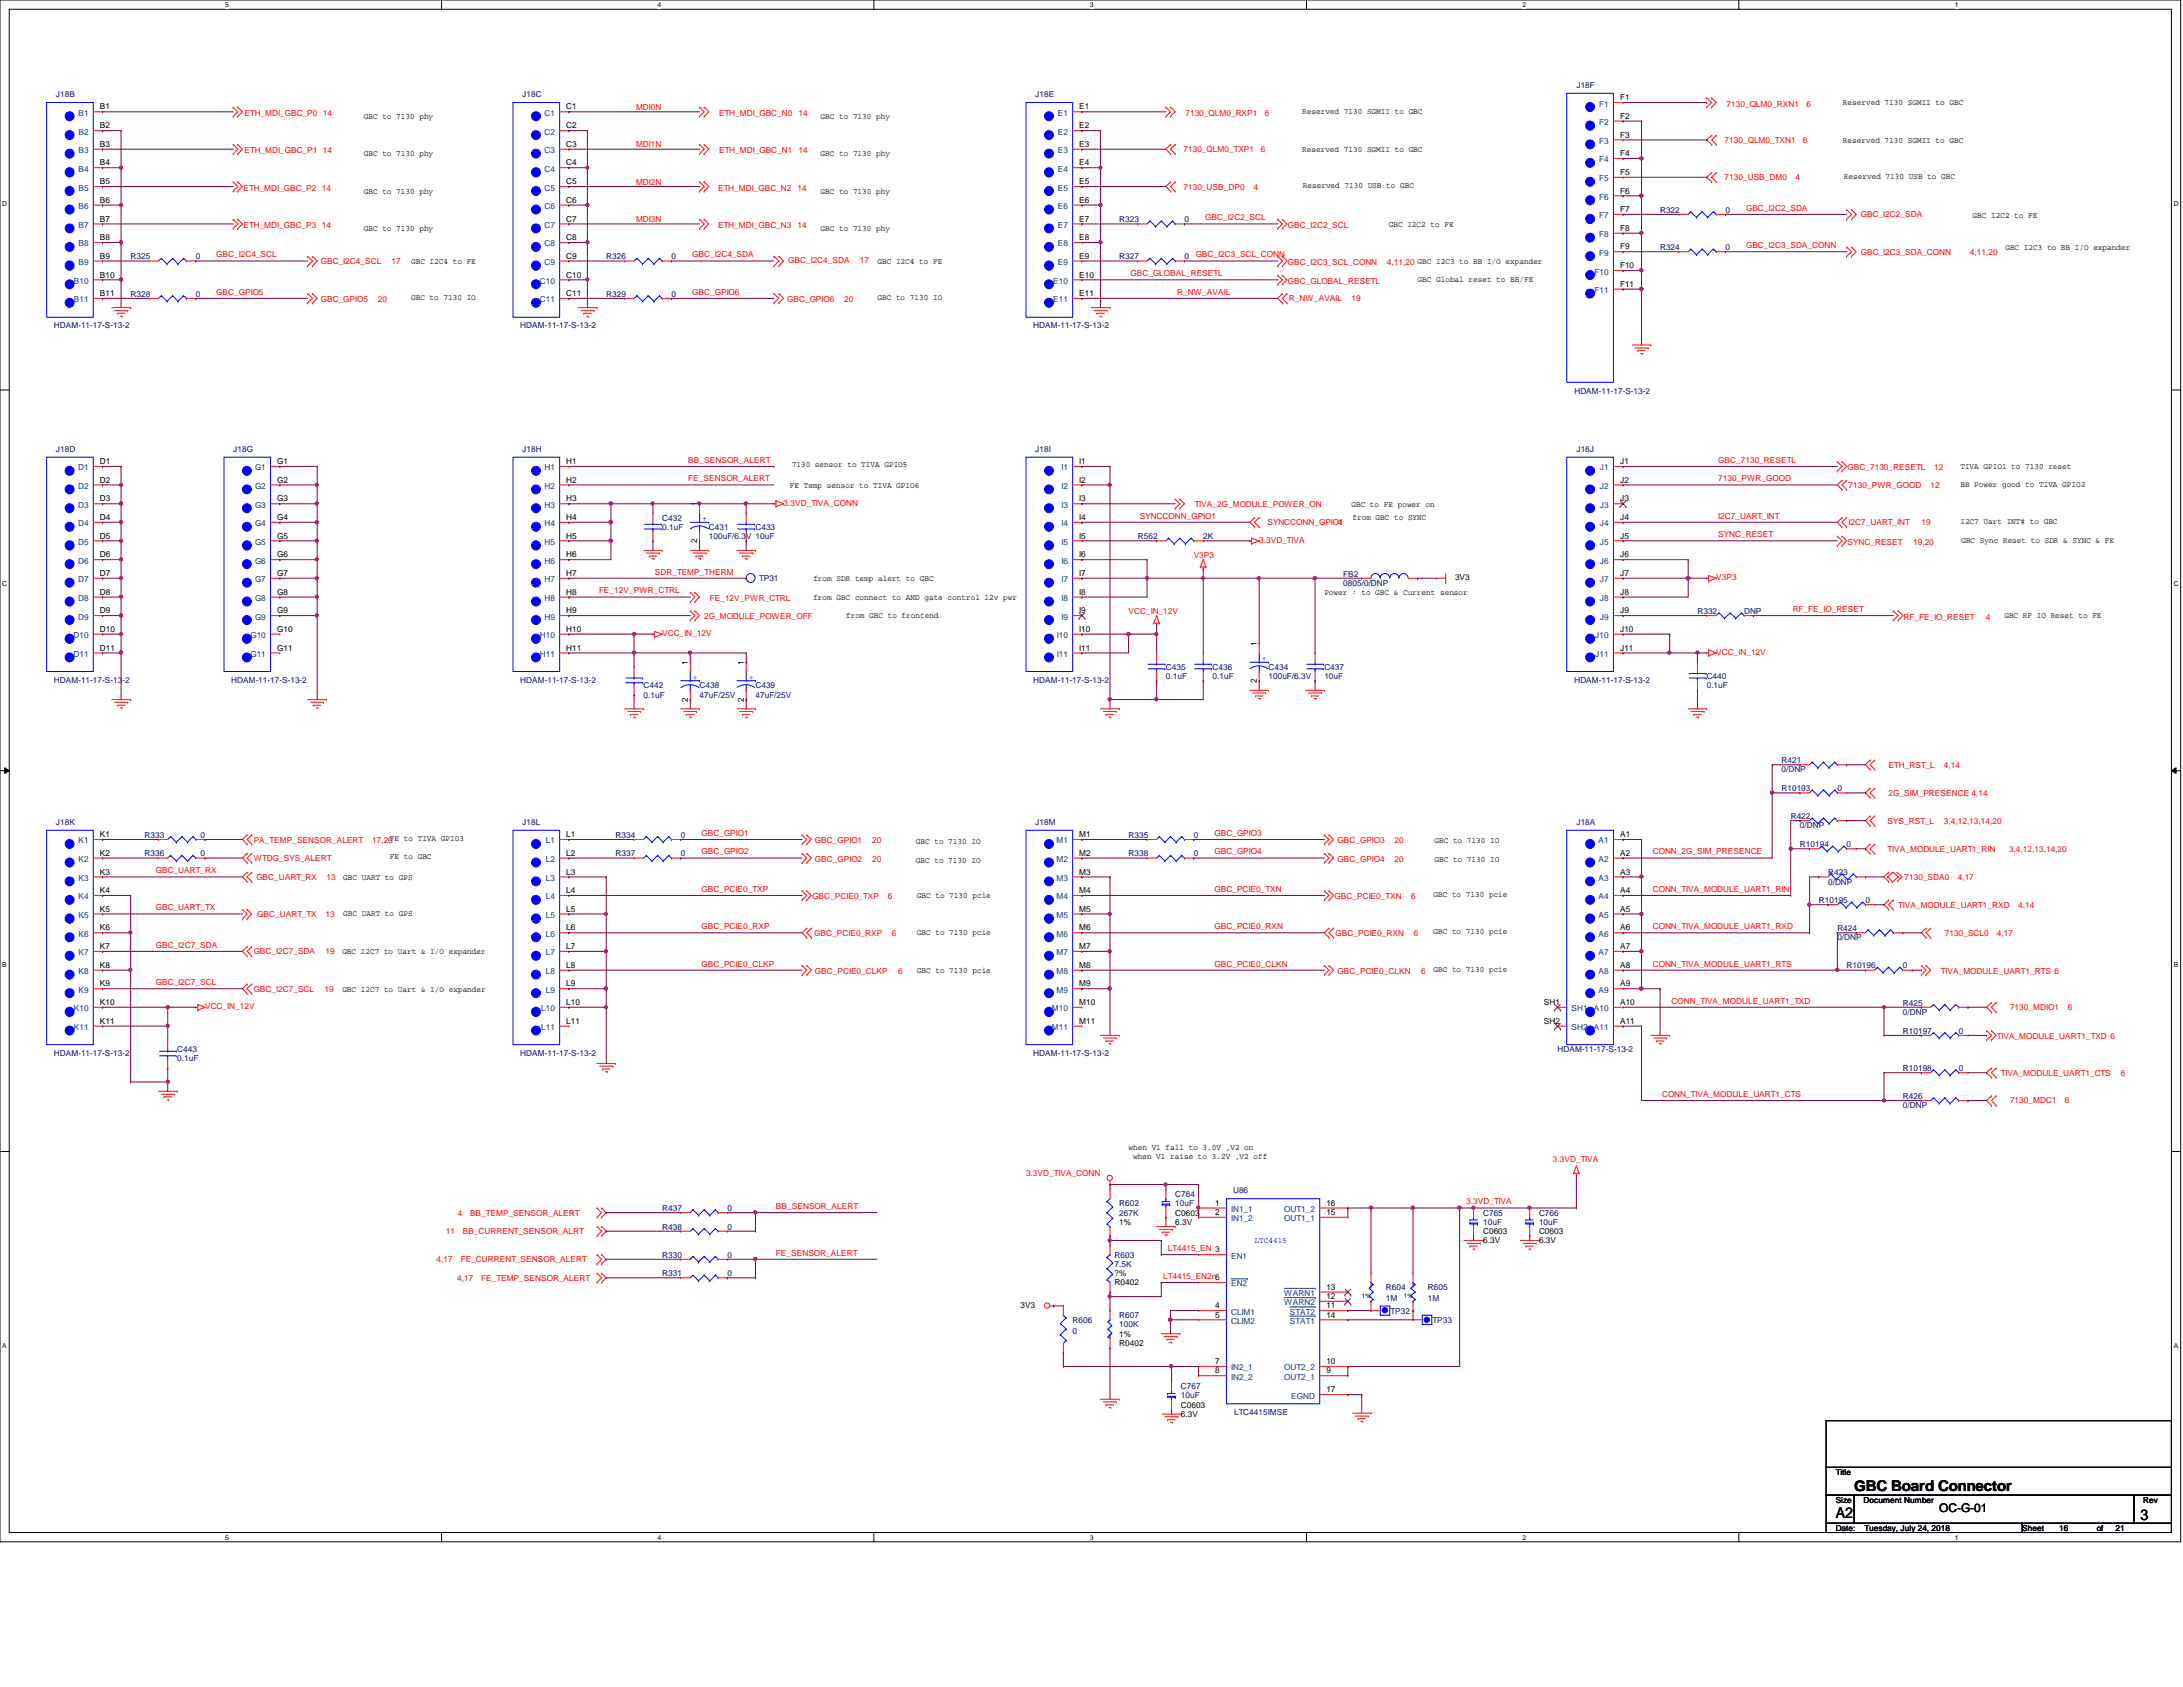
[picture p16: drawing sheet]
<svg xmlns="http://www.w3.org/2000/svg" width="279mm" height="216mm" viewBox="0 0 279 216" stroke-linecap="round" stroke-linejoin="round" font-family="sans-serif">
<defs><g id="words">
<g font-size="1.9">
<text x="237.3" y="190.8">GBC Board Connector</text>
<text x="234.9" y="194.2">A2</text>
<text x="274" y="194.5">3</text>
</g>
<text font-size="1.5" x="248.2" y="193.5">OC-G-01</text>
<g font-size="1.1" fill="#000080">
<text x="201.8" y="11.2">J18F</text>
<text x="7.2" y="12.4">J18B</text>
<text x="66.8" y="12.4">J18C</text>
<text x="132.5" y="12.4">J18E</text>
<text x="143.3" y="28.4">R323</text>
<text x="151.6" y="28.4">0</text>
<text x="212.5" y="27.2">R322</text>
<text x="220.9" y="27.2">0</text>
<text x="16.7" y="33.2">R325</text>
<text x="25.1" y="33.2">0</text>
<text x="77.6" y="33.2">R326</text>
<text x="85.9" y="33.2">0</text>
<text x="143.3" y="33.2">R327</text>
<text x="151.6" y="33.2">0</text>
<text x="212.5" y="32">R324</text>
<text x="220.9" y="32">0</text>
<text x="16.7" y="38">R328</text>
<text x="25.1" y="38">0</text>
<text x="77.6" y="38">R329</text>
<text x="85.9" y="38">0</text>
<text x="6.9" y="42">HDAM-11-17-S-13-2</text>
<text x="66.6" y="42">HDAM-11-17-S-13-2</text>
<text x="132.2" y="42">HDAM-11-17-S-13-2</text>
<text x="201.5" y="50.4">HDAM-11-17-S-13-2</text>
<text x="7.2" y="57.8">J18D</text>
<text x="29.8" y="57.8">J18G</text>
<text x="66.8" y="57.8">J18H</text>
<text x="132.5" y="57.8">J18I</text>
<text x="201.8" y="57.8">J18J</text>
<text x="84.8" y="66.6">C432</text>
<text x="84.8" y="67.8">0.1uF</text>
<text x="90.7" y="67.8">C431</text>
<text x="90.7" y="69">100uF/6.3V 10uF</text>
<text x="96.7" y="67.8">C433</text>
<text x="145.6" y="69">R562</text>
<text x="154" y="69">2K</text>
<text x="97.2" y="74.4">TP31</text>
<text x="171.9" y="73.8">FB2</text>
<text x="171.9" y="75">0805/0/DNP</text>
<text x="217.3" y="78.6">R332</text>
<text x="223.2" y="78.6">DNP</text>
<text x="6.9" y="87.4">HDAM-11-17-S-13-2</text>
<text x="29.6" y="87.4">HDAM-11-17-S-13-2</text>
<text x="66.6" y="87.4">HDAM-11-17-S-13-2</text>
<text x="82.4" y="88.1">C442</text>
<text x="82.4" y="89.3">0.1uF</text>
<text x="89.5" y="88.1">C438</text>
<text x="89.5" y="89.3">47uF/25V</text>
<text x="96.7" y="88.1">C439</text>
<text x="96.7" y="89.3">47uF/25V</text>
<text x="132.2" y="87.4">HDAM-11-17-S-13-2</text>
<text x="149.2" y="85.7">C435</text>
<text x="149.2" y="86.9">0.1uF</text>
<text x="155.2" y="85.7">C436</text>
<text x="155.2" y="86.9">0.1uF</text>
<text x="162.3" y="85.7">C434</text>
<text x="162.3" y="86.9">100uF/6.3V</text>
<text x="169.5" y="85.7">C437</text>
<text x="169.5" y="86.9">10uF</text>
<text x="201.5" y="87.4">HDAM-11-17-S-13-2</text>
<text x="218.4" y="86.9">C440</text>
<text x="218.4" y="88.1">0.1uF</text>
<text x="228" y="97.7">R421</text>
<text x="228" y="98.8">0/DNP</text>
<text x="228" y="101.3">R10193</text>
<text x="235.2" y="101.3">0</text>
<text x="7.2" y="105.5">J18K</text>
<text x="18.5" y="107.2">R333</text>
<text x="25.7" y="107.2">0</text>
<text x="66.8" y="105.5">J18L</text>
<text x="78.8" y="107.2">R334</text>
<text x="87.1" y="107.2">0</text>
<text x="132.5" y="105.5">J18M</text>
<text x="144.4" y="107.2">R335</text>
<text x="152.8" y="107.2">0</text>
<text x="201.8" y="105.5">J18A</text>
<text x="229.2" y="104.8">R422</text>
<text x="230.4" y="106">0/DNP</text>
<text x="18.5" y="109.6">R336</text>
<text x="25.7" y="109.6">0</text>
<text x="78.8" y="109.6">R337</text>
<text x="87.1" y="109.6">0</text>
<text x="144.4" y="109.6">R338</text>
<text x="152.8" y="109.6">0</text>
<text x="230.4" y="108.4">R10194</text>
<text x="234" y="112">R423</text>
<text x="234" y="113.2">0/DNP</text>
<text x="236.3" y="108.4">0</text>
<text x="232.8" y="115.6">R10195</text>
<text x="235.2" y="119.2">R424</text>
<text x="238.8" y="115.6">0</text>
<text x="235.2" y="120.4">0/DNP</text>
<text x="236.3" y="123.9">R10196</text>
<text x="243.5" y="123.9">0</text>
<text x="243.5" y="128.7">R425</text>
<text x="243.5" y="129.9">0/DNP</text>
<text x="6.9" y="135.1">HDAM-11-17-S-13-2</text>
<text x="22.7" y="134.7">C443</text>
<text x="22.7" y="135.8">0.1uF</text>
<text x="66.6" y="135.1">HDAM-11-17-S-13-2</text>
<text x="132.2" y="135.1">HDAM-11-17-S-13-2</text>
<text x="199.3" y="134.7">HDAM-11-17-S-13-2</text>
<text x="243.5" y="137.1">R10198</text>
<text x="243.5" y="132.3">R10197</text>
<text x="250.7" y="137.1">0</text>
<text x="250.7" y="132.3">0</text>
<text x="243.5" y="140.6">R426</text>
<text x="243.5" y="141.8">0/DNP</text>
<text x="84.8" y="155">R437</text>
<text x="93.1" y="155">0</text>
<text x="143.3" y="154.4">R602</text>
<text x="143.3" y="155.6">267K</text>
<text x="150.4" y="153.2">C764</text>
<text x="150.4" y="154.4">10uF</text>
<text x="157.8" y="152.7">U86</text>
<text x="189.8" y="155.6">C765</text>
<text x="197" y="155.6">C766</text>
<text x="84.8" y="157.4">R438</text>
<text x="84.8" y="161">R330</text>
<text x="93.1" y="157.4">0</text>
<text x="93.1" y="161">0</text>
<text x="142.7" y="161">R603</text>
<text x="189.8" y="156.8">10uF</text>
<text x="197" y="156.8">10uF</text>
<text x="84.8" y="163.3">R331</text>
<text x="93.1" y="163.3">0</text>
<text x="142.7" y="162.1">7.5K</text>
<text x="177.4" y="165.1">R604</text>
<text x="177.4" y="166.5">1M</text>
<text x="182.8" y="165.1">R605</text>
<text x="182.8" y="166.5">1M</text>
<text x="137.3" y="169.3">R606</text>
<text x="137.3" y="170.7">0</text>
<text x="143.3" y="168.7">R607</text>
<text x="143.3" y="169.9">100K</text>
<text x="178" y="168.1">TP32</text>
<text x="183.3" y="169.3">TP33</text>
<text x="151.1" y="177.8">C767</text>
<text x="151.1" y="178.9">10uF</text>
<text x="157.9" y="181.1">LTC4415IMSE</text>
</g>
<g font-size="1.1" fill="#004080">
<text x="10" y="14.8">B1</text>
<text x="10" y="17.2">B2</text>
<text x="69.7" y="14.8">C1</text>
<text x="69.7" y="17.2">C2</text>
<text x="135.4" y="14.8">E1</text>
<text x="135.4" y="17.2">E2</text>
<text x="204.7" y="13.6">F1</text>
<text x="204.7" y="16">F2</text>
<text x="10" y="19.6">B3</text>
<text x="10" y="22">B4</text>
<text x="69.7" y="19.6">C3</text>
<text x="69.7" y="22">C4</text>
<text x="135.4" y="19.6">E3</text>
<text x="135.4" y="22">E4</text>
<text x="204.7" y="18.4">F3</text>
<text x="204.7" y="20.8">F4</text>
<text x="204.7" y="23.2">F5</text>
<text x="10" y="24.4">B5</text>
<text x="10" y="26.8">B6</text>
<text x="10" y="29.2">B7</text>
<text x="69.7" y="24.4">C5</text>
<text x="69.7" y="26.8">C6</text>
<text x="69.7" y="29.2">C7</text>
<text x="135.4" y="24.4">E5</text>
<text x="135.4" y="26.8">E6</text>
<text x="135.4" y="29.2">E7</text>
<text x="204.7" y="25.6">F6</text>
<text x="204.7" y="27.9">F7</text>
<text x="10" y="31.5">B8</text>
<text x="10" y="33.9">B9</text>
<text x="69.7" y="31.5">C8</text>
<text x="69.7" y="33.9">C9</text>
<text x="135.4" y="31.5">E8</text>
<text x="135.4" y="33.9">E9</text>
<text x="204.1" y="35.1">F10</text>
<text x="204.7" y="30.4">F8</text>
<text x="204.7" y="32.7">F9</text>
<text x="9.4" y="36.3">B10</text>
<text x="9.4" y="38.7">B11</text>
<text x="69.1" y="36.3">C10</text>
<text x="69.1" y="38.7">C11</text>
<text x="134.8" y="36.3">E10</text>
<text x="134.8" y="38.7">E11</text>
<text x="204.1" y="37.5">F11</text>
<text x="10" y="60.2">D1</text>
<text x="10" y="62.6">D2</text>
<text x="10" y="65">D3</text>
<text x="32.6" y="60.2">G1</text>
<text x="32.6" y="62.6">G2</text>
<text x="32.6" y="65">G3</text>
<text x="69.7" y="60.2">H1</text>
<text x="69.7" y="62.6">H2</text>
<text x="69.7" y="65">H3</text>
<text x="135.8" y="60.2">I1</text>
<text x="135.8" y="62.6">I2</text>
<text x="135.8" y="65">I3</text>
<text x="204.8" y="60.2">J1</text>
<text x="204.8" y="62.6">J2</text>
<text x="204.8" y="65">J3</text>
<text x="10" y="67.4">D4</text>
<text x="10" y="69.7">D5</text>
<text x="32.6" y="67.4">G4</text>
<text x="32.6" y="69.7">G5</text>
<text x="69.7" y="67.4">H4</text>
<text x="69.7" y="69.7">H5</text>
<text x="135.8" y="67.4">I4</text>
<text x="135.8" y="69.7">I5</text>
<text x="204.8" y="67.4">J4</text>
<text x="204.8" y="69.7">J5</text>
<text x="10" y="72.1">D6</text>
<text x="10" y="74.5">D7</text>
<text x="10" y="76.9">D8</text>
<text x="32.6" y="72.1">G6</text>
<text x="32.6" y="74.5">G7</text>
<text x="32.6" y="76.9">G8</text>
<text x="69.7" y="72.1">H6</text>
<text x="69.7" y="74.5">H7</text>
<text x="69.7" y="76.9">H8</text>
<text x="135.8" y="72.1">I6</text>
<text x="135.8" y="74.5">I7</text>
<text x="135.8" y="76.9">I8</text>
<text x="204.8" y="72.1">J6</text>
<text x="204.8" y="74.5">J7</text>
<text x="204.8" y="76.9">J8</text>
<text x="9.4" y="81.7">D10</text>
<text x="10" y="79.3">D9</text>
<text x="32" y="81.7">G10</text>
<text x="32.6" y="79.3">G9</text>
<text x="69.1" y="81.7">H10</text>
<text x="69.7" y="79.3">H9</text>
<text x="135.3" y="81.7">I10</text>
<text x="135.8" y="79.3">I9</text>
<text x="204.2" y="81.7">J10</text>
<text x="204.8" y="79.3">J9</text>
<text x="9.4" y="84.1">D11</text>
<text x="32" y="84.1">G11</text>
<text x="69.1" y="84.1">H11</text>
<text x="135.3" y="84.1">I11</text>
<text x="204.2" y="84.1">J11</text>
<text x="10" y="107.9">K1</text>
<text x="69.8" y="107.9">L1</text>
<text x="135.2" y="107.9">M1</text>
<text x="204.6" y="107.9">A1</text>
<text x="10" y="110.3">K2</text>
<text x="10" y="112.7">K3</text>
<text x="69.8" y="110.3">L2</text>
<text x="69.8" y="112.7">L3</text>
<text x="135.2" y="110.3">M2</text>
<text x="135.2" y="112.7">M3</text>
<text x="204.6" y="110.3">A2</text>
<text x="204.6" y="112.7">A3</text>
<text x="10" y="115.1">K4</text>
<text x="10" y="117.5">K5</text>
<text x="10" y="119.9">K6</text>
<text x="69.8" y="115.1">L4</text>
<text x="69.8" y="117.5">L5</text>
<text x="69.8" y="119.9">L6</text>
<text x="135.2" y="115.1">M4</text>
<text x="135.2" y="117.5">M5</text>
<text x="135.2" y="119.9">M6</text>
<text x="204.6" y="115.1">A4</text>
<text x="204.6" y="117.5">A5</text>
<text x="204.6" y="119.9">A6</text>
<text x="10" y="122.3">K7</text>
<text x="10" y="124.7">K8</text>
<text x="69.8" y="122.3">L7</text>
<text x="69.8" y="124.7">L8</text>
<text x="135.2" y="122.3">M7</text>
<text x="135.2" y="124.7">M8</text>
<text x="204.6" y="122.3">A7</text>
<text x="204.6" y="124.7">A8</text>
<text x="9.4" y="129.4">K10</text>
<text x="9.4" y="131.8">K11</text>
<text x="10" y="127">K9</text>
<text x="69.3" y="129.4">L10</text>
<text x="69.3" y="131.8">L11</text>
<text x="69.8" y="127">L9</text>
<text x="134.6" y="129.4">M10</text>
<text x="134.6" y="131.8">M11</text>
<text x="135.2" y="127">M9</text>
<text x="201.1" y="131.8">SH2</text>
<text x="201.1" y="129.4">SH1</text>
<text x="204" y="129.4">A10</text>
<text x="204" y="131.8">A11</text>
<text x="204.6" y="127">A9</text>
<text x="157.6" y="155.1">IN1_1</text>
<text x="164.4" y="155.1">OUT1_2</text>
<text x="157.6" y="156.3">IN1_2</text>
<text x="157.6" y="161.1">EN1</text>
<text x="164.4" y="156.3">OUT1_1</text>
<text x="157.6" y="164.6">EN2</text>
<text x="164.4" y="167">WARN2</text>
<text x="164.4" y="165.9">WARN1</text>
<text x="157.6" y="168.2">CLIM1</text>
<text x="157.6" y="169.4">CLIM2</text>
<text x="165.1" y="168.2">STAT2</text>
<text x="165.1" y="169.4">STAT1</text>
<text x="157.6" y="175.4">IN2_1</text>
<text x="157.6" y="176.6">IN2_2</text>
<text x="164.4" y="176.6">OUT2_1</text>
<text x="164.4" y="175.4">OUT2_2</text>
<text x="165.3" y="179">EGND</text>
</g>
<g font-size="1.1">
<text x="12.8" y="14">B1</text>
<text x="12.8" y="16.4">B2</text>
<text x="46.6" y="15.2">GBC to 7130 phy</text>
<text x="72.5" y="14">C1</text>
<text x="72.5" y="16.4">C2</text>
<text x="105" y="15.2">GBC to 7130 phy</text>
<text x="138.1" y="14">E1</text>
<text x="138.1" y="16.4">E2</text>
<text x="166.7" y="14.6">Reserved 7130 SGMII to GBC</text>
<text x="207.3" y="12.8">F1</text>
<text x="207.3" y="15.2">F2</text>
<text x="207.3" y="17.6">F3</text>
<text x="235.9" y="13.5">Reserved 7130 SGMII to GBC</text>
<text x="12.8" y="18.8">B3</text>
<text x="12.8" y="21.2">B4</text>
<text x="12.8" y="23.6">B5</text>
<text x="46.6" y="20">GBC to 7130 phy</text>
<text x="72.5" y="18.8">C3</text>
<text x="72.5" y="21.2">C4</text>
<text x="72.5" y="23.6">C5</text>
<text x="105" y="20">GBC to 7130 phy</text>
<text x="138.1" y="18.8">E3</text>
<text x="138.1" y="21.2">E4</text>
<text x="138.1" y="23.6">E5</text>
<text x="166.7" y="19.4">Reserved 7130 SGMII to GBC</text>
<text x="207.3" y="20">F4</text>
<text x="207.3" y="22.4">F5</text>
<text x="235.9" y="18.2">Reserved 7130 SGMII to GBC</text>
<text x="236" y="22.9">Reserved 7130 USB to GBC</text>
<text x="12.8" y="26">B6</text>
<text x="12.8" y="28.4">B7</text>
<text x="46.6" y="24.8">GBC to 7130 phy</text>
<text x="46.6" y="29.6">GBC to 7130 phy</text>
<text x="72.5" y="26">C6</text>
<text x="72.5" y="28.4">C7</text>
<text x="105" y="24.8">GBC to 7130 phy</text>
<text x="105" y="29.6">GBC to 7130 phy</text>
<text x="138.1" y="26">E6</text>
<text x="138.1" y="28.4">E7</text>
<text x="166.8" y="24.1">Reserved 7130 USB to GBC</text>
<text x="177.8" y="29.1">GBC I2C2 to FE</text>
<text x="207.3" y="24.8">F6</text>
<text x="207.3" y="27.1">F7</text>
<text x="207.3" y="29.5">F8</text>
<text x="252.5" y="27.9">GBC I2C2 to FE</text>
<text x="12.8" y="30.7">B8</text>
<text x="12.8" y="33.1">B9</text>
<text x="12.8" y="35.5">B10</text>
<text x="52.6" y="33.7">GBC I2C4 to FE</text>
<text x="72.5" y="30.7">C8</text>
<text x="72.5" y="33.1">C9</text>
<text x="72.5" y="35.5">C10</text>
<text x="112.3" y="33.7">GBC I2C4 to FE</text>
<text x="138.1" y="30.7">E8</text>
<text x="138.1" y="33.1">E9</text>
<text x="138.1" y="35.5">E10</text>
<text x="207.3" y="31.9">F9</text>
<text x="207.3" y="34.3">F10</text>
<text x="256.7" y="32">GBC I2C3 to BB I/O expander</text>
<text x="12.8" y="37.9">B11</text>
<text x="52.6" y="38.4">GBC to 7130 IO</text>
<text x="72.5" y="37.9">C11</text>
<text x="112.3" y="38.4">GBC to 7130 IO</text>
<text x="138.1" y="37.9">E11</text>
<text x="181.4" y="36.2">GBC Global reset to BB/FE</text>
<text x="207.3" y="36.7">F11</text>
<text x="12.8" y="59.4">D1</text>
<text x="35.5" y="59.4">G1</text>
<text x="72.5" y="59.4">H1</text>
<text x="101.3" y="59.8">7130 sensor to TIVA GPIO5</text>
<text x="138.1" y="59.4">I1</text>
<text x="207.3" y="59.4">J1</text>
<text x="12.8" y="61.8">D2</text>
<text x="12.8" y="64.2">D3</text>
<text x="35.5" y="61.8">G2</text>
<text x="35.5" y="64.2">G3</text>
<text x="72.5" y="61.8">H2</text>
<text x="72.5" y="64.2">H3</text>
<text x="89.2" y="64.8" transform="rotate(-90 89.2 64.8)">1</text>
<text x="101.1" y="62.4">FE Temp sensor to TIVA GPIO6</text>
<text x="138.1" y="61.8">I2</text>
<text x="138.1" y="64.2">I3</text>
<text x="173" y="64.9">GBC to FE power on</text>
<text x="207.3" y="61.8">J2</text>
<text x="207.3" y="64.2">J3</text>
<text x="250.9" y="62.3">BB Power good to TIVA GPIO2</text>
<text x="250.9" y="60">TIVA GPIO1 to 7130 reset</text>
<text x="12.8" y="66.5">D4</text>
<text x="12.8" y="68.9">D5</text>
<text x="12.8" y="71.3">D6</text>
<text x="35.5" y="66.5">G4</text>
<text x="35.5" y="68.9">G5</text>
<text x="35.5" y="71.3">G6</text>
<text x="72.5" y="66.5">H4</text>
<text x="72.5" y="68.9">H5</text>
<text x="72.5" y="71.3">H6</text>
<text x="89.2" y="69.5" transform="rotate(-90 89.2 69.5)">2</text>
<text x="138.1" y="66.5">I4</text>
<text x="138.1" y="68.9">I5</text>
<text x="138.1" y="71.3">I6</text>
<text x="173.1" y="66.6">from GBC to SYNC</text>
<text x="207.3" y="66.5">J4</text>
<text x="207.3" y="68.9">J5</text>
<text x="207.3" y="71.3">J6</text>
<text x="250.9" y="67.1">I2C7 Uart INT# to GBC</text>
<text x="251" y="69.6">GBC Sync Reset to SDR &amp; SYNC &amp; FE</text>
<text x="12.8" y="73.7">D7</text>
<text x="12.8" y="76.1">D8</text>
<text x="35.5" y="73.7">G7</text>
<text x="35.5" y="76.1">G8</text>
<text x="72.5" y="73.7">H7</text>
<text x="72.5" y="76.1">H8</text>
<text x="104.1" y="74.3">from SDR temp alert to GBC</text>
<text x="104.1" y="76.8">from GBC connect to AND gate control 12v pwr</text>
<text x="138.1" y="73.7">I7</text>
<text x="138.1" y="76.1">I8</text>
<text x="169.5" y="76.1">Power : to GBC &amp; Current sensor</text>
<text x="186.2" y="74.3">3V3</text>
<text x="207.3" y="73.7">J7</text>
<text x="207.3" y="76.1">J8</text>
<text x="12.8" y="78.5">D9</text>
<text x="12.8" y="80.9">D10</text>
<text x="12.8" y="83.3">D11</text>
<text x="35.5" y="78.5">G9</text>
<text x="35.5" y="80.9">G10</text>
<text x="35.5" y="83.3">G11</text>
<text x="72.5" y="78.5">H9</text>
<text x="72.5" y="80.9">H10</text>
<text x="72.5" y="83.3">H11</text>
<text x="108.3" y="79.1">from GBC to frontend</text>
<text x="138.1" y="78.5">I9</text>
<text x="138.1" y="80.9">I10</text>
<text x="138.1" y="83.3">I11</text>
<text x="160.9" y="82.7" transform="rotate(-90 160.9 82.7)">1</text>
<text x="207.3" y="78.5">J9</text>
<text x="207.3" y="80.9">J10</text>
<text x="207.3" y="83.3">J11</text>
<text x="256.5" y="79.1">GBC RF IO Reset to FE</text>
<text x="88.1" y="89.8" transform="rotate(-90 88.1 89.8)">2</text>
<text x="88.1" y="85.1" transform="rotate(-90 88.1 85.1)">1</text>
<text x="95.2" y="89.8" transform="rotate(-90 95.2 89.8)">2</text>
<text x="95.2" y="85.1" transform="rotate(-90 95.2 85.1)">1</text>
<text x="160.9" y="87.4" transform="rotate(-90 160.9 87.4)">2</text>
<text x="12.8" y="107.1">K1</text>
<text x="72.5" y="107.1">L1</text>
<text x="117.2" y="108">GBC to 7130 IO</text>
<text x="138.1" y="107.1">M1</text>
<text x="183.6" y="107.9">GBC to 7130 IO</text>
<text x="207.3" y="107.1">A1</text>
<text x="12.8" y="109.5">K2</text>
<text x="12.8" y="111.9">K3</text>
<text x="43.9" y="112.6">GBC UART to GPS</text>
<text x="49.9" y="109.9">FE to GBC</text>
<text x="72.5" y="109.5">L2</text>
<text x="72.5" y="111.9">L3</text>
<text x="117.2" y="110.4">GBC to 7130 IO</text>
<text x="138.1" y="109.5">M2</text>
<text x="138.1" y="111.9">M3</text>
<text x="183.6" y="110.3">GBC to 7130 IO</text>
<text x="207.3" y="109.5">A2</text>
<text x="207.3" y="111.9">A3</text>
<text x="12.8" y="114.3">K4</text>
<text x="12.8" y="116.7">K5</text>
<text x="12.8" y="119.1">K6</text>
<text x="43.9" y="117.2">GBC UART to GPS</text>
<text x="72.5" y="114.3">L4</text>
<text x="72.5" y="116.7">L5</text>
<text x="72.5" y="119.1">L6</text>
<text x="117.3" y="114.9">GBC to 7130 pcie</text>
<text x="117.3" y="119.7">GBC to 7130 pcie</text>
<text x="138.1" y="114.3">M4</text>
<text x="138.1" y="116.7">M5</text>
<text x="138.1" y="119.1">M6</text>
<text x="183.5" y="114.8">GBC to 7130 pcie</text>
<text x="183.5" y="119.6">GBC to 7130 pcie</text>
<text x="207.3" y="114.3">A4</text>
<text x="207.3" y="116.7">A5</text>
<text x="207.3" y="119.1">A6</text>
<text x="12.8" y="121.5">K7</text>
<text x="12.8" y="123.9">K8</text>
<text x="43.8" y="122.1">GBC I2C7 to Uart &amp; I/O expander</text>
<text x="72.5" y="121.5">L7</text>
<text x="72.5" y="123.9">L8</text>
<text x="117.3" y="124.5">GBC to 7130 pcie</text>
<text x="138.1" y="121.5">M7</text>
<text x="138.1" y="123.9">M8</text>
<text x="183.5" y="124.4">GBC to 7130 pcie</text>
<text x="207.3" y="121.5">A7</text>
<text x="207.3" y="123.9">A8</text>
<text x="12.8" y="126.2">K9</text>
<text x="12.8" y="128.6">K10</text>
<text x="12.8" y="131">K11</text>
<text x="43.8" y="127">GBC I2C7 to Uart &amp; I/O expander</text>
<text x="72.5" y="126.2">L9</text>
<text x="72.5" y="128.6">L10</text>
<text x="72.5" y="131">L11</text>
<text x="138.1" y="126.2">M9</text>
<text x="138.1" y="128.6">M10</text>
<text x="138.1" y="131">M11</text>
<text x="197.6" y="131">SH2</text>
<text x="197.6" y="128.6">SH1</text>
<text x="207.3" y="126.2">A9</text>
<text x="207.3" y="128.6">A10</text>
<text x="207.3" y="131">A11</text>
<text x="144.4" y="147.2">when V1 fall to 3.0V ,V2 on</text>
<text x="145" y="148.4">when V1 raise to 3.2V ,V2 off</text>
<text x="150.4" y="155.6">C0603</text>
<text x="155.5" y="154.3">1</text>
<text x="155.5" y="155.5">2</text>
<text x="169.8" y="155.5">15</text>
<text x="169.8" y="154.3">16</text>
<text x="143.3" y="156.8">1%</text>
<text x="150.4" y="156.8">6.3V</text>
<text x="189.8" y="157.9">C0603</text>
<text x="189.8" y="159.1">6.3V</text>
<text x="197" y="157.9">C0603</text>
<text x="197" y="159.1">6.3V</text>
<text x="130.6" y="167.4">3V3</text>
<text x="142.7" y="164.5">R0402</text>
<text x="142.7" y="163.3">?%</text>
<text x="155.5" y="167.4">4</text>
<text x="169.8" y="167.4">11</text>
<text x="169.8" y="166.2">12</text>
<text x="169.8" y="165.1">13</text>
<text x="143.3" y="171.1">1%</text>
<text x="143.3" y="172.3">R0402</text>
<text x="155.5" y="168.6">5</text>
<text x="169.8" y="168.6">14</text>
<text x="155.5" y="174.6">7</text>
<text x="155.5" y="175.8">8</text>
<text x="169.8" y="175.8">9</text>
<text x="169.8" y="174.6">10</text>
<text x="169.8" y="178.2">17</text>
<text x="151.1" y="180.2">C0603</text>
<text x="151.1" y="181.4">6.3V</text>
<text x="234.9" y="188.8">Title</text>
<text x="234.9" y="192.3">Size</text>
<text x="234.9" y="195.9">Date:</text>
<text x="238.5" y="192.3">Document Number</text>
<text x="238.6" y="195.9">Tuesday, July 24, 2018</text>
<text x="258.8" y="195.9">Sheet</text>
<text x="263.6" y="195.9">16</text>
<text x="268.4" y="195.9">of</text>
<text x="270.8" y="195.9">21</text>
<text x="274.3" y="192.3">Rev</text>
</g>
<g font-size="1.1" fill="#f00">
<text x="31.3" y="14.8">ETH_MDI_GBC_P0 14</text>
<text x="81.4" y="14.1">MDI0N</text>
<text x="92" y="14.8">ETH_MDI_GBC_N0</text>
<text x="102.2" y="14.8">14</text>
<text x="151.7" y="14.8">7130_QLM0_RXP1</text>
<text x="161.9" y="14.8">6</text>
<text x="221" y="13.6">7130_QLM0_RXN1</text>
<text x="231.2" y="13.6">6</text>
<text x="31.3" y="19.6">ETH_MDI_GBC_P1 14</text>
<text x="81.4" y="18.8">MDI1N</text>
<text x="81.4" y="23.6">MDI2N</text>
<text x="92" y="19.6">ETH_MDI_GBC_N1</text>
<text x="102.2" y="19.6">14</text>
<text x="151.5" y="19.5">7130_QLM0_TXP1</text>
<text x="161.4" y="19.5">6</text>
<text x="220.7" y="18.3">7130_QLM0_TXN1</text>
<text x="220.7" y="23.1">7130_USB_DM0</text>
<text x="229.8" y="23.1">4</text>
<text x="230.8" y="18.3">6</text>
<text x="31.2" y="24.4">ETH_MDI_GBC_P2 14</text>
<text x="31.2" y="29.1">ETH_MDI_GBC_P3 14</text>
<text x="81.4" y="28.4">MDI3N</text>
<text x="91.9" y="24.4">ETH_MDI_GBC_N2</text>
<text x="91.9" y="29.1">ETH_MDI_GBC_N3</text>
<text x="102.1" y="24.4">14</text>
<text x="102.1" y="29.1">14</text>
<text x="151.5" y="24.3">7130_USB_DP0</text>
<text x="154.3" y="28.2">GBC_I2C2_SCL</text>
<text x="160.4" y="24.3">4</text>
<text x="164.8" y="29.1">GBC_I2C2_SCL</text>
<text x="223.5" y="27">GBC_I2C2_SDA</text>
<text x="238.2" y="27.8">GBC_I2C2_SDA</text>
<text x="27.7" y="32.9">GBC_I2C4_SCL</text>
<text x="41.1" y="33.8">GBC_I2C4_SCL</text>
<text x="50.1" y="33.8">17</text>
<text x="88.6" y="32.9">GBC_I2C4_SDA</text>
<text x="100.9" y="33.7">GBC_I2C4_SDA</text>
<text x="110.1" y="33.7">17</text>
<text x="144.7" y="35.3">GBC_GLOBAL_RESETL</text>
<text x="153" y="32.9">GBC_I2C3_SCL_CONN</text>
<text x="164.8" y="33.9">GBC_I2C3_SCL_CONN</text>
<text x="177.5" y="33.9">4,11,20 GBC I2C3 to BB I/O expander</text>
<text x="223.5" y="31.7">GBC_I2C3_SDA_CONN</text>
<text x="238.2" y="32.6">GBC_I2C3_SDA_CONN</text>
<text x="252.1" y="32.6">4,11,20</text>
<text x="27.7" y="37.7">GBC_GPIO5</text>
<text x="41.1" y="38.7">GBC_GPIO5</text>
<text x="48.3" y="38.7">20</text>
<text x="88.6" y="37.7">GBC_GPIO6</text>
<text x="100.8" y="38.7">GBC_GPIO6</text>
<text x="108" y="38.7">20</text>
<text x="150.7" y="37.7">R_NW_AVAIL</text>
<text x="164.8" y="36.3">GBC_GLOBAL_RESETL</text>
<text x="165" y="38.6">R_NW_AVAIL</text>
<text x="173" y="38.6">19</text>
<text x="88.1" y="59.2">BB_SENSOR_ALERT</text>
<text x="219.9" y="59.2">GBC_7130_RESETL</text>
<text x="88.1" y="61.6">FE_SENSOR_ALERT</text>
<text x="100.3" y="64.7">3.3VD_TIVA_CONN</text>
<text x="152.9" y="64.9">TIVA_2G_MODULE_POWER_ON</text>
<text x="219.9" y="61.6">7130_PWR_GOOD</text>
<text x="236.5" y="60.2">GBC_7130_RESETL</text>
<text x="236.6" y="62.4">7130_PWR_GOOD</text>
<text x="247.1" y="62.4">12</text>
<text x="247.6" y="60.2">12</text>
<text x="145.9" y="66.4">SYNCCONN_GPIO1</text>
<text x="152.8" y="71.4">V3P3</text>
<text x="161.2" y="69.5">3.3VD_TIVA</text>
<text x="162.2" y="67.2">SYNCCONN_GPIO1</text>
<text x="171.2" y="67.2">4</text>
<text x="219.9" y="66.4">I2C7_UART_INT</text>
<text x="219.9" y="68.7">SYNC_RESET</text>
<text x="236.5" y="69.7">SYNC_RESET</text>
<text x="236.6" y="67.2">I2C7_UART_INT</text>
<text x="244.9" y="69.7">19,20</text>
<text x="245.9" y="67.2">19</text>
<text x="76.7" y="75.9">FE_12V_PWR_CTRL</text>
<text x="83.8" y="73.5">SDR_TEMP_THERM</text>
<text x="90.8" y="76.9">FE_12V_PWR_CTRL</text>
<text x="219.7" y="74.3">V3P3</text>
<text x="84.8" y="81.4">VCC_IN_12V</text>
<text x="90.1" y="79.2">2G_MODULE_POWER_OFF</text>
<text x="144.4" y="78.6">VCC_IN_12V</text>
<text x="219.7" y="83.8">VCC_IN_12V</text>
<text x="229.4" y="78.3">RF_FE_IO_RESET</text>
<text x="243.6" y="79.3">RF_FE_IO_RESET</text>
<text x="254.2" y="79.3">4</text>
<text x="241.7" y="98.3">ETH_RST_L</text>
<text x="241.7" y="101.9">2G_SIM_PRESENCE 4,14</text>
<text x="248.8" y="98.3">4,14</text>
<text x="32.5" y="107.8">PA_TEMP_SENSOR_ALERT</text>
<text x="47.6" y="107.8">17,20FE to TIVA GPIO3</text>
<text x="89.8" y="107">GBC_GPIO1</text>
<text x="104.3" y="107.9">GBC_GPIO1</text>
<text x="111.6" y="107.9">20</text>
<text x="155.4" y="107">GBC_GPIO3</text>
<text x="171.2" y="107.9">GBC_GPIO3</text>
<text x="178.5" y="107.9">20</text>
<text x="241.6" y="105.4">SYS_RST_L</text>
<text x="248.8" y="105.4">3,4,12,13,14,20</text>
<text x="19.9" y="111.8">GBC_UART_RX</text>
<text x="32.5" y="110.2">WTDG_SYS_ALERT</text>
<text x="32.8" y="112.6">GBC_UART_RX</text>
<text x="41.8" y="112.6">13</text>
<text x="89.8" y="109.3">GBC_GPIO2</text>
<text x="104.3" y="110.3">GBC_GPIO2</text>
<text x="111.6" y="110.3">20</text>
<text x="155.4" y="109.3">GBC_GPIO4</text>
<text x="171.2" y="110.3">GBC_GPIO4</text>
<text x="178.5" y="110.3">20</text>
<text x="211.5" y="109.3">CONN_2G_SIM_PRESENCE</text>
<text x="241.6" y="109">TIVA_MODULE_UART1_RIN</text>
<text x="243.8" y="112.6">7130_SDA0</text>
<text x="250.6" y="112.6">4,17</text>
<text x="257.1" y="109">3,4,12,13,14,20</text>
<text x="19.9" y="116.5">GBC_UART_TX</text>
<text x="32.9" y="117.3">GBC_UART_TX</text>
<text x="41.7" y="117.3">13</text>
<text x="89.8" y="114.1">GBC_PCIE0_TXP</text>
<text x="89.8" y="118.9">GBC_PCIE0_RXP</text>
<text x="104" y="115.1">GBC_PCIE0_TXP</text>
<text x="104.2" y="119.8">GBC_PCIE0_RXP</text>
<text x="113.6" y="115.1">6</text>
<text x="114.1" y="119.8">6</text>
<text x="155.4" y="114.1">GBC_PCIE0_TXN</text>
<text x="155.4" y="118.9">GBC_PCIE0_RXN</text>
<text x="170.8" y="115.1">GBC_PCIE0_TXN</text>
<text x="170.9" y="119.8">GBC_PCIE0_RXN</text>
<text x="180.6" y="115.1">6</text>
<text x="181" y="119.8">6</text>
<text x="211.5" y="118.9">CONN_TIVA_MODULE_UART1_RXD</text>
<text x="211.5" y="114.1">CONN_TIVA_MODULE_UART1_RIN</text>
<text x="243" y="116.2">TIVA_MODULE_UART1_RXD</text>
<text x="248.9" y="119.8">7130_SCL0</text>
<text x="255.6" y="119.8">4,17</text>
<text x="258.3" y="116.2">4,14</text>
<text x="19.9" y="121.3">GBC_I2C7_SDA</text>
<text x="32.5" y="122.1">GBC_I2C7_SDA</text>
<text x="41.7" y="122.1">19</text>
<text x="89.8" y="123.7">GBC_PCIE0_CLKP</text>
<text x="104.3" y="124.6">GBC_PCIE0_CLKP</text>
<text x="114.9" y="124.6">6</text>
<text x="155.4" y="123.7">GBC_PCIE0_CLKN</text>
<text x="171.2" y="124.6">GBC_PCIE0_CLKN</text>
<text x="181.9" y="124.6">6</text>
<text x="211.5" y="123.7">CONN_TIVA_MODULE_UART1_RTS</text>
<text x="248.4" y="124.6">TIVA_MODULE_UART1_RTS 6</text>
<text x="19.9" y="126.1">GBC_I2C7_SCL</text>
<text x="26.2" y="129.2">VCC_IN_12V</text>
<text x="32.5" y="126.9">GBC_I2C7_SCL</text>
<text x="41.5" y="126.9">19</text>
<text x="214" y="128.4">CONN_TIVA_MODULE_UART1_TXD</text>
<text x="257.3" y="129.3">7130_MDIO1</text>
<text x="264.7" y="129.3">6</text>
<text x="255.6" y="133">TIVA_MODULE_UART1_TXD 6</text>
<text x="256.1" y="137.7">TIVA_MODULE_UART1_CTS</text>
<text x="271.4" y="137.7">6</text>
<text x="212.7" y="140.4">CONN_TIVA_MODULE_UART1_CTS</text>
<text x="257.3" y="141.2">7130_MDC1</text>
<text x="264.3" y="141.2">6</text>
<text x="198.8" y="148.8">3.3VD_TIVA</text>
<text x="58.6" y="155.6">4</text>
<text x="60.2" y="155.6">BB_TEMP_SENSOR_ALERT</text>
<text x="99.3" y="154.7">BB_SENSOR_ALERT</text>
<text x="131.3" y="150.5">3.3VD_TIVA_CONN</text>
<text x="187.7" y="154.1">3.3VD_TIVA</text>
<text x="55.9" y="161.5">4,17</text>
<text x="57.1" y="157.9">11</text>
<text x="59" y="161.5">FE_CURRENT_SENSOR_ALERT</text>
<text x="59.2" y="157.9">BB_CURRENT_SENSOR_ALRT</text>
<text x="99.3" y="160.7">FE_SENSOR_ALERT</text>
<text x="149.5" y="160.1">LT4415_EN 3</text>
<text x="58.5" y="163.9">4,17</text>
<text x="61.6" y="163.9">FE_TEMP_SENSOR_ALERT</text>
<text x="148.9" y="163.7">LT4415_EN2n6</text>
</g>
<g font-size="1.1" fill="#00f">
<text x="89.9" y="66.7">+</text>
<text x="88.7" y="87">+</text>
<text x="95.8" y="87">+</text>
<text x="161.5" y="84.6">+</text>
<text x="160.6" y="159.1">LTC4415</text>
</g>
<g font-size=".9">
<text x="28.8" y=".9">5</text>
<text x="84.2" y=".9">4</text>
<text x="139.5" y=".9">3</text>
<text x="194.9" y=".9">2</text>
<text x="250.2" y=".9">1</text>
<text x=".3" y="26.3">D</text>
<text x="278.2" y="26.3">D</text>
<text x=".3" y="75.1">C</text>
<text x="278.2" y="75.1">C</text>
<text x=".3" y="123.8">B</text>
<text x="278.2" y="123.8">B</text>
<text x=".3" y="172.5">A</text>
<text x="278.2" y="172.5">A</text>
<text x="28.8" y="197.1">5</text>
<text x="84.2" y="197.1">4</text>
<text x="139.5" y="197.1">3</text>
<text x="194.9" y="197.1">2</text>
<text x="250.2" y="197.1">1</text>
</g>
<g font-size=".8">
<text x="174.3" y="166.1">1%</text>
<text x="179.7" y="166.1">1%</text>
</g>
</g></defs>
<path d="M0 0h279.1v197.3h-279.1zM1.2 1.2h276.7v194.9h-276.7z" fill="none" stroke="#000" stroke-width=".13"/>
<g fill="#fff">
<path d="M28.8 .1h.5v1h-.5z"/>
<path d="M28.8 196.3h.5v.9h-.5z"/>
</g>
<path d="M56.5 0v1.2M56.5 196.1v1.2" fill="none" stroke="#000" stroke-width=".13"/>
<g fill="#fff">
<path d="M84.2 .1h.4v1h-.4z"/>
<path d="M84.2 196.3h.4v.9h-.4z"/>
</g>
<path d="M111.8 0v1.2M111.8 196.1v1.2" fill="none" stroke="#000" stroke-width=".13"/>
<g fill="#fff">
<path d="M139.5 .1h.5v1h-.5z"/>
<path d="M139.5 196.3h.5v.9h-.5z"/>
</g>
<path d="M167.2 0v1.2M167.2 196.1v1.2" fill="none" stroke="#000" stroke-width=".13"/>
<g fill="#fff">
<path d="M194.9 .1h.4v1h-.4z"/>
<path d="M194.9 196.3h.4v.9h-.4z"/>
</g>
<path d="M222.5 0v1.2M222.5 196.1v1.2" fill="none" stroke="#000" stroke-width=".13"/>
<g fill="#fff">
<path d="M250.2 .1h.5v1h-.5z"/>
<path d="M250.2 196.3h.5v.9h-.5z"/>
<path d="M.3 25.5h.6v1h-.6z"/>
<path d="M278.2 25.5h.6v1h-.6z"/>
<path d="M.3 74.3h.6v.9h-.6z"/>
<path d="M278.2 74.3h.6v.9h-.6z"/>
</g>
<path d="M0 49.9h1.2M277.9 49.9h1.2" fill="none" stroke="#000" stroke-width=".13"/>
<g fill="#fff">
<path d="M.3 123h.5v1h-.5z"/>
<path d="M278.2 123h.6v1h-.6z"/>
</g>
<path d="M0 98.6h1.2M.6 98.3l.6 .3-.6 .4zM277.9 98.6l.6-.3v.7zM277.9 98.6h1.2" fill="none" stroke="#000" stroke-width=".13"/>
<path d="M.6 98.3l.6 .3-.6 .4zM277.9 98.6l.6-.3v.7z" fill="#000"/>
<g fill="#fff">
<path d="M.3 171.7h.5v1h-.5z"/>
<path d="M278.2 171.7h.6v1h-.6z"/>
</g>
<path d="M0 147.4h1.2M277.9 147.4h1.2M233.7 181.8h44.2v6h-44.2zM233.7 187.8h44.2v3.5h-44.2zM233.7 191.3h3.6v3.6h-3.6zM233.7 194.9h25.1v1.2h-25.1zM237.3 191.3h35.8v3.6h-35.8zM258.8 194.9h19.1v1.2h-19.1zM273.1 191.3h4.8v3.6h-4.8z" fill="none" stroke="#000" stroke-width=".13"/>
<g fill="none" stroke="#f00" stroke-width=".13">
<path d="M29.8 13.7h.1M29.8 14.9h.1M29.8 18.5h.1M29.8 19.7h.1M29.8 13.7l.6 .6-.6 .6M29.8 18.5l.6 .6-.6 .6M30.4 13.7h.1M30.4 14.9h.1M30.4 18.5h.1M30.4 19.7h.1M30.4 13.7l.6 .6-.6 .6M30.4 18.5l.6 .6-.6 .6"/>
<path d="M89.5 13.7h.1M89.5 14.9h.1M89.5 18.5h.1M89.5 19.7h.1M89.5 13.7l.6 .6-.6 .6M89.5 18.5l.6 .6-.6 .6M90.1 13.7h.1M90.1 14.9h.1M90.1 18.5h.1M90.1 19.7h.1M90.1 13.7l.6 .6-.6 .6M90.1 18.5l.6 .6-.6 .6"/>
<path d="M149.2 13.7h.1M149.2 14.9h.1M149.2 13.7l.6 .6-.6 .6M149.8 13.7h.1M149.8 14.9h.1M149.8 18.5h.1M149.8 19.7h.1M149.8 18.5l-.6 .6 .6 .6M149.8 13.7l.6 .6-.6 .6M150.4 19.7h.1M150.4 18.5h.1M150.4 18.5l-.6 .6 .6 .6"/>
<path d="M218.4 12.5h.1M218.4 13.7h.1M218.4 12.5l.7 .6-.7 .6M219.1 12.5h.1M219.1 13.7h.1M219.1 17.3h.1M219.1 18.5h.1M219.1 12.5l.6 .6-.6 .6M219.1 17.3l-.7 .6 .7 .6M219.7 18.5h.1M219.7 17.3h.1M219.7 17.3l-.6 .6 .6 .6"/>
<path d="M14.3 39.4h2.4M14.7 39.8h1.6M16.3 39.8h.1M16.7 39.4h.1M29.8 23.3h.1M29.8 24.5h.1M29.8 28.1h.1M29.8 29.3h.1M29.8 23.3l.6 .6-.6 .6M29.8 28.1l.6 .6-.6 .6M30.4 23.3h.1M30.4 24.5h.1"/>
<path d="M30.4 28.1h.1M30.4 29.3h.1M30.4 23.3l.6 .6-.6 .6M30.4 28.1l.6 .6-.6 .6M39.4 32.8h.1M39.4 34h.1M39.4 37.6h.1M39.4 38.8h.1M39.4 32.8l.6 .6-.6 .6M39.4 37.6l.6 .6-.6 .6M40 32.8h.1M40 34h.1"/>
<path d="M40 37.6h.1M40 38.8h.1M40 37.6l.6 .6-.6 .6M40 32.8l.6 .6-.6 .6M74 39.4h2.4M74.4 39.8h1.6M76 39.8h.1M76.4 39.4h.1M89.5 23.3h.1M89.5 24.5h.1M89.5 28.1h.1M89.5 29.3h.1"/>
<path d="M89.5 23.3l.6 .6-.6 .6M89.5 28.1l.6 .6-.6 .6M90.1 23.3h.1M90.1 24.5h.1M90.1 28.1h.1M90.1 29.3h.1M90.1 23.3l.6 .6-.6 .6M90.1 28.1l.6 .6-.6 .6M99.1 32.8h.1M99.1 34h.1M99.1 37.6h.1M99.1 38.8h.1"/>
<path d="M99.1 32.8l.6 .6-.6 .6M99.1 37.6l.6 .6-.6 .6M99.7 32.8h.1M99.7 34h.1M99.7 37.6h.1M99.7 38.8h.1M99.7 32.8l.6 .6-.6 .6M99.7 37.6l.6 .6-.6 .6M139.7 39.4h2.4M140 39.8h1.7M141.7 39.8h.1M142.1 39.4h.1"/>
<path d="M149.8 23.3h.1M149.8 24.5h.1M149.8 23.3l-.6 .6 .6 .6M150.4 24.5h.1M150.4 23.3h.1M150.4 23.3l-.6 .6 .6 .6M163.5 35.2h.1M163.5 36.4h.1M163.5 32.8h.1M163.5 34h.1M163.5 28.1h.1M163.5 29.3h.1"/>
<path d="M163.5 35.2l.6 .6-.6 .6M163.5 32.8l.6 .6-.6 .6M163.5 28.1l.6 .6-.6 .6M164.1 35.2h.1M164.1 36.4h.1M164.1 32.8h.1M164.1 34h.1M164.1 28.1h.1M164.1 29.3h.1M164.1 37.6h.1M164.1 38.8h.1M164.1 35.2l.6 .6-.6 .6"/>
<path d="M164.1 32.8l.6 .6-.6 .6M164.1 28.1l.6 .6-.6 .6M164.1 37.6l-.6 .6 .6 .6M164.7 38.8h.1M164.7 37.6h.1M164.7 37.6l-.6 .6 .6 .6M219.1 22.1h.1M219.1 23.3h.1M219.1 22.1l-.7 .6 .7 .6M219.7 23.3h.1M219.7 22.1h.1M219.7 22.1l-.6 .6 .6 .6"/>
<path d="M236.3 26.8h.1M236.3 28.1h.1M236.3 31.6h.1M236.3 32.8h.1M236.3 26.8l.7 .6-.7 .7M236.3 31.6l.7 .6-.7 .6M237 26.8h.1M237 28.1h.1M237 31.6h.1M237 32.8h.1M237 26.8l.6 .6-.6 .7M237 31.6l.6 .6-.6 .6"/>
<path d="M15 40.1h.1M15 40.1h1M15.4 40.5h.2M15.6 40.5h.1M74.7 40.1h.1M74.7 40.1h1M75.1 40.5h.2M75.3 40.5h.1M140.4 40.1h.1M140.4 40.1h1M140.8 40.5h.2M141 40.5h.1"/>
<path d="M208.9 44.2h2.4M209.3 44.5h1.6M209.6 44.9h.1M209.6 44.9h1M210 45.3h.2M210.2 45.3h.1M210.9 44.5h.1M211.3 44.2h.1M235.2 59.1h.1M235.2 59.1l.6 .6-.6 .6M235.8 59.1h.1M235.8 59.1l.5 .6-.5 .6"/>
<path d="M82.4 70.4h2.4M82.7 70.8h1.7M83.1 71.2h.1M83.1 71.2h.9M83.4 71.5h.3M83.7 71.5h.1M84.4 70.8h.1M84.8 70.4h.1M88.3 78.2h.1M88.3 79.4h.1M88.3 75.8h.1M88.3 77h.1"/>
<path d="M88.3 70.4h2.4M88.3 78.2l.6 .6-.6 .6M88.3 75.8l.6 .6-.6 .6M88.7 70.8h1.7M88.9 78.2h.1M88.9 79.4h.1M88.9 75.8h.1M88.9 77h.1M88.9 78.2l.6 .6-.6 .6M88.9 75.8l.6 .6-.6 .6M89.1 71.2h.1M89.1 71.2h.9"/>
<path d="M89.4 71.5h.3M89.7 71.5h.1M90.4 70.8h.1M90.7 70.4h.1M94.3 70.4h2.4M94.7 70.8h1.7M95 71.2h.1M95 71.2h1M95.4 71.5h.2M95.6 71.5h.1M96.4 70.8h.1M96.7 70.4h.1"/>
<path d="M99.1 64.5h.1M99.1 64.5h.2M99.3 64.1h.1M99.3 64.8h.1M99.3 64.1v.7M99.3 64.1l1 .4M100.3 64.5h.1M100.3 64.5l-1 .3M147.7 79.8h.1M147.7 79.8h.7M148 80h.1M148 78.8h.1"/>
<path d="M148 79.8v.2M148 78.8l-.3 1M148 78.8l.4 1M148.4 79.8h.1M150.4 63.9h.1M150.4 65.1h.1M150.4 63.9l.6 .6-.6 .6M151 63.9h.1M151 65.1h.1M151 63.9l.6 .6-.6 .6M153.6 72.6h.1M153.6 72.6h.7"/>
<path d="M154 72.8h.1M154 71.6h.1M154 72.6v.2M154 71.6l-.4 1M154 71.6l.3 1M154.3 72.6h.1M160 69.2h.1M160 69.2h.2M160.2 68.9h.1M160.2 69.6h.1M160.2 68.9v.7M160.2 68.9l1 .3"/>
<path d="M160.6 66.3h.1M160.6 67.4h.1M160.6 66.3l-.6 .5 .6 .6M161.2 69.2h.1M161.2 67.4h.1M161.2 66.3h.1M161.2 69.2l-1 .4M161.2 66.3l-.6 .5 .6 .6M183.9 74h.1M183.9 74h1.1M185 74.6h.1M185 73.4v1.2"/>
<path d="M218.4 74h.1M218.4 74h.3M218.7 73.7h.1M218.7 74.4h.1M218.7 73.7v.7M218.7 73.7l1 .3M219.7 74h.1M219.7 74l-1 .4M235.2 68.6h.1M235.2 69.8h.1M235.2 60.3h.1M235.2 68.6l.6 .6-.6 .6"/>
<path d="M235.8 68.6h.1M235.8 69.8h.1M235.8 60.3h.1M235.8 61.5h.1M235.8 62.7h.1M235.8 66.3h.1M235.8 67.4h.1M235.8 68.6l.5 .6-.5 .6M235.8 61.5l-.6 .6 .6 .6M235.8 66.3l-.6 .5 .6 .6M236.3 62.7h.1M236.3 61.5h.1"/>
<path d="M236.3 67.4h.1M236.3 66.3h.1M236.3 61.5l-.5 .6 .5 .6M236.3 66.3l-.5 .5 .5 .6M242.3 78.2h.1M242.3 79.4h.1M242.3 78.2l.7 .6-.7 .6M243 78.2h.1M243 79.4h.1M243 78.2l.5 .6-.5 .6M14.3 89.5h2.4M14.7 89.9h1.6"/>
<path d="M15 90.3h.1M15 90.3h1M15.4 90.6h.2M15.6 90.6h.1M16.3 89.9h.1M16.7 89.5h.1M39.4 89.5h2.4M39.8 89.9h1.6M40.1 90.3h.1M40.1 90.3h1M40.5 90.6h.2M40.7 90.6h.1"/>
<path d="M41.4 89.9h.1M41.8 89.5h.1M80 90.7h2.4M80.3 91.1h1.7M80.7 91.4h.1M80.7 91.4h1M81.1 91.8h.2M81.3 91.8h.1M82 91.1h.1M82.4 90.7h.1M83.6 81.2h.1M83.6 81.2h.2"/>
<path d="M83.8 80.8h.1M83.8 81.5h.1M83.8 80.8v.7M83.8 80.8l1 .4M84.8 81.2h.1M84.8 81.2l-1 .3M87.1 90.7h2.4M87.5 91.1h1.7M87.8 91.4h.1M87.8 91.4h1M88.2 91.8h.2M88.4 91.8h.1"/>
<path d="M89.2 91.1h.1M89.5 90.7h.1M94.3 90.7h2.4M94.7 91.1h1.7M95 91.4h.1M95 91.4h1M95.4 91.8h.2M95.6 91.8h.1M96.4 91.1h.1M96.7 90.7h.1M140.8 90.7h2.5M141.2 91.1h1.7"/>
<path d="M141.6 91.4h.1M141.6 91.4h.9M141.9 91.8h.3M142.2 91.8h.1M142.9 91.1h.1M143.3 90.7h.1M160 88.3h2.3M160.3 88.7h1.7M160.7 89.1h.1M160.7 89.1h.9M161 89.4h.3M161.3 89.4h.1"/>
<path d="M162 88.7h.1M162.3 88.3h.1M167.1 88.3h2.4M167.5 88.7h1.7M167.9 89.1h.1M167.9 89.1h.9M168.2 89.4h.2M168.4 89.4h.1M169.2 88.7h.1M169.5 88.3h.1M216.1 90.7h2.3M216.4 91.1h1.7"/>
<path d="M216.8 91.4h.1M216.8 91.4h.9M217.1 91.8h.3M217.4 91.8h.1M218.1 91.1h.1M218.4 90.7h.1M218.4 83.6h.1M218.4 83.6h.3M218.7 83.2h.1M218.7 83.9h.1M218.7 83.2v.7M218.7 83.2l1 .4"/>
<path d="M219.7 83.6h.1M219.7 83.6l-1 .3M239.4 97.3h.1M239.4 98.5h.1M239.4 97.3l-.6 .6 .6 .6M239.9 98.5h.1M239.9 97.3h.1M239.9 97.3l-.5 .6 .5 .6M31 116.4h.1M31 117.6h.1M31 116.4l.6 .6-.6 .6M31.6 106.8h.1"/>
<path d="M31.6 108h.1M31.6 109.2h.1M31.6 110.4h.1M31.6 116.4h.1M31.6 117.6h.1M31.6 111.6h.1M31.6 112.8h.1M31.6 106.8l-.6 .6 .6 .6M31.6 109.2l-.6 .6 .6 .6M31.6 116.4l.6 .6-.6 .6M31.6 111.6l-.6 .6 .6 .6M32.2 108h.1"/>
<path d="M32.2 106.8h.1M32.2 110.4h.1M32.2 109.2h.1M32.2 112.8h.1M32.2 111.6h.1M32.2 106.8l-.6 .6 .6 .6M32.2 109.2l-.6 .6 .6 .6M32.2 111.6l-.6 .6 .6 .6M102.7 114h.1M102.7 115.2h.1M102.7 106.8h.1M102.7 108h.1"/>
<path d="M102.7 109.2h.1M102.7 110.4h.1M102.7 114l.6 .6-.6 .6M102.7 106.8l.6 .6-.6 .6M102.7 109.2l.6 .6-.6 .6M103.3 118.8h.1M103.3 120h.1M103.3 114h.1M103.3 115.2h.1M103.3 106.8h.1M103.3 108h.1M103.3 109.2h.1"/>
<path d="M103.3 110.4h.1M103.3 118.8l-.6 .6 .6 .6M103.3 114l.5 .6-.5 .6M103.3 106.8l.5 .6-.5 .6M103.3 109.2l.5 .6-.5 .6M103.8 120h.1M103.8 118.8h.1M103.8 118.8l-.5 .6 .5 .6M169.5 114h.1M169.5 115.2h.1M169.5 106.8h.1M169.5 108h.1"/>
<path d="M169.5 109.2h.1M169.5 110.4h.1M169.5 114l.6 .6-.6 .6M169.5 106.8l.6 .6-.6 .6M169.5 109.2l.6 .6-.6 .6M170.1 118.8h.1M170.1 120h.1M170.1 114h.1M170.1 115.2h.1M170.1 106.8h.1M170.1 108h.1M170.1 109.2h.1"/>
<path d="M170.1 110.4h.1M170.1 118.8l-.6 .6 .6 .6M170.1 114l.6 .6-.6 .6M170.1 106.8l.6 .6-.6 .6M170.1 109.2l.6 .6-.6 .6M170.7 120h.1M170.7 118.8h.1M170.7 118.8l-.6 .6 .6 .6M239.4 104.4h.1M239.4 105.7h.1M239.4 100.9h.1M239.4 102.1h.1"/>
<path d="M239.4 108h.1M239.4 109.2h.1M239.4 104.4l-.6 .6 .6 .7M239.4 100.9l-.6 .6 .6 .6M239.4 108l-.6 .6 .6 .6M239.9 105.7h.1M239.9 104.4h.1M239.9 102.1h.1M239.9 100.9h.1M239.9 109.2h.1M239.9 108h.1M239.9 104.4l-.5 .6 .5 .7"/>
<path d="M239.9 100.9l-.5 .6 .5 .6M239.9 108l-.5 .6 .5 .6M241.6 112.2h.1M241.6 112.2l.6 .6M241.7 111.6h.1M241.7 112.8h.1M241.7 115.2h.1M241.7 116.4h.1M241.7 111.6l-.6 .6 .6 .6M241.7 115.2l-.6 .6 .6 .6M242.2 112.8h.1M242.2 111.6l-.6 .6"/>
<path d="M242.3 111.6h.1M242.3 116.4h.1M242.3 115.2h.1M242.3 111.6l.7 .6M242.3 115.2l-.6 .6 .6 .6M242.8 111.6h.1M242.8 111.6l.6 .6M243 112.2h.1M243 112.2l-.7 .6M243.4 112.2h.1M243.4 112.2l-.6 .6M246.5 118.8h.1"/>
<path d="M246.5 120h.1M246.5 118.8l-.6 .6 .6 .6M247.1 120h.1M247.1 118.8h.1M247.1 118.8l-.6 .6 .6 .6M20.3 139.7h2.4M22.7 139.7h.1M25.1 128.9h.1M25.1 128.9h.2M25.3 128.6h.1M25.3 129.3h.1M25.3 128.6v.7"/>
<path d="M25.3 128.6l.9 .3M26.2 128.9h.1M26.2 128.9l-.9 .4M31.6 121.2h.1M31.6 122.3h.1M31.6 125.9h.1M31.6 127.1h.1M31.6 121.2l-.6 .6 .6 .5M31.6 125.9l-.6 .6 .6 .6M32.2 122.3h.1M32.2 121.2h.1M32.2 127.1h.1"/>
<path d="M32.2 125.9h.1M32.2 121.2l-.6 .6 .6 .5M32.2 125.9l-.6 .6 .6 .6M76.4 136.1h2.4M76.8 136.4h1.6M77.1 136.8h.1M77.1 136.8h1M77.5 137.2h.2M77.7 137.2h.1M78.4 136.4h.1M78.8 136.1h.1M102.7 123.6h.1"/>
<path d="M102.7 124.8h.1M102.7 123.6l.6 .6-.6 .6M103.3 123.6h.1M103.3 124.8h.1M103.3 123.6l.5 .6-.5 .6M140.8 132.5h2.5M141.2 132.8h1.7M141.6 133.2h.1M141.6 133.2h.9M141.9 133.6h.3M142.2 133.6h.1M142.9 132.8h.1"/>
<path d="M143.3 132.5h.1M169.5 123.6h.1M169.5 124.8h.1M169.5 123.6l.6 .6-.6 .6M170.1 123.6h.1M170.1 124.8h.1M170.1 123.6l.6 .6-.6 .6M211.3 132.5h2.4M211.7 132.8h1.6M212 133.2h.1M212 133.2h1M212.4 133.6h.2"/>
<path d="M212.6 133.6h.1M213.3 132.8h.1M213.7 132.5h.1M245.9 123.6h.1M245.9 124.8h.1M245.9 123.6l.6 .6-.6 .6M246.5 123.6h.1M246.5 124.8h.1M246.5 123.6l.6 .6-.6 .6M254.3 131.9h.1M254.3 133.1h.1M254.3 131.9l.6 .6-.6 .6"/>
<path d="M254.9 128.3h.1M254.9 129.5h.1M254.9 131.9h.1M254.9 133.1h.1M254.9 136.7h.1M254.9 137.9h.1M254.9 128.3l-.6 .6 .6 .6M254.9 131.9l.6 .6-.6 .6M254.9 136.7l-.6 .6 .6 .6M255.5 129.5h.1M255.5 128.3h.1M255.5 137.9h.1"/>
<path d="M255.5 136.7h.1M255.5 128.3l-.6 .6 .6 .6M255.5 136.7l-.6 .6 .6 .6M20.7 140h1.6M21 140.4h.1M21 140.4h1M21.4 140.8h.2M21.6 140.8h.1M22.3 140h.1M76.4 155.8h.1M76.4 154.6h.1M76.4 158.2h.1"/>
<path d="M76.4 157h.1M76.4 154.6l.6 .6-.6 .6M76.4 157l.6 .6-.6 .6M77 154.6h.1M77 155.8h.1M77 157h.1M77 158.2h.1M77 154.6l.6 .6-.6 .6M77 157l.6 .6-.6 .6M142.1 151.6h.1M142.1 151.1v.5M148 157h2.4"/>
<path d="M148.4 157.4h1.7M148.8 157.7h.1M148.8 157.7h.9M149.1 158h.3M149.4 158h.1M150.1 157.4h.1M150.4 157h.1M187.4 158.7h2.4M187.8 159.1h1.6M188.1 159.5h.1M188.1 159.5h1M188.5 159.9h.2"/>
<path d="M188.7 159.9h.1M189.4 159.1h.1M189.8 158.7h.1M194.6 158.7h2.4M194.9 159.1h1.7M195.3 159.5h.1M195.3 159.5h1M195.7 159.9h.2M195.9 159.9h.1M196.6 159.1h.1M197 158.7h.1M201.4 150.2h.1"/>
<path d="M201.4 150.2h.7M201.8 150.4h.1M201.8 149.2h.1M201.8 150.2v.2M201.8 149.2l-.4 1M201.8 149.2l.3 1M202.1 150.2h.1M245.9 140.8h.1M245.9 140.8h1.2M250.7 140.8h1.2M251.9 140.8h.1M254.9 140.3h.1"/>
<path d="M254.9 141.5h.1M254.9 140.3l-.6 .5 .6 .7M255.5 141.5h.1M255.5 140.3h.1M255.5 140.3l-.6 .5 .6 .7M76.4 164.1h.1M76.4 162.9h.1M76.4 161.8h.1M76.4 160.6h.1M76.4 162.9l.6 .6-.6 .6M76.4 160.6l.6 .6-.6 .6M77 162.9h.1"/>
<path d="M77 164.1h.1M77 160.6h.1M77 161.8h.1M77 162.9l.6 .6-.6 .6M77 160.6l.6 .6-.6 .6M134.4 167.1h.5M134.9 167.1h.1M140.8 179.1h2.5M141.2 179.4h1.7M141.6 179.8h.1M141.6 179.8h.9M142.9 179.4h.1"/>
<path d="M143.3 179.1h.1M148.6 170.7h2.4M149 171.1h1.7M149.4 171.4h.1M149.4 171.4h.9M149.7 171.8h.2M149.9 171.8h.1M150.7 171.1h.1M151 170.7h.1M141.9 180.1h.3M142.2 180.1h.1M148.8 181h2.3"/>
<path d="M149.1 181.3h1.6M149.4 181.7h.1M149.4 181.7h1M149.8 182h.3M150.1 182h.1M150.7 181.3h.1M151.1 181h.1M173.1 180.8h2.4M173.4 181.2h1.7M173.8 181.6h.1M173.8 181.6h1M174.2 181.9h.2"/>
<path d="M174.4 181.9h.1M175.1 181.2h.1M175.5 180.8h.1"/>
<circle cx="142" cy="150.7" r=".34"/>
<circle cx="134" cy="167.1" r=".34"/>
</g>
<path d="M247.5 140.5h.1M247.5 140.5l-.4 .3M247.5 140.5l.7 .7M248.2 141.2h.1M248.9 140.5h.1M248.9 140.5l-.7 .7M248.9 140.5l.7 .7M249.6 141.2h.1M250.3 140.5h.1M250.3 140.5l-.7 .7M250.3 140.5l.4 .3M250.7 140.8h.1" fill="none" stroke="#00f" stroke-width=".13"/>
<circle cx="134.3" cy="60.3" r=".57" fill="#00f"/>
<circle cx="134.3" cy="60.3" r=".57" fill="none" stroke="#00f" stroke-width=".13"/>
<circle cx="134.3" cy="62.6" r=".57" fill="#00f"/>
<circle cx="134.3" cy="62.6" r=".57" fill="none" stroke="#00f" stroke-width=".13"/>
<circle cx="134.3" cy="65" r=".57" fill="#00f"/>
<circle cx="134.3" cy="65" r=".57" fill="none" stroke="#00f" stroke-width=".13"/>
<circle cx="134.3" cy="67.4" r=".57" fill="#00f"/>
<circle cx="134.3" cy="67.4" r=".57" fill="none" stroke="#00f" stroke-width=".13"/>
<circle cx="134.2" cy="69.8" r=".59" fill="#00f"/>
<circle cx="134.2" cy="69.8" r=".59" fill="none" stroke="#00f" stroke-width=".13"/>
<circle cx="134.3" cy="72.2" r=".57" fill="#00f"/>
<circle cx="134.3" cy="72.2" r=".57" fill="none" stroke="#00f" stroke-width=".13"/>
<circle cx="134.3" cy="74.6" r=".57" fill="#00f"/>
<circle cx="134.3" cy="74.6" r=".57" fill="none" stroke="#00f" stroke-width=".13"/>
<circle cx="134.3" cy="77" r=".57" fill="#00f"/>
<circle cx="134.3" cy="77" r=".57" fill="none" stroke="#00f" stroke-width=".13"/>
<circle cx="134.3" cy="79.3" r=".57" fill="#00f"/>
<circle cx="134.3" cy="79.3" r=".57" fill="none" stroke="#00f" stroke-width=".13"/>
<circle cx="134.2" cy="81.7" r=".59" fill="#00f"/>
<circle cx="134.2" cy="81.7" r=".59" fill="none" stroke="#00f" stroke-width=".13"/>
<circle cx="134.3" cy="84.1" r=".57" fill="#00f"/>
<g fill="none" stroke="#00f" stroke-width=".13">
<path d="M131.3 58.5h6v27.4h-6zM167.3 85.6h2.1M167.3 85h2.1M168.3 85h.1M168.3 85.6h.1M168.3 84.8v.2M168.3 85.6v.3M169.4 85.6h.1M169.4 85h.1M157 153.4h11.9v26.3h-11.9zM188.1 156.1h.1M188.1 156.5h.1"/>
<path d="M188.1 156.5v.1h1M188.1 156.1h1M188.1 156.5h1M188.6 156.6h.1M188.6 155.8h.1M188.6 155.8v.3M188.6 156.6v.4M189.1 156.6h.1M189.1 156.5h.1M189.1 156.5v.1"/>
<circle cx="134.3" cy="84.1" r=".57"/>
</g>
<g fill="none" stroke="#f00" stroke-width=".13">
<path d="M137.3 59.7h1.2M138.5 59.7h.1M137.3 62.1h1.2M137.3 64.5h1.2M137.3 66.8h1.2M137.3 69.2h1.2M137.3 71.6h1.2M137.3 74h1.2M137.3 76.4h1.2M137.3 78.8h1.2M138.5 62.1h.1M138.5 64.5h.1"/>
<path d="M138.5 66.8h.1M138.5 69.2h.1M138.5 71.6h.1M138.5 74h.1M138.5 76.4h.1M138.5 78.8h.1M137.3 81.2h1.2M137.3 83.6h1.2M138.5 81.2h.1M138.5 83.6h.1M168.3 83.6h.1M168.3 87.1h.1"/>
<path d="M168.3 83.6v1.2M168.3 85.9v1.2M153.4 154.6h.1M153.4 155.8h.1M153.4 154.6h3.6M153.4 155.8h3.6M168.9 154.6h3.6M168.9 155.8h3.6M172.5 155.8h.1M172.5 154.6h.1M188.6 158.2h.1M188.6 154.6h.1"/>
<path d="M188.6 154.6v1.2M188.6 157v1.2M153.4 160.6h.1M153.4 167.7h.1M153.4 168.9h.1M153.4 164.1h.1M153.4 174.9h.1M153.4 176.1h.1M153.4 160.6h3.6M153.4 167.7h3.6M153.4 168.9h3.6M153.4 164.1h3.6"/>
<path d="M153.4 174.9h3.6M153.4 176.1h3.6M168.9 167.7h3.6M168.9 168.9h3.6M168.9 174.9h3.6M168.9 176.1h3.6M168.9 166.5h3.6M168.9 165.4h3.6M168.9 178.5h3.6M172.5 176.1h.1M172.5 174.9h.1M172.5 167.7h.1"/>
<path d="M172.5 166.5h.1M172.5 165.4h.1M172.5 168.9h.1M172.5 178.5h.1"/>
</g>
<path d="M138.1 79.2h.1M138.1 78.4l.8 .8M138.8 78.4l-.7 .8M138.9 79.2h.1M172.1 166.9h.1M172.1 165.7h.1M172.2 166.2l.7 .7M172.2 165l.7 .7M172.8 166.2l-.7 .7M172.8 165l-.7 .7M172.9 166.9h.1M172.9 165.7h.1" fill="none" stroke="#804000" stroke-width=".13"/>
<path d="M157.6 163.7h2M159.6 163.7h.1M164.4 166.1h3.9M164.4 164.9h3.9M165.1 167.3h3.2M165.1 168.4h3.2M168.3 167.3h.1M168.3 166.1h.1M168.3 164.9h.1M168.3 168.4h.1" fill="none" stroke="#004080" stroke-width=".13"/>
<circle cx="8.9" cy="108" r=".57" fill="#00f"/>
<circle cx="8.9" cy="108" r=".57" fill="none" stroke="#00f" stroke-width=".13"/>
<circle cx="8.9" cy="110.4" r=".57" fill="#00f"/>
<circle cx="8.9" cy="110.4" r=".57" fill="none" stroke="#00f" stroke-width=".13"/>
<circle cx="8.9" cy="112.8" r=".57" fill="#00f"/>
<circle cx="8.9" cy="112.8" r=".57" fill="none" stroke="#00f" stroke-width=".13"/>
<circle cx="8.9" cy="115.2" r=".57" fill="#00f"/>
<circle cx="8.9" cy="115.2" r=".57" fill="none" stroke="#00f" stroke-width=".13"/>
<circle cx="8.9" cy="117.6" r=".59" fill="#00f"/>
<circle cx="8.9" cy="117.6" r=".59" fill="none" stroke="#00f" stroke-width=".13"/>
<circle cx="8.9" cy="119.9" r=".57" fill="#00f"/>
<circle cx="8.9" cy="119.9" r=".57" fill="none" stroke="#00f" stroke-width=".13"/>
<circle cx="8.9" cy="122.3" r=".57" fill="#00f"/>
<circle cx="8.9" cy="122.3" r=".57" fill="none" stroke="#00f" stroke-width=".13"/>
<circle cx="8.9" cy="124.7" r=".57" fill="#00f"/>
<circle cx="8.9" cy="124.7" r=".57" fill="none" stroke="#00f" stroke-width=".13"/>
<circle cx="8.9" cy="127.1" r=".57" fill="#00f"/>
<circle cx="8.9" cy="127.1" r=".57" fill="none" stroke="#00f" stroke-width=".13"/>
<circle cx="8.9" cy="129.5" r=".59" fill="#00f"/>
<circle cx="8.9" cy="129.5" r=".59" fill="none" stroke="#00f" stroke-width=".13"/>
<circle cx="8.9" cy="131.9" r=".57" fill="#00f"/>
<g fill="none" stroke="#00f" stroke-width=".13">
<path d="M149.6 68.9h.1M149.6 68.9l-.4 .3M149.6 68.9l.7 .7M150.3 69.6h.1M151 68.9h.1M151 68.9l-.7 .7M151 68.9l.7 .7M151.7 69.6h.1M152.4 68.9h.1M152.4 68.9l-.7 .7M152.4 68.9l.4 .3M152.8 69.2h.1"/>
<path d="M6 106.3h5.9v27.4h-5.9zM20.4 135.1h2.2M20.4 134.5h2.2M21.5 134.5h.1M21.5 135.1h.1M21.5 134.3v.2M21.5 135.1v.4M22.6 135.1h.1M22.6 134.5h.1"/>
<circle cx="8.9" cy="131.9" r=".57"/>
</g>
<g fill="none" stroke="#f00" stroke-width=".13">
<path d="M148 69.2h.1M148 69.2h1.2M152.8 69.2h1.2M154 69.2h.1M11.9 107.4h1.2M11.9 109.8h1.2M11.9 112.2h1.2M11.9 114.6h1.2M11.9 117h1.2M11.9 119.4h1.2M13.1 107.4h.1M13.1 109.8h.1"/>
<path d="M13.1 112.2h.1M13.1 114.6h.1M13.1 117h.1M13.1 119.4h.1M11.9 121.8h1.2M11.9 124.2h1.2M11.9 126.5h1.2M11.9 128.9h1.2M11.9 131.3h1.2M13.1 121.8h.1M13.1 124.2h.1M13.1 126.5h.1"/>
<path d="M13.1 128.9h.1M13.1 131.3h.1M21.5 133.1h.1M21.5 136.7h.1M21.5 133.1v1.2M21.5 135.5v1.2"/>
</g>
<circle cx="31.6" cy="60.3" r=".57" fill="#00f"/>
<circle cx="31.6" cy="60.3" r=".57" fill="none" stroke="#00f" stroke-width=".13"/>
<circle cx="31.6" cy="62.6" r=".57" fill="#00f"/>
<circle cx="31.6" cy="62.6" r=".57" fill="none" stroke="#00f" stroke-width=".13"/>
<circle cx="31.6" cy="65" r=".57" fill="#00f"/>
<circle cx="31.6" cy="65" r=".57" fill="none" stroke="#00f" stroke-width=".13"/>
<circle cx="31.6" cy="67.4" r=".57" fill="#00f"/>
<circle cx="31.6" cy="67.4" r=".57" fill="none" stroke="#00f" stroke-width=".13"/>
<circle cx="31.6" cy="69.8" r=".59" fill="#00f"/>
<circle cx="31.6" cy="69.8" r=".59" fill="none" stroke="#00f" stroke-width=".13"/>
<circle cx="31.6" cy="72.2" r=".57" fill="#00f"/>
<circle cx="31.6" cy="72.2" r=".57" fill="none" stroke="#00f" stroke-width=".13"/>
<circle cx="31.6" cy="74.6" r=".57" fill="#00f"/>
<circle cx="31.6" cy="74.6" r=".57" fill="none" stroke="#00f" stroke-width=".13"/>
<circle cx="31.6" cy="77" r=".57" fill="#00f"/>
<circle cx="31.6" cy="77" r=".57" fill="none" stroke="#00f" stroke-width=".13"/>
<circle cx="31.6" cy="79.3" r=".57" fill="#00f"/>
<circle cx="31.6" cy="79.3" r=".57" fill="none" stroke="#00f" stroke-width=".13"/>
<circle cx="31.6" cy="81.7" r=".59" fill="#00f"/>
<circle cx="31.6" cy="81.7" r=".59" fill="none" stroke="#00f" stroke-width=".13"/>
<circle cx="31.6" cy="84.1" r=".57" fill="#00f"/>
<g fill="none" stroke="#00f" stroke-width=".13">
<path d="M81.5 33.1h.1M81.5 33.1l-.3 .3M81.5 33.1l.8 .7M82.3 33.8h.1M83 33.1h.1M83 33.1l-.7 .7M83 33.1l.7 .7M83.7 33.8h.1M84.4 33.1h.1M84.4 33.1l-.7 .7M84.4 33.1l.4 .3M84.8 33.4h.1"/>
<path d="M216.4 31.9h.1M216.4 31.9l-.3 .3M216.4 31.9l.7 .7M217.1 32.6h.1M217.8 31.9h.1M217.8 31.9l-.7 .7M217.8 31.9l.8 .7M218.6 32.6h.1M219.3 31.9h.1M219.3 31.9l-.7 .7M219.3 31.9l.4 .3M219.7 32.2h.1"/>
<path d="M28.7 58.5h5.9v27.4h-5.9zM82.5 67.7h2.1M82.5 67.1h2.1M83.6 67.1h.1M83.6 67.7h.1M83.6 66.8v.3M83.6 67.7v.3M84.6 67.7h.1M84.6 67.1h.1M220 78.4h.1M220 78.4l-.3 .4M220 78.4l.7 .7"/>
<path d="M220.7 79.1h.1M221.4 78.4h.1M221.4 78.4l-.7 .7M221.4 78.4l.8 .7M222.2 79.1h.1M222.9 78.4h.1M222.9 78.4l-.7 .7M222.9 78.4l.3 .4M223.2 78.8h.1M80.1 87.4h2.2M80.1 86.8h2.2M81.2 86.8h.1"/>
<path d="M81.2 87.4h.1M81.2 86.5v.3M81.2 87.4v.4M82.3 87.4h.1M82.3 86.8h.1M94.3 87.1h2.4M95.5 88.3h.1M95.5 87.1h.1M95.5 87.6a1.74 1.74 0 0 1 1.1 .4M95.5 87.6l-.6 .1-.6 .3M95.5 85.9v1.2M95.5 87.6v.7"/>
<path d="M96.7 87.1h.1M82.7 107.1h.1M82.7 107.1l-.3 .3M82.7 107.1l.7 .7M83.4 107.8h.1M84.2 107.1h.1M84.2 107.1l-.8 .7M84.2 107.1l.7 .7M84.9 107.8h.1M85.6 107.1h.1M85.6 107.1l-.7 .7M85.6 107.1l.3 .3"/>
<path d="M85.9 107.4h.1M239.1 119h.1M239.1 119l-.3 .4M239.1 119l.7 .7M239.8 119.7h.1M240.5 119h.1M240.5 119l-.7 .7M240.5 119l.8 .7M241.3 119.7h.1M242 119h.1M242 119l-.7 .7M242 119l.3 .4"/>
<path d="M242.3 119.4h.1M247.5 136.9h.1M247.5 132.2h.1M247.5 136.9l-.4 .4M247.5 136.9l.7 .7M247.5 132.2l-.4 .3M247.5 132.2l.7 .6M248.2 137.6h.1M248.2 132.8h.1M248.9 136.9h.1M248.9 132.2h.1M248.9 136.9l-.7 .7"/>
<path d="M248.9 136.9l.7 .7M248.9 132.2l-.7 .6M248.9 132.2l.7 .6M249.6 137.6h.1M249.6 132.8h.1M250.3 136.9h.1M250.3 132.2h.1M250.3 136.9l-.7 .7M250.3 136.9l.4 .4M250.3 132.2l-.7 .6M250.3 132.2l.4 .3M250.7 137.3h.1"/>
<path d="M250.7 132.5h.1"/>
<circle cx="31.6" cy="84.1" r=".57"/>
</g>
<g fill="none" stroke="#f00" stroke-width=".13">
<path d="M80 33.4h.1M80 33.4h1.2M84.8 33.4h1.1M85.9 33.4h.1M214.9 32.2h.1M214.9 32.2h1.2M219.7 32.2h1.2M220.9 32.2h.1M34.6 59.7h1.2M35.8 59.7h.1M34.6 62.1h1.2M34.6 64.5h1.2"/>
<path d="M34.6 66.8h1.2M34.6 69.2h1.2M34.6 71.6h1.2M34.6 74h1.2M34.6 76.4h1.2M34.6 78.8h1.2M35.8 62.1h.1M35.8 64.5h.1M35.8 66.8h.1M35.8 69.2h.1M35.8 71.6h.1M35.8 74h.1"/>
<path d="M35.8 76.4h.1M35.8 78.8h.1M83.6 65.7h.1M83.6 69.2h.1M83.6 65.7v1.1M83.6 68v1.2M218.4 78.8h.1M218.4 78.8h1.3M223.2 78.8h1.2M224.4 78.8h.1M34.6 81.2h1.2M34.6 83.6h1.2"/>
<path d="M35.8 81.2h.1M35.8 83.6h.1M81.2 85.3h.1M81.2 88.9h.1M81.2 85.3v1.2M81.2 87.8v1.1M95.5 84.8h.1M95.5 89.5h.1M95.5 84.8v1.1M95.5 88.3v1.2M81.2 107.4h.1M81.2 107.4h1.2"/>
<path d="M85.9 107.4h1.2M87.1 107.4h.1M237.6 119.4h.1M237.6 119.4h1.2M242.3 119.4h1.2M243.5 119.4h.1M245.9 137.3h.1M245.9 132.5h.1M245.9 137.3h1.2M245.9 132.5h1.2M250.7 137.3h1.2M250.7 132.5h1.2"/>
<path d="M251.9 137.3h.1M251.9 132.5h.1"/>
</g>
<circle cx="203.5" cy="108" r=".57" fill="#00f"/>
<circle cx="203.5" cy="108" r=".57" fill="none" stroke="#00f" stroke-width=".13"/>
<circle cx="203.5" cy="110.4" r=".57" fill="#00f"/>
<circle cx="203.5" cy="110.4" r=".57" fill="none" stroke="#00f" stroke-width=".13"/>
<circle cx="203.5" cy="112.8" r=".57" fill="#00f"/>
<circle cx="203.5" cy="112.8" r=".57" fill="none" stroke="#00f" stroke-width=".13"/>
<circle cx="203.5" cy="115.2" r=".57" fill="#00f"/>
<circle cx="203.5" cy="115.2" r=".57" fill="none" stroke="#00f" stroke-width=".13"/>
<circle cx="203.5" cy="117.6" r=".59" fill="#00f"/>
<circle cx="203.5" cy="117.6" r=".59" fill="none" stroke="#00f" stroke-width=".13"/>
<circle cx="203.5" cy="119.9" r=".57" fill="#00f"/>
<circle cx="203.5" cy="119.9" r=".57" fill="none" stroke="#00f" stroke-width=".13"/>
<circle cx="203.5" cy="122.3" r=".57" fill="#00f"/>
<circle cx="203.5" cy="122.3" r=".57" fill="none" stroke="#00f" stroke-width=".13"/>
<circle cx="203.5" cy="124.7" r=".57" fill="#00f"/>
<circle cx="203.5" cy="124.7" r=".57" fill="none" stroke="#00f" stroke-width=".13"/>
<circle cx="203.5" cy="127.1" r=".57" fill="#00f"/>
<circle cx="203.5" cy="127.1" r=".57" fill="none" stroke="#00f" stroke-width=".13"/>
<circle cx="203.5" cy="129.5" r=".59" fill="#00f"/>
<circle cx="203.5" cy="129.5" r=".59" fill="none" stroke="#00f" stroke-width=".13"/>
<circle cx="203.5" cy="131.9" r=".57" fill="#00f"/>
<g fill="none" stroke="#00f" stroke-width=".13">
<path d="M200.5 106.3h6v27.4h-6z"/>
<circle cx="203.5" cy="131.9" r=".57"/>
</g>
<g fill="none" stroke="#f00" stroke-width=".13">
<path d="M206.5 107.4h1.2M206.5 109.8h1.2M206.5 112.2h1.2M206.5 114.6h1.2M206.5 117h1.2M206.5 119.4h1.2M207.7 107.4h.1M207.7 109.8h.1M207.7 112.2h.1M207.7 114.6h.1M207.7 117h.1M207.7 119.4h.1"/>
<path d="M199.3 131.3h.1M199.3 128.9h.1M199.3 128.9h1.2M199.3 131.3h1.2M206.5 121.8h1.2M206.5 124.2h1.2M206.5 126.5h1.2M206.5 128.9h1.2M206.5 131.3h1.2M207.7 121.8h.1M207.7 124.2h.1M207.7 126.5h.1"/>
<path d="M207.7 128.9h.1M207.7 131.3h.1"/>
</g>
<path d="M199 131.7h.1M199 129.3h.1M199 131l.7 .7M199 128.6l.7 .7M199.7 131l-.7 .7M199.7 128.6l-.7 .7M199.7 131.7h.1M199.7 129.3h.1" fill="none" stroke="#804000" stroke-width=".13"/>
<circle cx="68.6" cy="108" r=".57" fill="#00f"/>
<circle cx="68.6" cy="108" r=".57" fill="none" stroke="#00f" stroke-width=".13"/>
<circle cx="68.6" cy="110.4" r=".57" fill="#00f"/>
<circle cx="68.6" cy="110.4" r=".57" fill="none" stroke="#00f" stroke-width=".13"/>
<circle cx="68.6" cy="112.8" r=".57" fill="#00f"/>
<circle cx="68.6" cy="112.8" r=".57" fill="none" stroke="#00f" stroke-width=".13"/>
<circle cx="68.6" cy="115.2" r=".57" fill="#00f"/>
<circle cx="68.6" cy="115.2" r=".57" fill="none" stroke="#00f" stroke-width=".13"/>
<circle cx="68.6" cy="117.6" r=".59" fill="#00f"/>
<circle cx="68.6" cy="117.6" r=".59" fill="none" stroke="#00f" stroke-width=".13"/>
<circle cx="68.6" cy="119.9" r=".57" fill="#00f"/>
<circle cx="68.6" cy="119.9" r=".57" fill="none" stroke="#00f" stroke-width=".13"/>
<circle cx="68.6" cy="122.3" r=".57" fill="#00f"/>
<circle cx="68.6" cy="122.3" r=".57" fill="none" stroke="#00f" stroke-width=".13"/>
<circle cx="68.6" cy="124.7" r=".57" fill="#00f"/>
<circle cx="68.6" cy="124.7" r=".57" fill="none" stroke="#00f" stroke-width=".13"/>
<circle cx="68.6" cy="127.1" r=".57" fill="#00f"/>
<circle cx="68.6" cy="127.1" r=".57" fill="none" stroke="#00f" stroke-width=".13"/>
<circle cx="68.6" cy="129.5" r=".59" fill="#00f"/>
<circle cx="68.6" cy="129.5" r=".59" fill="none" stroke="#00f" stroke-width=".13"/>
<circle cx="68.6" cy="131.9" r=".57" fill="#00f"/>
<g fill="none" stroke="#00f" stroke-width=".13">
<path d="M231.9 97.5h.1M231.9 97.5l-.3 .4M231.9 97.5l.8 .8M232.7 98.3h.1M233.4 97.5h.1M233.4 97.5l-.7 .8M233.4 97.5l.7 .8M234.1 98.3h.1M234.8 97.5h.1M234.8 97.5l-.7 .8M234.8 97.5l.4 .4M235.2 97.9h.1"/>
<path d="M65.7 106.3h5.9v27.4h-5.9zM148.4 107.1h.1M148.4 107.1l-.4 .3M148.4 107.1l.7 .7M149.1 107.8h.1M149.8 107.1h.1M149.8 107.1l-.7 .7M149.8 107.1l.7 .7M150.5 107.8h.1M151.3 107.1h.1M151.3 107.1l-.8 .7M151.3 107.1l.3 .3"/>
<path d="M151.6 107.4h.1M233.1 108.3h.1M233.1 108.3l-.3 .3M233.1 108.3l.7 .7M233.8 109h.1M234.6 108.3h.1M234.6 108.3l-.8 .7M234.6 108.3l.7 .7M235.3 109h.1M236 108.3h.1M236 108.3l-.7 .7M236 108.3l.3 .3"/>
<path d="M236.3 108.6h.1M88.7 154.8h.1M88.7 154.8l-.4 .4M88.7 154.8l.7 .7M89.4 155.5h.1M90.1 154.8h.1M90.1 154.8l-.7 .7M90.1 154.8l.7 .7M90.8 155.5h.1M91.6 154.8h.1M91.6 154.8l-.8 .7M91.6 154.8l.3 .4"/>
<path d="M91.9 155.2h.1M148.8 153.8h.1M148.8 154.1h.1M148.8 154.1v.1h.9M148.8 153.8h.9M148.8 154.1h.9M149.2 154.2h.1M149.2 153.4h.1M149.2 153.4v.4M149.2 154.2v.4M149.7 154.2h.1M149.7 154.1h.1"/>
<path d="M149.7 154.1v.1M195.3 156.1h.1M195.3 156.5h.1M195.3 156.5v.1h1M195.3 156.1h1M195.3 156.5h1M195.8 156.6h.1M195.8 155.8h.1M195.8 155.8v.3M195.8 156.6v.4M196.3 156.6h.1M196.3 156.5h.1"/>
<path d="M196.3 156.5v.1"/>
<circle cx="68.6" cy="131.9" r=".57"/>
</g>
<g fill="none" stroke="#f00" stroke-width=".13">
<path d="M230.4 97.9h.1M230.4 97.9h1.2M235.2 97.9h1.1M236.3 97.9h.1M71.6 107.4h1.2M71.6 109.8h1.2M71.6 112.2h1.2M71.6 114.6h1.2M71.6 117h1.2M71.6 119.4h1.2M72.8 107.4h.1M72.8 109.8h.1"/>
<path d="M72.8 112.2h.1M72.8 114.6h.1M72.8 117h.1M72.8 119.4h.1M146.8 107.4h.1M146.8 107.4h1.2M151.6 107.4h1.2M152.8 107.4h.1M231.6 108.6h.1M231.6 108.6h1.2M236.3 108.6h1.3M237.6 108.6h.1"/>
<path d="M71.6 121.8h1.2M71.6 124.2h1.2M71.6 126.5h1.2M71.6 128.9h1.2M71.6 131.3h1.2M72.8 121.8h.1M72.8 124.2h.1M72.8 126.5h.1M72.8 128.9h.1M72.8 131.3h.1M87.1 155.2h.1M87.1 155.2h1.2"/>
<path d="M91.9 155.2h1.2M93.1 155.2h.1M149.2 155.8h.1M149.2 152.2h.1M149.2 152.2v1.2M149.2 154.6v1.2M195.8 158.2h.1M195.8 154.6h.1M195.8 154.6v1.2M195.8 157v1.2"/>
</g>
<circle cx="134.3" cy="108" r=".57" fill="#00f"/>
<circle cx="134.3" cy="108" r=".57" fill="none" stroke="#00f" stroke-width=".13"/>
<circle cx="134.3" cy="110.4" r=".57" fill="#00f"/>
<circle cx="134.3" cy="110.4" r=".57" fill="none" stroke="#00f" stroke-width=".13"/>
<circle cx="134.3" cy="112.8" r=".57" fill="#00f"/>
<circle cx="134.3" cy="112.8" r=".57" fill="none" stroke="#00f" stroke-width=".13"/>
<circle cx="134.3" cy="115.2" r=".57" fill="#00f"/>
<circle cx="134.3" cy="115.2" r=".57" fill="none" stroke="#00f" stroke-width=".13"/>
<circle cx="134.2" cy="117.6" r=".59" fill="#00f"/>
<circle cx="134.2" cy="117.6" r=".59" fill="none" stroke="#00f" stroke-width=".13"/>
<circle cx="134.3" cy="119.9" r=".57" fill="#00f"/>
<circle cx="134.3" cy="119.9" r=".57" fill="none" stroke="#00f" stroke-width=".13"/>
<circle cx="134.3" cy="122.3" r=".57" fill="#00f"/>
<circle cx="134.3" cy="122.3" r=".57" fill="none" stroke="#00f" stroke-width=".13"/>
<circle cx="134.3" cy="124.7" r=".57" fill="#00f"/>
<circle cx="134.3" cy="124.7" r=".57" fill="none" stroke="#00f" stroke-width=".13"/>
<circle cx="134.3" cy="127.1" r=".57" fill="#00f"/>
<circle cx="134.3" cy="127.1" r=".57" fill="none" stroke="#00f" stroke-width=".13"/>
<circle cx="134.2" cy="129.5" r=".59" fill="#00f"/>
<circle cx="134.2" cy="129.5" r=".59" fill="none" stroke="#00f" stroke-width=".13"/>
<circle cx="134.3" cy="131.9" r=".57" fill="#00f"/>
<g fill="none" stroke="#00f" stroke-width=".13">
<path d="M131.3 106.3h6v27.4h-6z"/>
<circle cx="134.3" cy="131.9" r=".57"/>
</g>
<g fill="none" stroke="#f00" stroke-width=".13">
<path d="M137.3 107.4h1.2M137.3 109.8h1.2M137.3 112.2h1.2M137.3 114.6h1.2M137.3 117h1.2M137.3 119.4h1.2M138.5 107.4h.1M138.5 109.8h.1M138.5 112.2h.1M138.5 114.6h.1M138.5 117h.1M138.5 119.4h.1"/>
<path d="M137.3 121.8h1.2M137.3 124.2h1.2M137.3 126.5h1.2M137.3 128.9h1.2M137.3 131.3h1.2M138.5 121.8h.1M138.5 124.2h.1M138.5 126.5h.1M138.5 128.9h.1M138.5 131.3h.1"/>
</g>
<circle cx="68.6" cy="60.3" r=".57" fill="#00f"/>
<circle cx="68.6" cy="60.3" r=".57" fill="none" stroke="#00f" stroke-width=".13"/>
<circle cx="68.6" cy="62.6" r=".57" fill="#00f"/>
<circle cx="68.6" cy="62.6" r=".57" fill="none" stroke="#00f" stroke-width=".13"/>
<circle cx="68.6" cy="65" r=".57" fill="#00f"/>
<circle cx="68.6" cy="65" r=".57" fill="none" stroke="#00f" stroke-width=".13"/>
<circle cx="68.6" cy="67.4" r=".57" fill="#00f"/>
<circle cx="68.6" cy="67.4" r=".57" fill="none" stroke="#00f" stroke-width=".13"/>
<circle cx="68.6" cy="69.8" r=".59" fill="#00f"/>
<circle cx="68.6" cy="69.8" r=".59" fill="none" stroke="#00f" stroke-width=".13"/>
<circle cx="68.6" cy="72.2" r=".57" fill="#00f"/>
<circle cx="68.6" cy="72.2" r=".57" fill="none" stroke="#00f" stroke-width=".13"/>
<circle cx="68.6" cy="74.6" r=".57" fill="#00f"/>
<circle cx="68.6" cy="74.6" r=".57" fill="none" stroke="#00f" stroke-width=".13"/>
<circle cx="68.6" cy="77" r=".57" fill="#00f"/>
<circle cx="68.6" cy="77" r=".57" fill="none" stroke="#00f" stroke-width=".13"/>
<circle cx="68.6" cy="79.3" r=".57" fill="#00f"/>
<circle cx="68.6" cy="79.3" r=".57" fill="none" stroke="#00f" stroke-width=".13"/>
<circle cx="68.6" cy="81.7" r=".59" fill="#00f"/>
<circle cx="68.6" cy="81.7" r=".59" fill="none" stroke="#00f" stroke-width=".13"/>
<circle cx="68.6" cy="84.1" r=".57" fill="#00f"/>
<g fill="none" stroke="#00f" stroke-width=".13">
<path d="M147.2 28.3h.1M147.2 33.1h.1M147.2 28.3l-.4 .4M147.2 28.3l.7 .7M147.2 33.1l-.4 .3M147.2 33.1l.7 .7M147.9 29h.1M147.9 33.8h.1M148.6 28.3h.1M148.6 33.1h.1M148.6 28.3l-.7 .7M148.6 28.3l.8 .7"/>
<path d="M148.6 33.1l-.7 .7M148.6 33.1l.8 .7M149.4 29h.1M149.4 33.8h.1M150.1 28.3h.1M150.1 33.1h.1M150.1 28.3l-.7 .7M150.1 28.3l.3 .4M150.1 33.1l-.7 .7M150.1 33.1l.3 .3M150.4 28.7h.1M150.4 33.4h.1"/>
<path d="M65.7 58.5h5.9v27.4h-5.9zM146.9 85.6h2.2M146.9 85h2.2M148 85h.1M148 85.6h.1M148 84.8v.2M148 85.6v.3M149.1 85.6h.1M149.1 85h.1M21.8 107.1h.1M21.8 107.1l-.3 .3M21.8 107.1l.8 .7"/>
<path d="M22.6 107.8h.1M23.3 107.1h.1M23.3 107.1l-.7 .7M23.3 107.1l.7 .7M24 107.8h.1M24.7 107.1h.1M24.7 107.1l-.7 .7M24.7 107.1l.4 .3M25.1 107.4h.1M149.4 178.4h.1M149.4 178.7h.1M149.4 178.7v.1h1"/>
<path d="M149.4 178.4h1M149.4 178.7h1M149.9 178.8h.1M149.9 178h.1M149.9 178v.4M149.9 178.8v.4M150.4 178.8h.1M150.4 178.7h.1M150.4 178.7v.1"/>
<circle cx="68.6" cy="84.1" r=".57"/>
</g>
<g fill="none" stroke="#f00" stroke-width=".13">
<path d="M145.6 28.7h.1M145.6 33.4h.1M145.6 28.7h1.2M145.6 33.4h1.2M150.4 28.7h1.2M150.4 33.4h1.2M151.6 28.7h.1M151.6 33.4h.1M71.6 59.7h1.2M72.8 59.7h.1M71.6 62.1h1.2M71.6 64.5h1.2"/>
<path d="M71.6 66.8h1.2M71.6 69.2h1.2M71.6 71.6h1.2M71.6 74h1.2M71.6 76.4h1.2M71.6 78.8h1.2M72.8 62.1h.1M72.8 64.5h.1M72.8 66.8h.1M72.8 69.2h.1M72.8 71.6h.1M72.8 74h.1"/>
<path d="M72.8 76.4h.1M72.8 78.8h.1M71.6 81.2h1.2M71.6 83.6h1.2M72.8 81.2h.1M72.8 83.6h.1M148 83.6h.1M148 87.1h.1M148 83.6v1.2M148 85.9v1.2M20.3 107.4h.1M20.3 107.4h1.2"/>
<path d="M25.1 107.4h1.1M26.2 107.4h.1M149.9 176.8h.1M149.9 176.8v1.2M149.9 179.2v1.2M149.9 180.4h.1"/>
</g>
<circle cx="203.5" cy="13.7" r=".57" fill="#00f"/>
<circle cx="203.5" cy="13.7" r=".57" fill="none" stroke="#00f" stroke-width=".13"/>
<circle cx="203.5" cy="16.1" r=".59" fill="#00f"/>
<circle cx="203.5" cy="16.1" r=".59" fill="none" stroke="#00f" stroke-width=".13"/>
<circle cx="203.5" cy="18.5" r=".57" fill="#00f"/>
<circle cx="203.5" cy="18.5" r=".57" fill="none" stroke="#00f" stroke-width=".13"/>
<circle cx="203.5" cy="20.8" r=".57" fill="#00f"/>
<circle cx="203.5" cy="20.8" r=".57" fill="none" stroke="#00f" stroke-width=".13"/>
<circle cx="203.5" cy="23.3" r=".57" fill="#00f"/>
<circle cx="203.5" cy="23.3" r=".57" fill="none" stroke="#00f" stroke-width=".13"/>
<circle cx="203.5" cy="25.6" r=".57" fill="#00f"/>
<circle cx="203.5" cy="25.6" r=".57" fill="none" stroke="#00f" stroke-width=".13"/>
<circle cx="203.5" cy="28" r=".59" fill="#00f"/>
<circle cx="203.5" cy="28" r=".59" fill="none" stroke="#00f" stroke-width=".13"/>
<circle cx="203.5" cy="30.4" r=".57" fill="#00f"/>
<circle cx="203.5" cy="30.4" r=".57" fill="none" stroke="#00f" stroke-width=".13"/>
<circle cx="203.5" cy="32.8" r=".57" fill="#00f"/>
<circle cx="203.5" cy="32.8" r=".57" fill="none" stroke="#00f" stroke-width=".13"/>
<circle cx="203.5" cy="35.2" r=".57" fill="#00f"/>
<circle cx="203.5" cy="35.2" r=".57" fill="none" stroke="#00f" stroke-width=".13"/>
<circle cx="203.5" cy="37.6" r=".57" fill="#00f"/>
<g fill="none" stroke="#00f" stroke-width=".13">
<path d="M200.5 11.9h6v37h-6zM20.7 37.8h.1M20.7 37.8l-.4 .4M20.7 37.8l.7 .8M21.4 38.6h.1M22.1 37.8h.1M22.1 37.8l-.7 .8M22.1 37.8l.7 .8M22.8 38.6h.1M23.5 37.8h.1M23.5 37.8l-.7 .8M23.5 37.8l.4 .4"/>
<path d="M23.9 38.2h.1M81.5 37.8h.1M81.5 37.8l-.3 .4M81.5 37.8l.8 .8M82.3 38.6h.1M83 37.8h.1M83 37.8l-.7 .8M83 37.8l.7 .8M83.7 38.6h.1M84.4 37.8h.1M84.4 37.8l-.7 .8M84.4 37.8l.4 .4"/>
<path d="M84.8 38.2h.1M216.4 27.1h.1M216.4 27.1l-.3 .3M216.4 27.1l.7 .7M217.1 27.8h.1M217.8 27.1h.1M217.8 27.1l-.7 .7M217.8 27.1l.8 .7M218.6 27.8h.1M219.3 27.1h.1M219.3 27.1l-.7 .7M219.3 27.1l.4 .3"/>
<path d="M219.7 27.4h.1M88.3 66.8h2.4M89.5 68h.1M89.5 66.8h.1M89.5 67.3l.6 .1 .6 .3M89.5 67.3a1.86 1.86 0 0 0-1.2 .4M89.5 65.7v1.1M89.5 67.3v.7M90.7 66.8h.1M176.6 74a.57 .57 0 0 0-.6-.6 .57 .57 0 0 0-.5 .6M177.8 74a.59 .59 0 0 0-.6-.6 .59 .59 0 0 0-.5 .6M179 74a.57 .57 0 0 0-.6-.6 .57 .57 0 0 0-.5 .6"/>
<path d="M180.2 74a.57 .57 0 0 0-.6-.6 .57 .57 0 0 0-.5 .6M240.3 123.8h.1M240.3 123.8l-.4 .4M240.3 123.8l.7 .7M241 124.5h.1M241.7 123.8h.1M241.7 123.8l-.7 .7M241.7 123.8l.7 .7M242.4 124.5h.1M243.2 123.8h.1M243.2 123.8l-.8 .7M243.2 123.8l.3 .4"/>
<path d="M243.5 124.2h.1M88.7 157.2h.1M88.7 157.2l-.4 .4M88.7 157.2l.7 .7M89.4 157.9h.1M90.1 157.2h.1M90.1 157.2l-.7 .7M90.1 157.2l.7 .7M90.8 157.9h.1M91.6 157.2h.1M91.6 157.2l-.8 .7M91.6 157.2l.3 .4"/>
<path d="M91.9 157.6h.1M141.7 163.8h.1M141.7 162.3h.1M141.7 160.9h.1M141.7 163.8l.4 .3M141.7 162.3l.7 .8M141.7 160.9l.7 .7M142.1 160.6h.1M142.1 160.6l-.4 .3M142.4 163.1h.1M142.4 161.6h.1M142.4 163.1l-.7 .7"/>
<path d="M142.4 161.6l-.7 .7M175.3 164.8h.1M175.3 165.8h.1M175.3 164.8l.4 .6M175.3 165.8l.4 .5M175.5 166.5h.1M175.5 164.6h.1M175.7 164.4h.1M175.7 165.4h.1M175.7 166.3h.1M175.7 164.4l-.2-.3v.5M175.7 164.4l-.4 .4"/>
<path d="M175.7 165.4l-.4 .4M175.7 166.3l-.2 .2"/>
<circle cx="203.5" cy="37.6" r=".57"/>
</g>
<g fill="none" stroke="#f00" stroke-width=".13">
<path d="M206.5 13.1h1.2M206.5 15.5h1.2M206.5 17.9h1.2M207.7 13.1h.1M207.7 15.5h.1M207.7 17.9h.1M19.1 38.2h.1M19.1 38.2h1.2M23.9 38.2h1.2M25.1 38.2h.1M80 38.2h.1M80 38.2h1.2"/>
<path d="M84.8 38.2h1.1M85.9 38.2h.1M206.5 20.3h1.2M206.5 22.7h1.2M206.5 25.1h1.2M206.5 27.4h1.2M206.5 29.8h1.2M206.5 32.2h1.2M206.5 34.6h1.2M206.5 37h1.2M207.7 20.3h.1M207.7 22.7h.1"/>
<path d="M207.7 25.1h.1M207.7 27.4h.1M207.7 29.8h.1M207.7 32.2h.1M207.7 34.6h.1M207.7 37h.1M214.9 27.4h.1M214.9 27.4h1.2M219.7 27.4h1.2M220.9 27.4h.1M89.5 64.5h.1M89.5 69.2h.1"/>
<path d="M89.5 64.5v1.2M89.5 68v1.2M174.3 74h.1M174.3 74h1.2M180.3 74h1.1M181.4 74h.1M238.8 124.2h.1M238.8 124.2h1.1M243.5 124.2h1.2M244.7 124.2h.1M87.1 157.6h.1M87.1 157.6h1.2"/>
<path d="M91.9 157.6h1.2M93.1 157.6h.1M142.1 159.4h.1M142.1 159.4v1.2M142.1 165.4h.1M142.1 164.1v1.3M175.5 162.9h.1M175.5 167.7h.1M175.5 162.9v1.2M175.5 166.5v1.2"/>
</g>
<circle cx="8.9" cy="14.9" r=".57" fill="#00f"/>
<circle cx="8.9" cy="14.9" r=".57" fill="none" stroke="#00f" stroke-width=".13"/>
<circle cx="8.9" cy="17.3" r=".57" fill="#00f"/>
<circle cx="8.9" cy="17.3" r=".57" fill="none" stroke="#00f" stroke-width=".13"/>
<circle cx="8.9" cy="19.7" r=".57" fill="#00f"/>
<circle cx="8.9" cy="19.7" r=".57" fill="none" stroke="#00f" stroke-width=".13"/>
<circle cx="8.9" cy="22" r=".59" fill="#00f"/>
<circle cx="8.9" cy="22" r=".59" fill="none" stroke="#00f" stroke-width=".13"/>
<circle cx="8.9" cy="24.4" r=".57" fill="#00f"/>
<circle cx="8.9" cy="24.4" r=".57" fill="none" stroke="#00f" stroke-width=".13"/>
<circle cx="8.9" cy="26.8" r=".57" fill="#00f"/>
<circle cx="8.9" cy="26.8" r=".57" fill="none" stroke="#00f" stroke-width=".13"/>
<circle cx="8.9" cy="29.2" r=".57" fill="#00f"/>
<circle cx="8.9" cy="29.2" r=".57" fill="none" stroke="#00f" stroke-width=".13"/>
<circle cx="8.9" cy="31.6" r=".57" fill="#00f"/>
<circle cx="8.9" cy="31.6" r=".57" fill="none" stroke="#00f" stroke-width=".13"/>
<circle cx="8.9" cy="34" r=".59" fill="#00f"/>
<circle cx="8.9" cy="34" r=".59" fill="none" stroke="#00f" stroke-width=".13"/>
<circle cx="8.9" cy="36.4" r=".57" fill="#00f"/>
<circle cx="8.9" cy="36.4" r=".57" fill="none" stroke="#00f" stroke-width=".13"/>
<circle cx="8.9" cy="38.8" r=".57" fill="#00f"/>
<g fill="none" stroke="#00f" stroke-width=".13">
<path d="M6 13.1h5.9v27.5h-5.9zM87.1 87.1h2.4M88.3 88.3h.1M88.3 87.1h.1M88.3 87.6a1.74 1.74 0 0 1 1.2 .4M88.3 87.6a1.98 1.98 0 0 0-1.2 .4M88.3 85.9v1.2M88.3 87.6v.7M89.5 87.1h.1M231.9 104.7h.1M231.9 104.7l-.3 .3M231.9 104.7l.8 .7"/>
<path d="M232.7 105.4h.1M233.4 104.7h.1M233.4 104.7l-.7 .7M233.4 104.7l.7 .7M234.1 105.4h.1M234.8 104.7h.1M234.8 104.7l-.7 .7M234.8 104.7l.4 .3M235.2 105h.1M247.5 128.6h.1M247.5 128.6l-.4 .3M247.5 128.6l.7 .7"/>
<path d="M248.2 129.3h.1M248.9 128.6h.1M248.9 128.6l-.7 .7M248.9 128.6l.7 .7M249.6 129.3h.1M250.3 128.6h.1M250.3 128.6l-.7 .7M250.3 128.6l.4 .3M250.7 128.9h.1M88.7 160.8h.1M88.7 160.8l-.4 .4M88.7 160.8l.7 .7"/>
<path d="M89.4 161.5h.1M90.1 160.8h.1M90.1 160.8l-.7 .7M90.1 160.8l.7 .7M90.8 161.5h.1M91.6 160.8h.1M91.6 160.8l-.8 .7M91.6 160.8l.3 .4M91.9 161.2h.1M180.6 164.8h.1M180.6 165.8h.1M180.6 164.8l.5 .6"/>
<path d="M180.6 165.8l.5 .5M180.8 166.5h.1M180.8 164.6h.1M181.1 164.4h.1M181.1 165.4h.1M181.1 166.3h.1M181.1 164.4l-.3-.3v.5M181.1 164.4l-.5 .4M181.1 165.4l-.5 .4M181.1 166.3l-.3 .2"/>
<circle cx="8.9" cy="38.8" r=".57"/>
</g>
<g fill="none" stroke="#f00" stroke-width=".13">
<path d="M11.9 14.3h1.2M11.9 16.7h1.2M11.9 19.1h1.2M13.1 14.3h.1M13.1 16.7h.1M13.1 19.1h.1M11.9 21.5h1.2M11.9 23.9h1.2M11.9 26.2h1.2M11.9 28.7h1.2M11.9 31h1.2M11.9 33.4h1.2"/>
<path d="M11.9 35.8h1.2M11.9 38.2h1.2M13.1 21.5h.1M13.1 23.9h.1M13.1 26.2h.1M13.1 28.7h.1M13.1 31h.1M13.1 33.4h.1M13.1 35.8h.1M13.1 38.2h.1M88.3 84.8h.1M88.3 89.5h.1"/>
<path d="M88.3 84.8v1.1M88.3 88.3v1.2M230.4 105h.1M230.4 105h1.2M235.2 105h1.1M236.3 105h.1M245.9 128.9h.1M245.9 128.9h1.2M250.7 128.9h1.2M251.9 128.9h.1M87.1 161.2h.1M87.1 161.2h1.2"/>
<path d="M91.9 161.2h1.2M93.1 161.2h.1M180.8 162.9h.1M180.8 167.7h.1M180.8 162.9v1.2M180.8 166.5v1.2"/>
</g>
<circle cx="134.3" cy="14.9" r=".57" fill="#00f"/>
<circle cx="134.3" cy="14.9" r=".57" fill="none" stroke="#00f" stroke-width=".13"/>
<circle cx="134.3" cy="17.3" r=".57" fill="#00f"/>
<circle cx="134.3" cy="17.3" r=".57" fill="none" stroke="#00f" stroke-width=".13"/>
<circle cx="134.3" cy="19.7" r=".57" fill="#00f"/>
<circle cx="134.3" cy="19.7" r=".57" fill="none" stroke="#00f" stroke-width=".13"/>
<circle cx="134.2" cy="22" r=".59" fill="#00f"/>
<circle cx="134.2" cy="22" r=".59" fill="none" stroke="#00f" stroke-width=".13"/>
<circle cx="134.3" cy="24.4" r=".57" fill="#00f"/>
<circle cx="134.3" cy="24.4" r=".57" fill="none" stroke="#00f" stroke-width=".13"/>
<circle cx="134.3" cy="26.8" r=".57" fill="#00f"/>
<circle cx="134.3" cy="26.8" r=".57" fill="none" stroke="#00f" stroke-width=".13"/>
<circle cx="134.3" cy="29.2" r=".57" fill="#00f"/>
<circle cx="134.3" cy="29.2" r=".57" fill="none" stroke="#00f" stroke-width=".13"/>
<circle cx="134.3" cy="31.6" r=".57" fill="#00f"/>
<circle cx="134.3" cy="31.6" r=".57" fill="none" stroke="#00f" stroke-width=".13"/>
<circle cx="134.2" cy="34" r=".59" fill="#00f"/>
<circle cx="134.2" cy="34" r=".59" fill="none" stroke="#00f" stroke-width=".13"/>
<circle cx="134.3" cy="36.4" r=".57" fill="#00f"/>
<circle cx="134.3" cy="36.4" r=".57" fill="none" stroke="#00f" stroke-width=".13"/>
<circle cx="134.3" cy="38.8" r=".57" fill="#00f"/>
<g fill="none" stroke="#00f" stroke-width=".13">
<path d="M131.3 13.1h6v27.5h-6zM231.9 101.1h.1M231.9 101.1l-.3 .4M231.9 101.1l.8 .7M232.7 101.8h.1M233.4 101.1h.1M233.4 101.1l-.7 .7M233.4 101.1l.7 .7M234.1 101.8h.1M234.8 101.1h.1M234.8 101.1l-.7 .7M234.8 101.1l.4 .4"/>
<path d="M235.2 101.5h.1"/>
<circle cx="134.3" cy="38.8" r=".57"/>
</g>
<g fill="none" stroke="#f00" stroke-width=".13">
<path d="M137.3 14.3h1.2M137.3 16.7h1.2M137.3 19.1h1.2M138.5 14.3h.1M138.5 16.7h.1M138.5 19.1h.1M137.3 21.5h1.2M137.3 23.9h1.2M137.3 26.2h1.2M137.3 28.7h1.2M137.3 31h1.2M137.3 33.4h1.2"/>
<path d="M137.3 35.8h1.2M137.3 38.2h1.2M138.5 21.5h.1M138.5 23.9h.1M138.5 26.2h.1M138.5 28.7h.1M138.5 31h.1M138.5 33.4h.1M138.5 35.8h.1M138.5 38.2h.1M230.4 101.5h.1M230.4 101.5h1.2"/>
<path d="M235.2 101.5h1.1M236.3 101.5h.1"/>
</g>
<circle cx="8.9" cy="60.3" r=".57" fill="#00f"/>
<circle cx="8.9" cy="60.3" r=".57" fill="none" stroke="#00f" stroke-width=".13"/>
<circle cx="8.9" cy="62.6" r=".57" fill="#00f"/>
<circle cx="8.9" cy="62.6" r=".57" fill="none" stroke="#00f" stroke-width=".13"/>
<circle cx="8.9" cy="65" r=".57" fill="#00f"/>
<circle cx="8.9" cy="65" r=".57" fill="none" stroke="#00f" stroke-width=".13"/>
<circle cx="8.9" cy="67.4" r=".57" fill="#00f"/>
<circle cx="8.9" cy="67.4" r=".57" fill="none" stroke="#00f" stroke-width=".13"/>
<circle cx="8.9" cy="69.8" r=".59" fill="#00f"/>
<circle cx="8.9" cy="69.8" r=".59" fill="none" stroke="#00f" stroke-width=".13"/>
<circle cx="8.9" cy="72.2" r=".57" fill="#00f"/>
<circle cx="8.9" cy="72.2" r=".57" fill="none" stroke="#00f" stroke-width=".13"/>
<circle cx="8.9" cy="74.6" r=".57" fill="#00f"/>
<circle cx="8.9" cy="74.6" r=".57" fill="none" stroke="#00f" stroke-width=".13"/>
<circle cx="8.9" cy="77" r=".57" fill="#00f"/>
<circle cx="8.9" cy="77" r=".57" fill="none" stroke="#00f" stroke-width=".13"/>
<circle cx="8.9" cy="79.3" r=".57" fill="#00f"/>
<circle cx="8.9" cy="79.3" r=".57" fill="none" stroke="#00f" stroke-width=".13"/>
<circle cx="8.9" cy="81.7" r=".59" fill="#00f"/>
<circle cx="8.9" cy="81.7" r=".59" fill="none" stroke="#00f" stroke-width=".13"/>
<circle cx="8.9" cy="84.1" r=".57" fill="#00f"/>
<g fill="none" stroke="#00f" stroke-width=".13">
<path d="M6 58.5h5.9v27.4h-5.9zM141.8 171.1h.1M141.8 170.1h.1M141.8 169.2h.1M141.8 170.1l.5 .5M141.8 169.2l.5 .4M142.1 168.9h.1M142.1 170.8h.1M142.1 170.8v.5l-.3-.2M142.1 168.9l-.3 .3M142.3 170.6h.1M142.3 169.6h.1"/>
<path d="M142.3 170.6l-.5 .5M142.3 169.6l-.5 .5"/>
<circle cx="96.1" cy="74" r=".57"/>
<circle cx="8.9" cy="84.1" r=".57"/>
</g>
<g fill="none" stroke="#f00" stroke-width=".13">
<path d="M11.9 59.7h1.2M13.1 59.7h.1M11.9 62.1h1.2M11.9 64.5h1.2M11.9 66.8h1.2M11.9 69.2h1.2M11.9 71.6h1.2M11.9 74h1.2M11.9 76.4h1.2M11.9 78.8h1.2M13.1 62.1h.1M13.1 64.5h.1"/>
<path d="M13.1 66.8h.1M13.1 69.2h.1M13.1 71.6h.1M13.1 74h.1M13.1 76.4h.1M13.1 78.8h.1M95.5 74h.1M11.9 81.2h1.2M11.9 83.6h1.2M13.1 81.2h.1M13.1 83.6h.1M142.1 172.5h.1"/>
<path d="M142.1 167.7h.1M142.1 167.7v1.2M142.1 171.3v1.2"/>
</g>
<circle cx="203.5" cy="60.3" r=".57" fill="#00f"/>
<circle cx="203.5" cy="60.3" r=".57" fill="none" stroke="#00f" stroke-width=".13"/>
<circle cx="203.5" cy="62.6" r=".57" fill="#00f"/>
<circle cx="203.5" cy="62.6" r=".57" fill="none" stroke="#00f" stroke-width=".13"/>
<circle cx="203.5" cy="65" r=".57" fill="#00f"/>
<circle cx="203.5" cy="65" r=".57" fill="none" stroke="#00f" stroke-width=".13"/>
<circle cx="203.5" cy="67.4" r=".57" fill="#00f"/>
<circle cx="203.5" cy="67.4" r=".57" fill="none" stroke="#00f" stroke-width=".13"/>
<circle cx="203.5" cy="69.8" r=".59" fill="#00f"/>
<circle cx="203.5" cy="69.8" r=".59" fill="none" stroke="#00f" stroke-width=".13"/>
<circle cx="203.5" cy="72.2" r=".57" fill="#00f"/>
<circle cx="203.5" cy="72.2" r=".57" fill="none" stroke="#00f" stroke-width=".13"/>
<circle cx="203.5" cy="74.6" r=".57" fill="#00f"/>
<circle cx="203.5" cy="74.6" r=".57" fill="none" stroke="#00f" stroke-width=".13"/>
<circle cx="203.5" cy="77" r=".57" fill="#00f"/>
<circle cx="203.5" cy="77" r=".57" fill="none" stroke="#00f" stroke-width=".13"/>
<circle cx="203.5" cy="79.3" r=".57" fill="#00f"/>
<circle cx="203.5" cy="79.3" r=".57" fill="none" stroke="#00f" stroke-width=".13"/>
<circle cx="203.5" cy="81.7" r=".59" fill="#00f"/>
<circle cx="203.5" cy="81.7" r=".59" fill="none" stroke="#00f" stroke-width=".13"/>
<circle cx="203.5" cy="84.1" r=".57" fill="#00f"/>
<g fill="none" stroke="#00f" stroke-width=".13">
<path d="M200.5 58.5h6v27.4h-6zM94.4 67.7h2.2M94.4 67.1h2.2M95.5 67.1h.1M95.5 67.7h.1M95.5 66.8v.3M95.5 67.7v.3M96.6 67.7h.1M96.6 67.1h.1M182 168.3h1.3v1.2h-1.3z"/>
<circle cx="203.5" cy="84.1" r=".57"/>
</g>
<g fill="none" stroke="#f00" stroke-width=".13">
<path d="M206.5 59.7h1.2M207.7 59.7h.1M95.5 65.7h.1M95.5 69.2h.1M95.5 65.7v1.1M95.5 68v1.2M206.5 62.1h1.2M206.5 64.5h1.2M206.5 66.8h1.2M206.5 69.2h1.2M206.5 71.6h1.2M206.5 74h1.2"/>
<path d="M206.5 76.4h1.2M206.5 78.8h1.2M207.7 62.1h.1M207.7 64.5h.1M207.7 66.8h.1M207.7 69.2h.1M207.7 71.6h.1M207.7 74h.1M207.7 76.4h.1M207.7 78.8h.1M206.5 81.2h1.2M206.5 83.6h1.2"/>
<path d="M207.7 81.2h.1M207.7 83.6h.1"/>
</g>
<path d="M207.3 64.9h.1M207.4 64.1l.7 .8M208.1 64.1l-.8 .8M208.1 64.9h.1" fill="none" stroke="#804000" stroke-width=".13"/>
<circle cx="182.6" cy="168.9" r=".34" fill="#00f"/>
<g fill="none" stroke="#00f" stroke-width=".13">
<path d="M20.7 33.1h.1M20.7 33.1l-.4 .3M20.7 33.1l.7 .7M21.4 33.8h.1M22.1 33.1h.1M22.1 33.1l-.7 .7M22.1 33.1l.7 .7M22.8 33.8h.1M23.5 33.1h.1M23.5 33.1l-.7 .7M23.5 33.1l.4 .3M23.9 33.4h.1"/>
<path d="M152.9 85.6h2.2M152.9 85h2.2M154 85h.1M154 85.6h.1M154 84.8v.2M154 85.6v.3M155.1 85.6h.1M155.1 85h.1M160 84.8h2.3M161.2 85.9h.1M161.2 84.8h.1M161.2 85.2l.6 .1 .5 .3"/>
<path d="M161.2 85.2h-.1a1.86 1.86 0 0 0-1.1 .4M161.2 83.6v1.2M161.2 85.2v.7M162.3 84.8h.1M216.2 86.8h2.2M216.2 86.2h2.2M217.3 86.2h.1M217.3 86.8h.1M217.3 85.9v.3M217.3 86.8v.3M218.4 86.8h.1M218.4 86.2h.1"/>
<path d="M235.5 115.4h.1M235.5 115.4l-.3 .4M235.5 115.4l.8 .8M236.3 116.2h.1M237 115.4h.1M237 115.4l-.7 .8M237 115.4l.7 .8M237.7 116.2h.1M238.4 115.4h.1M238.4 115.4l-.7 .8M238.4 115.4l.4 .4M238.8 115.8h.1"/>
<path d="M176.7 167.1h1.2v1.2h-1.2z"/>
<circle cx="182.6" cy="168.9" r=".34"/>
</g>
<g fill="none" stroke="#f00" stroke-width=".13">
<path d="M19.1 33.4h.1M19.1 33.4h1.2M23.9 33.4h1.2M25.1 33.4h.1M154 83.6h.1M154 87.1h.1M154 83.6v1.2M154 85.9v1.2M161.2 82.4h.1M161.2 87.1h.1M161.2 82.4v1.2M161.2 85.9v1.2"/>
<path d="M217.3 84.8h.1M217.3 88.3h.1M217.3 84.8v1.1M217.3 87.1v1.2M234 115.8h.1M234 115.8h1.2M238.8 115.8h1.1M239.9 115.8h.1M180.8 168.9h.1M180.8 168.9h1.2"/>
</g>
<circle cx="177.2" cy="167.7" r=".34" fill="#00f"/>
<g fill="none" stroke="#00f" stroke-width=".13">
<path d="M21.8 109.5h.1M21.8 109.5l-.3 .3M21.8 109.5l.8 .7M22.6 110.2h.1M23.3 109.5h.1M23.3 109.5l-.7 .7M23.3 109.5l.7 .7M24 110.2h.1M24.7 109.5h.1M24.7 109.5l-.7 .7M24.7 109.5l.4 .3M25.1 109.8h.1"/>
<path d="M82.7 109.5h.1M82.7 109.5l-.3 .3M82.7 109.5l.7 .7M83.4 110.2h.1M84.2 109.5h.1M84.2 109.5l-.8 .7M84.2 109.5l.7 .7M84.9 110.2h.1M85.6 109.5h.1M85.6 109.5l-.7 .7M85.6 109.5l.3 .3M85.9 109.8h.1"/>
<path d="M148.4 109.5h.1M148.4 109.5l-.4 .3M148.4 109.5l.7 .7M149.1 110.2h.1M149.8 109.5h.1M149.8 109.5l-.7 .7M149.8 109.5l.7 .7M150.5 110.2h.1M151.3 109.5h.1M151.3 109.5l-.8 .7M151.3 109.5l.3 .3M151.6 109.8h.1"/>
<path d="M234.3 111.8h.1M234.3 111.8l-.3 .4M234.3 111.8l.7 .8M235 112.6h.1M235.8 111.8h.1M235.8 111.8l-.8 .8M235.8 111.8l.7 .8M236.5 112.6h.1M237.2 111.8h.1M237.2 111.8l-.7 .8M237.2 111.8l.4 .4M237.6 112.2h.1"/>
<path d="M141.7 153.8h.1M141.7 155.2h.1M141.7 156.6h.1M141.7 153.8l.7 .7M141.7 155.2l.7 .7M141.7 156.6l.4 .4M142.1 157h.1M142.1 153.4l-.4 .4M142.4 154.5h.1M142.4 155.9h.1M142.4 154.5l-.7 .7M142.4 155.9l-.7 .7"/>
<path d="M88.7 163.2h.1M88.7 163.2l-.4 .3M88.7 163.2l.7 .7M89.4 163.9h.1M90.1 163.2h.1M90.1 163.2l-.7 .7M90.1 163.2l.7 .7M90.8 163.9h.1M91.6 163.2h.1M91.6 163.2l-.8 .7M91.6 163.2l.3 .3M91.9 163.5h.1"/>
<path d="M135.7 170.8h.1M135.7 169.4h.1M135.7 170.8l.7 .7M135.7 169.4l.7 .7M136.1 168.3h.1M136.1 168.3l.3 .4M136.4 171.5h.1M136.4 170.1h.1M136.4 168.7h.1M136.4 171.5l-.3 .4M136.4 170.1l-.7 .7M136.4 168.7l-.7 .7"/>
<circle cx="177.2" cy="167.7" r=".34"/>
</g>
<g fill="none" stroke="#f00" stroke-width=".13">
<path d="M20.3 109.8h.1M20.3 109.8h1.2M25.1 109.8h1.1M26.2 109.8h.1M81.2 109.8h.1M81.2 109.8h1.2M85.9 109.8h1.2M87.1 109.8h.1M146.8 109.8h.1M146.8 109.8h1.2M151.6 109.8h1.2M152.8 109.8h.1"/>
<path d="M232.8 112.2h.1M232.8 112.2h1.2M237.6 112.2h1.2M238.8 112.2h.1M142.1 158.2h.1M142.1 152.2h.1M142.1 152.2v1.2M142.1 157v1.2M87.1 163.5h.1M87.1 163.5h1.2M91.9 163.5h1.2M93.1 163.5h.1"/>
<path d="M136.1 173.1h.1M136.1 167.1h.1M136.1 167.1v1.2M136.1 171.9v1.2M175.5 167.7h.1M175.5 167.7h1.2"/>
</g>
<circle cx="68.6" cy="14.9" r=".57" fill="#00f"/>
<circle cx="68.6" cy="14.9" r=".57" fill="none" stroke="#00f" stroke-width=".13"/>
<circle cx="68.6" cy="17.3" r=".57" fill="#00f"/>
<circle cx="68.6" cy="17.3" r=".57" fill="none" stroke="#00f" stroke-width=".13"/>
<circle cx="68.6" cy="19.7" r=".57" fill="#00f"/>
<circle cx="68.6" cy="19.7" r=".57" fill="none" stroke="#00f" stroke-width=".13"/>
<circle cx="68.6" cy="22" r=".59" fill="#00f"/>
<circle cx="68.6" cy="22" r=".59" fill="none" stroke="#00f" stroke-width=".13"/>
<circle cx="68.6" cy="24.4" r=".57" fill="#00f"/>
<circle cx="68.6" cy="24.4" r=".57" fill="none" stroke="#00f" stroke-width=".13"/>
<circle cx="68.6" cy="26.8" r=".57" fill="#00f"/>
<circle cx="68.6" cy="26.8" r=".57" fill="none" stroke="#00f" stroke-width=".13"/>
<circle cx="68.6" cy="29.2" r=".57" fill="#00f"/>
<circle cx="68.6" cy="29.2" r=".57" fill="none" stroke="#00f" stroke-width=".13"/>
<circle cx="68.6" cy="31.6" r=".57" fill="#00f"/>
<circle cx="68.6" cy="31.6" r=".57" fill="none" stroke="#00f" stroke-width=".13"/>
<circle cx="68.6" cy="34" r=".59" fill="#00f"/>
<circle cx="68.6" cy="34" r=".59" fill="none" stroke="#00f" stroke-width=".13"/>
<circle cx="68.6" cy="36.4" r=".57" fill="#00f"/>
<circle cx="68.6" cy="36.4" r=".57" fill="none" stroke="#00f" stroke-width=".13"/>
<circle cx="68.6" cy="38.8" r=".57" fill="#00f"/>
<g fill="none" stroke="#00f" stroke-width=".13">
<path d="M65.7 13.1h5.9v27.5h-5.9z"/>
<circle cx="68.6" cy="38.8" r=".57"/>
</g>
<g fill="none" stroke="#f00" stroke-width=".13">
<path d="M71.6 14.3h1.2M71.6 16.7h1.2M71.6 19.1h1.2M72.8 14.3h.1M72.8 16.7h.1M72.8 19.1h.1M71.6 21.5h1.2M71.6 23.9h1.2M71.6 26.2h1.2M71.6 28.7h1.2M71.6 31h1.2M71.6 33.4h1.2"/>
<path d="M71.6 35.8h1.2M71.6 38.2h1.2M72.8 21.5h.1M72.8 23.9h.1M72.8 26.2h.1M72.8 28.7h.1M72.8 31h.1M72.8 33.4h.1M72.8 35.8h.1M72.8 38.2h.1"/>
</g>
<path d="M72.8 112.2h.1M72.8 117h.1M72.8 112.2h4.8M72.8 117h4.8M138.5 112.2h.1M138.5 112.2h3.6M21.5 138.5h.1M21.5 138.5v1.2" fill="none" stroke="#800040" stroke-width=".13"/>
<path d="M77.4 116.8h.3l.1 .2-.1 .1-.1 .1-.2-.1z" fill-rule="evenodd" fill="#f0f"/>
<path d="M77.4 116.8h.3l.1 .2-.1 .1-.1 .1-.2-.1z" fill="none" stroke="#f0f" stroke-width=".13"/>
<path d="M138.5 117h.1M138.5 117h3.6" fill="none" stroke="#800040" stroke-width=".13"/>
<path d="M141.9 116.8h.3v.2v.1l-.2 .1-.1-.1z" fill-rule="evenodd" fill="#f0f"/>
<path d="M141.9 116.8h.3v.2v.1l-.2 .1-.1-.1z" fill="none" stroke="#f0f" stroke-width=".13"/>
<path d="M13.1 119.4h.1M13.1 119.4h3.6M138.5 121.8h.1M138.5 121.8h3.6" fill="none" stroke="#800040" stroke-width=".13"/>
<path d="M141.9 121.6h.3v.2v.1l-.2 .1-.1-.1z" fill-rule="evenodd" fill="#f0f"/>
<path d="M141.9 121.6h.3v.2v.1l-.2 .1-.1-.1z" fill="none" stroke="#f0f" stroke-width=".13"/>
<path d="M72.8 121.8h.1M72.8 121.8h4.8M138.5 126.5h.1M138.5 126.5h3.6" fill="none" stroke="#800040" stroke-width=".13"/>
<path d="M141.9 126.3h.3v.2v.2h-.2h-.1z" fill-rule="evenodd" fill="#f0f"/>
<path d="M141.9 126.3h.3v.2v.2h-.2h-.1z" fill="none" stroke="#f0f" stroke-width=".13"/>
<path d="M142.1 62.1h.1M142.1 62.1v27.4M81.2 83.6h.1M81.2 83.6v1.7M72.8 126.5h.1M72.8 126.5h4.8" fill="none" stroke="#800040" stroke-width=".13"/>
<path d="M141.9 89.3h.3v.2v.1l-.2 .1-.1-.1z" fill-rule="evenodd" fill="#f0f"/>
<path d="M141.9 89.3h.3v.2v.1l-.2 .1-.1-.1z" fill="none" stroke="#f0f" stroke-width=".13"/>
<path d="M138.5 59.7h.1M138.5 59.7h3.6M138.5 74h.1M138.5 74h8.3" fill="none" stroke="#800040" stroke-width=".13"/>
<path d="M146.7 73.8h.2l.1 .2-.1 .1-.1 .1-.1-.1z" fill-rule="evenodd" fill="#f0f"/>
<path d="M146.7 73.8h.2l.1 .2-.1 .1-.1 .1-.1-.1z" fill="none" stroke="#f0f" stroke-width=".13"/>
<path d="M138.5 76.4h.1M138.5 62.1h.1M138.5 62.1h3.6M146.8 71.6h.1M146.8 74h.1M146.8 71.6v4.8h-8.3" fill="none" stroke="#800040" stroke-width=".13"/>
<path d="M141.9 61.9h.3v.2v.1l-.2 .1-.1-.1z" fill-rule="evenodd" fill="#f0f"/>
<path d="M141.9 61.9h.3v.2v.1l-.2 .1-.1-.1z" fill="none" stroke="#f0f" stroke-width=".13"/>
<path d="M138.5 71.6h.1M138.5 71.6h8.3M154 74h.1M154 74v9.6" fill="none" stroke="#800040" stroke-width=".13"/>
<path d="M153.8 73.8h.3l.1 .2-.1 .1-.1 .1-.2-.1z" fill-rule="evenodd" fill="#f0f"/>
<path d="M153.8 73.8h.3l.1 .2-.1 .1-.1 .1-.2-.1z" fill="none" stroke="#f0f" stroke-width=".13"/>
<path d="M146.8 74h.1M146.8 74h7.2M138.5 83.6h.1M138.5 81.2h.1M138.5 81.2h5.9M144.4 81.2h.1M144.4 81.2v2.4h-5.9" fill="none" stroke="#800040" stroke-width=".13"/>
<path d="M144.2 81h.4l.1 .2-.1 .1-.2 .1-.2-.1z" fill-rule="evenodd" fill="#f0f"/>
<path d="M144.2 81h.4l.1 .2-.1 .1-.2 .1-.2-.1z" fill="none" stroke="#f0f" stroke-width=".13"/>
<path d="M207.7 71.6h.1M207.7 74h.1M207.7 71.6h8.4M207.7 74h8.4M148 89.5h.1M148 89.5h6" fill="none" stroke="#800040" stroke-width=".13"/>
<path d="M215.9 73.8h.3l.1 .2-.1 .1-.2 .1-.1-.1z" fill-rule="evenodd" fill="#f0f"/>
<path d="M215.9 73.8h.3l.1 .2-.1 .1-.2 .1-.1-.1z" fill="none" stroke="#f0f" stroke-width=".13"/>
<path d="M207.7 76.4h.1M207.7 76.4h8.4M207.7 81.2h.1M207.7 81.2h6M217.3 83.6h.1M217.3 83.6h1.1" fill="none" stroke="#800040" stroke-width=".13"/>
<path d="M217.1 83.4h.3l.1 .1-.1 .2h-.1h-.2z" fill-rule="evenodd" fill="#f0f"/>
<path d="M217.1 83.4h.3l.1 .1-.1 .2h-.1h-.2z" fill="none" stroke="#f0f" stroke-width=".13"/>
<g fill="none" stroke="#800040" stroke-width=".13">
<path d="M13.1 16.7h.1M13.1 16.7h2.4M75.2 16.7h.1M75.2 16.7v4.8M13.1 21.5h.1M13.1 26.2h.1M13.1 31h.1M13.1 35.8h.1M13.1 21.5h2.4M13.1 26.2h2.4M13.1 31h2.4M13.1 35.8h2.4"/>
<path d="M72.8 31h.1M72.8 26.2h.1M72.8 33.4h.1M72.8 35.8h.1M72.8 26.2h2.4M72.8 31h2.4M72.8 35.8h2.4M72.8 33.4h7.2M15.5 59.7h.1M15.5 59.7v2.4M15.5 69.2h.1M15.5 64.5h.1"/>
<path d="M15.5 64.5v2.3M15.5 69.2v2.4M21.5 131.3h.1M21.5 131.3v1.8"/>
</g>
<path d="M15.3 66.6h.3l.1 .2-.1 .2-.1 .1-.2-.1z" fill-rule="evenodd" fill="#f0f"/>
<path d="M15.3 66.6h.3l.1 .2-.1 .2-.1 .1-.2-.1z" fill="none" stroke="#f0f" stroke-width=".13"/>
<path d="M15.5 83.6h.1M15.5 83.6v5.9" fill="none" stroke="#800040" stroke-width=".13"/>
<path d="M15.3 83.4h.3l.1 .1-.1 .2h-.1h-.2z" fill-rule="evenodd" fill="#f0f"/>
<path d="M15.3 83.4h.3l.1 .1-.1 .2h-.1h-.2z" fill="none" stroke="#f0f" stroke-width=".13"/>
<g fill="none" stroke="#800040" stroke-width=".13">
<path d="M138.5 16.7h.1M138.5 16.7h2.3M140.8 16.7h.1M140.8 16.7v4.8M207.7 15.5h.1M207.7 15.5h2.4M207.7 20.3h.1M207.7 20.3h2.4M210.1 25.1h.1M210.1 25.1v4.7M13.1 76.4h.1M13.1 78.8h.1"/>
<path d="M13.1 76.4h2.4M13.1 78.8h2.4"/>
</g>
<path d="M209.9 29.6h.3l.1 .2-.1 .1-.1 .1-.2-.1z" fill-rule="evenodd" fill="#f0f"/>
<path d="M209.9 29.6h.3l.1 .2-.1 .1-.1 .1-.2-.1z" fill="none" stroke="#f0f" stroke-width=".13"/>
<path d="M209.9 24.9h.3l.1 .1-.1 .2-.1 .1-.2-.1z" fill-rule="evenodd" fill="#f0f"/>
<path d="M209.9 24.9h.3l.1 .1-.1 .2-.1 .1-.2-.1z" fill="none" stroke="#f0f" stroke-width=".13"/>
<path d="M138.5 21.5h.1M138.5 21.5h2.3" fill="none" stroke="#800040" stroke-width=".13"/>
<path d="M140.7 21.3h.3l.1 .2-.1 .1-.2 .1-.1-.1z" fill-rule="evenodd" fill="#f0f"/>
<path d="M140.7 21.3h.3l.1 .2-.1 .1-.2 .1-.1-.1z" fill="none" stroke="#f0f" stroke-width=".13"/>
<path d="M138.5 28.7h.1M138.5 26.2h.1M138.5 28.7h7.1M138.5 26.2h2.3" fill="none" stroke="#800040" stroke-width=".13"/>
<path d="M140.7 26.1h.3l.1 .1-.1 .2-.2 .1-.1-.1z" fill-rule="evenodd" fill="#f0f"/>
<path d="M140.7 26.1h.3l.1 .1-.1 .2-.2 .1-.1-.1z" fill="none" stroke="#f0f" stroke-width=".13"/>
<path d="M138.5 33.4h.1M138.5 33.4h7.1M207.7 27.4h.1M207.7 27.4h7.2M210.1 34.6h.1M210.1 34.6v2.4" fill="none" stroke="#800040" stroke-width=".13"/>
<path d="M209.9 34.4h.3l.1 .2-.1 .1-.1 .1-.2-.1z" fill-rule="evenodd" fill="#f0f"/>
<path d="M209.9 34.4h.3l.1 .2-.1 .1-.1 .1-.2-.1z" fill="none" stroke="#f0f" stroke-width=".13"/>
<path d="M35.8 76.4h.1M35.8 69.2h.1M35.8 76.4h4.8M35.8 69.2h4.8M40.6 62.1h.1M40.6 62.1v2.4" fill="none" stroke="#800040" stroke-width=".13"/>
<path d="M40.4 69.1h.3l.1 .1-.1 .2h-.1h-.2z" fill-rule="evenodd" fill="#f0f"/>
<path d="M40.4 69.1h.3l.1 .1-.1 .2h-.1h-.2z" fill="none" stroke="#f0f" stroke-width=".13"/>
<path d="M35.8 78.8h.1M35.8 78.8h4.8" fill="none" stroke="#800040" stroke-width=".13"/>
<path d="M40.4 78.6h.3l.1 .1-.1 .2-.1 .1-.2-.1z" fill-rule="evenodd" fill="#f0f"/>
<path d="M40.4 78.6h.3l.1 .1-.1 .2-.1 .1-.2-.1z" fill="none" stroke="#f0f" stroke-width=".13"/>
<g fill="none" stroke="#800040" stroke-width=".13">
<path d="M72.8 71.6h.1M78.2 69.2h.1M78.2 69.2v2.4h-5.4M207.7 66.8h.1M207.7 66.8h27.5M81.2 88.9h.1M81.2 88.9v1.8M72.8 109.8h.1M72.8 114.6h.1M72.8 119.4h.1M72.8 107.4h.1M72.8 109.8h8.4"/>
<path d="M72.8 114.6h29.9M72.8 119.4h29.9M72.8 107.4h8.4M138.5 114.6h.1M138.5 119.4h.1M138.5 109.8h.1M138.5 107.4h.1M138.5 109.8h8.3M138.5 114.6h31M138.5 119.4h31M138.5 107.4h8.3M72.8 124.2h.1"/>
<path d="M72.8 124.2h29.9M138.5 124.2h.1M138.5 124.2h31"/>
</g>
<path d="M78 69.1h.3l.1 .1-.1 .2h-.2h-.1z" fill-rule="evenodd" fill="#f0f"/>
<path d="M78 69.1h.3l.1 .1-.1 .2h-.2h-.1z" fill="none" stroke="#f0f" stroke-width=".13"/>
<g fill="none" stroke="#800040" stroke-width=".13">
<path d="M72.8 64.5h.1M72.8 66.8h.1M72.8 69.2h.1M72.8 64.5h5.4M72.8 66.8h5.4M72.8 69.2h5.4M83.6 69.2h.1M83.6 64.5h.1M83.6 64.5v1.2M83.6 69.2v1.2M13.1 114.6h.1M13.1 114.6h3.6"/>
<path d="M16.7 124.2h.1M16.7 124.2v14.3"/>
</g>
<path d="M16.5 124h.3l.1 .1-.1 .2h-.1h-.2z" fill-rule="evenodd" fill="#f0f"/>
<path d="M16.5 124h.3l.1 .1-.1 .2h-.1h-.2z" fill="none" stroke="#f0f" stroke-width=".13"/>
<g fill="none" stroke="#800040" stroke-width=".13">
<path d="M13.1 38.2h.1M13.1 38.2h6M25.1 33.4h.1M25.1 33.4h14.3M72.8 38.2h.1M72.8 38.2h7.2M85.9 38.2h.1M85.9 33.4h.1M85.9 38.2h13.2M85.9 33.4h13.2M138.5 35.8h.1M138.5 35.8h25"/>
<path d="M207.7 32.2h.1M207.7 32.2h7.2M220.9 27.4h.1M220.9 27.4h15.4M207.7 59.7h.1M207.7 59.7h27.5M72.8 76.4h.1M72.8 74h.1M72.8 76.4h15.5M72.8 74h22.7M207.7 78.8h.1M207.7 78.8h10.7"/>
<path d="M224.4 78.8h.1M224.4 78.8h17.9M13.1 107.4h.1M13.1 109.8h.1M13.1 107.4h7.2M13.1 109.8h7.2M26.2 107.4h.1M26.2 107.4h4.8M87.1 107.4h.1M87.1 109.8h.1M87.1 107.4h15.6M87.1 109.8h15.6"/>
<path d="M152.8 107.4h.1M152.8 109.8h.1M152.8 107.4h16.7M152.8 109.8h16.7M207.7 124.2h.1M207.7 124.2h27.5"/>
</g>
<path d="M235 124h.3l.1 .1-.1 .2h-.1h-.2z" fill-rule="evenodd" fill="#f0f"/>
<path d="M235 124h.3l.1 .1-.1 .2h-.1h-.2z" fill="none" stroke="#f0f" stroke-width=".13"/>
<path d="M207.7 128.9h33.4M241.1 128.9h.1" fill="none" stroke="#800040" stroke-width=".13"/>
<path d="M241 128.8h.3v.1v.1l-.2 .1-.1-.1z" fill-rule="evenodd" fill="#f0f"/>
<path d="M241 128.8h.3v.1v.1l-.2 .1-.1-.1z" fill="none" stroke="#f0f" stroke-width=".13"/>
<path d="M207.7 119.4h.1M207.7 109.8h.1M207.7 114.6h.1M207.7 119.4h23.9M207.7 109.8h19.1M207.7 114.6h21.5M210.1 112.2h.1M210.1 112.2v4.8M207.7 131.3h.1M207.7 131.3h2.4M207.7 126.5h2.4M210.1 126.5h.1" fill="none" stroke="#800040" stroke-width=".13"/>
<path d="M209.9 116.8h.3l.1 .2-.1 .1-.1 .1-.2-.1z" fill-rule="evenodd" fill="#f0f"/>
<path d="M209.9 116.8h.3l.1 .2-.1 .1-.1 .1-.2-.1z" fill="none" stroke="#f0f" stroke-width=".13"/>
<g fill="none" stroke="#800040" stroke-width=".13">
<path d="M13.1 14.3h.1M13.1 19.1h.1M13.1 14.3h16.7M13.1 19.1h16.7M72.8 14.3h.1M72.8 19.1h.1M72.8 14.3h16.7M72.8 19.1h16.7M13.1 23.9h.1M13.1 28.7h.1M13.1 23.9h16.7M13.1 28.7h16.7"/>
<path d="M72.8 23.9h.1M72.8 28.7h.1M72.8 23.9h16.7M72.8 28.7h16.7M78.2 64.5h.1M78.2 64.5v2.3M207.7 121.8h.1M207.7 121.8h2.4"/>
</g>
<path d="M78 66.6h.3l.1 .2-.1 .2-.2 .1-.1-.1z" fill-rule="evenodd" fill="#f0f"/>
<path d="M78 66.6h.3l.1 .2-.1 .2-.2 .1-.1-.1z" fill="none" stroke="#f0f" stroke-width=".13"/>
<g fill="none" stroke="#800040" stroke-width=".13">
<path d="M40.6 71.6h.1M40.6 71.6v2.4M72.8 78.8h.1M72.8 78.8h15.5M78.2 66.8h.1M78.2 66.8v2.4M95.5 64.5h.1M95.5 64.5h3.6M138.5 64.5h.1M138.5 64.5h11.9M207.7 69.2h.1M207.7 69.2h27.5"/>
<path d="M216.1 71.6h.1M216.1 71.6v2.4M72.8 81.2h.1M72.8 81.2h8.4M26.2 109.8h.1M26.2 109.8h4.8"/>
</g>
<path d="M95.3 64.3h.3l.1 .1-.1 .2h-.1h-.2z" fill-rule="evenodd" fill="#f0f"/>
<path d="M95.3 64.3h.3l.1 .1-.1 .2h-.1h-.2z" fill="none" stroke="#f0f" stroke-width=".13"/>
<path d="M148 80h.1M148 80v1.2M154 72.8h.1M154 72.8v1.2" fill="none" stroke="#800040" stroke-width=".13"/>
<path d="M147.8 81h.3l.1 .2-.1 .1-.1 .1-.2-.1z" fill-rule="evenodd" fill="#f0f"/>
<path d="M147.8 81h.3l.1 .2-.1 .1-.1 .1-.2-.1z" fill="none" stroke="#f0f" stroke-width=".13"/>
<path d="M78.2 64.5h.1M78.2 64.5h5.4M21.5 128.9h.1M21.5 128.9h3.6" fill="none" stroke="#800040" stroke-width=".13"/>
<path d="M78 64.3h.3l.1 .1-.1 .2h-.2h-.1z" fill-rule="evenodd" fill="#f0f"/>
<path d="M78 64.3h.3l.1 .1-.1 .2h-.2h-.1z" fill="none" stroke="#f0f" stroke-width=".13"/>
<g fill="none" stroke="#800040" stroke-width=".13">
<path d="M13.1 33.4h.1M13.1 33.4h6M25.1 38.2h.1M25.1 38.2h14.3M151.6 33.4h.1M151.6 28.7h.1M151.6 33.4h11.9M151.6 28.7h11.9M220.9 32.2h.1M220.9 32.2h15.4M72.8 83.6h.1M81.2 81.2h.1"/>
<path d="M81.2 81.2v2.4h-8.4M13.1 117h.1M13.1 117h17.9M13.1 121.8h.1M13.1 126.5h.1M13.1 131.3h.1M13.1 121.8h17.9M13.1 126.5h17.9M21.5 128.9h.1M21.5 128.9v2.4h-8.4"/>
</g>
<path d="M21.3 131.1h.3l.1 .2-.1 .1-.1 .1-.2-.1z" fill-rule="evenodd" fill="#f0f"/>
<path d="M21.3 131.1h.3l.1 .2-.1 .1-.1 .1-.2-.1z" fill="none" stroke="#f0f" stroke-width=".13"/>
<path d="M81.2 81.2h.1M81.2 81.2h2.4" fill="none" stroke="#800040" stroke-width=".13"/>
<path d="M81 81h.3l.1 .2-.1 .1-.1 .1-.2-.1z" fill-rule="evenodd" fill="#f0f"/>
<path d="M81 81h.3l.1 .2-.1 .1-.1 .1-.2-.1z" fill="none" stroke="#f0f" stroke-width=".13"/>
<path d="M213.7 81.2h.1M213.7 81.2v2.4M13.1 128.9h.1M13.1 128.9h8.4" fill="none" stroke="#800040" stroke-width=".13"/>
<path d="M21.3 128.8h.3l.1 .1-.1 .1-.1 .1-.2-.1z" fill-rule="evenodd" fill="#f0f"/>
<path d="M21.3 128.8h.3l.1 .1-.1 .1-.1 .1-.2-.1z" fill="none" stroke="#f0f" stroke-width=".13"/>
<g fill="none" stroke="#800040" stroke-width=".13">
<path d="M216.1 74h.1M216.1 74v2.4M144.4 81.2h.1M144.4 81.2h3.6M148 81.2h.1M148 81.2v2.4M207.7 83.6h.1M207.7 83.6h9.6M213.7 83.6h.1M217.3 83.6h.1M217.3 88.3h.1M217.3 83.6v1.2"/>
<path d="M217.3 88.3v2.4"/>
</g>
<path d="M213.5 83.4h.3l.1 .1-.1 .2h-.1h-.2z" fill-rule="evenodd" fill="#f0f"/>
<path d="M213.5 83.4h.3l.1 .1-.1 .2h-.1h-.2z" fill="none" stroke="#f0f" stroke-width=".13"/>
<g fill="none" stroke="#800040" stroke-width=".13">
<path d="M138.5 14.3h.1M138.5 19.1h.1M138.5 14.3h10.7M138.5 19.1h10.7M207.7 13.1h10.7M207.7 17.9h10.7M218.4 13.1h.1M218.4 17.9h.1M138.5 23.9h.1M138.5 23.9h10.7M207.7 22.7h10.7M218.4 22.7h.1"/>
<path d="M72.8 62.1h.1M72.8 62.1h26.3M138.5 66.8h.1M138.5 66.8h21.5M161.2 74h.1M161.2 74v8.4M207.7 62.1h.1M207.7 62.1h27.5M161.2 87.1h.1M161.2 87.1v1.2M168.3 87.1h.1M168.3 87.1v1.2"/>
<path d="M13.1 112.2h.1M13.1 112.2h17.9"/>
</g>
<path d="M161 73.8h.3v.2v.1l-.2 .1-.1-.1z" fill-rule="evenodd" fill="#f0f"/>
<path d="M161 73.8h.3v.2v.1l-.2 .1-.1-.1z" fill="none" stroke="#f0f" stroke-width=".13"/>
<path d="M154 74h.1M154 74h7.2M168.3 74h.1M168.3 74h6M81.2 83.6h7.1M88.3 89.5h.1M88.3 83.6h.1M88.3 83.6v1.2M88.3 89.5v1.2" fill="none" stroke="#800040" stroke-width=".13"/>
<path d="M81 83.4h.3l.1 .1-.1 .2h-.1h-.2z" fill-rule="evenodd" fill="#f0f"/>
<path d="M81 83.4h.3l.1 .1-.1 .2h-.1h-.2z" fill="none" stroke="#f0f" stroke-width=".13"/>
<path d="M88.2 83.4h.2l.1 .1-.1 .2h-.1h-.1z" fill-rule="evenodd" fill="#f0f"/>
<path d="M88.2 83.4h.2l.1 .1-.1 .2h-.1h-.1z" fill="none" stroke="#f0f" stroke-width=".13"/>
<path d="M83.6 64.5h.1M83.6 64.5h5.9M89.5 69.2h.1M89.5 69.2v1.2M95.5 69.2h.1M95.5 64.5h.1M95.5 64.5v1.2M95.5 69.2v1.2M88.3 83.6h7.2M95.5 83.6h.1" fill="none" stroke="#800040" stroke-width=".13"/>
<path d="M89.3 64.3h.3l.1 .1-.1 .2h-.1h-.2z" fill-rule="evenodd" fill="#f0f"/>
<path d="M89.3 64.3h.3l.1 .1-.1 .2h-.1h-.2z" fill="none" stroke="#f0f" stroke-width=".13"/>
<path d="M83.4 64.3h.3v.1v.2h-.2h-.1z" fill-rule="evenodd" fill="#f0f"/>
<path d="M83.4 64.3h.3v.1v.2h-.2h-.1z" fill="none" stroke="#f0f" stroke-width=".13"/>
<g fill="none" stroke="#800040" stroke-width=".13">
<path d="M89.5 64.5h.1M89.5 64.5h6M168.3 74h.1M168.3 74v9.6M181.4 74h.1M181.4 74h2.5M216.1 74h.1M216.1 74h2.3M95.5 89.5h.1M95.5 84.8h.1M95.5 83.6v1.2M95.5 89.5v1.2"/>
<path d="M236.3 97.9h.1M236.3 97.9h2.5M236.3 105h.1M236.3 105h2.5M238.8 112.2h.1M238.8 112.2h2.3M243.5 119.4h.1M243.5 119.4h2.4M251.9 128.9h.1M251.9 128.9h2.4M251.9 140.8h.1M251.9 140.8h2.4"/>
</g>
<path d="M168.1 73.8h.3l.1 .2-.1 .1-.1 .1-.2-.1z" fill-rule="evenodd" fill="#f0f"/>
<path d="M168.1 73.8h.3l.1 .2-.1 .1-.1 .1-.2-.1z" fill="none" stroke="#f0f" stroke-width=".13"/>
<path d="M138.5 31h2.3M140.8 31h.1M161.2 74h.1M161.2 74h7.1M77.6 155.2h.1M77.6 157.6h.1M77.6 155.2h9.5M77.6 157.6h9.5" fill="none" stroke="#800040" stroke-width=".13"/>
<path d="M140.7 30.8h.3l.1 .2-.1 .2h-.2h-.1z" fill-rule="evenodd" fill="#f0f"/>
<path d="M140.7 30.8h.3l.1 .2-.1 .2h-.2h-.1z" fill="none" stroke="#f0f" stroke-width=".13"/>
<path d="M140.8 31h.1M140.8 31v8.4M15.5 78.8h.1M15.5 78.8v2.4M40.6 66.8h.1M40.6 66.8v2.4" fill="none" stroke="#800040" stroke-width=".13"/>
<path d="M15.3 81h.3l.1 .2-.1 .1-.1 .1-.2-.1z" fill-rule="evenodd" fill="#f0f"/>
<path d="M15.3 81h.3l.1 .2-.1 .1-.1 .1-.2-.1z" fill="none" stroke="#f0f" stroke-width=".13"/>
<path d="M15.3 78.6h.3l.1 .1-.1 .2-.1 .1-.2-.1z" fill-rule="evenodd" fill="#f0f"/>
<path d="M15.3 78.6h.3l.1 .1-.1 .2-.1 .1-.2-.1z" fill="none" stroke="#f0f" stroke-width=".13"/>
<path d="M15.5 74h.1M15.5 74v2.4" fill="none" stroke="#800040" stroke-width=".13"/>
<path d="M15.3 76.2h.3l.1 .2-.1 .1-.1 .1-.2-.1z" fill-rule="evenodd" fill="#f0f"/>
<path d="M15.3 76.2h.3l.1 .2-.1 .1-.1 .1-.2-.1z" fill="none" stroke="#f0f" stroke-width=".13"/>
<path d="M15.3 73.8h.3l.1 .2-.1 .1-.1 .1-.2-.1z" fill-rule="evenodd" fill="#f0f"/>
<path d="M15.3 73.8h.3l.1 .2-.1 .1-.1 .1-.2-.1z" fill="none" stroke="#f0f" stroke-width=".13"/>
<path d="M210.1 107.4h.1M210.1 107.4v4.8" fill="none" stroke="#800040" stroke-width=".13"/>
<path d="M209.9 112h.3l.1 .2-.1 .1-.1 .1-.2-.1z" fill-rule="evenodd" fill="#f0f"/>
<path d="M209.9 112h.3l.1 .2-.1 .1-.1 .1-.2-.1z" fill="none" stroke="#f0f" stroke-width=".13"/>
<path d="M35.8 64.5h.1M35.8 64.5h4.8M142.1 117h.1M142.1 117v4.8" fill="none" stroke="#800040" stroke-width=".13"/>
<path d="M40.4 64.3h.3l.1 .1-.1 .2h-.1h-.2z" fill-rule="evenodd" fill="#f0f"/>
<path d="M40.4 64.3h.3l.1 .1-.1 .2h-.1h-.2z" fill="none" stroke="#f0f" stroke-width=".13"/>
<path d="M207.7 34.6h.1M207.7 34.6h2.4M210.1 37h.1M210.1 37v7.2M77.6 126.5h.1M77.6 126.5v2.4" fill="none" stroke="#800040" stroke-width=".13"/>
<path d="M209.9 36.8h.3l.1 .2-.1 .1-.1 .1-.2-.1z" fill-rule="evenodd" fill="#f0f"/>
<path d="M209.9 36.8h.3l.1 .2-.1 .1-.1 .1-.2-.1z" fill="none" stroke="#f0f" stroke-width=".13"/>
<path d="M40.6 59.7h.1M40.6 59.7v2.4M15.5 81.2h.1M15.5 81.2v2.4M142.1 89.5h.1M142.1 89.5h5.9M77.6 117h.1M77.6 117v4.8M21.5 136.7h.1M21.5 136.7v1.8M77.6 128.9h.1M77.6 128.9v7.2" fill="none" stroke="#800040" stroke-width=".13"/>
<path d="M77.4 128.8h.3l.1 .1-.1 .1-.1 .1-.2-.1z" fill-rule="evenodd" fill="#f0f"/>
<path d="M77.4 128.8h.3l.1 .1-.1 .1-.1 .1-.2-.1z" fill="none" stroke="#f0f" stroke-width=".13"/>
<path d="M207.7 37h.1M207.7 37h2.4M35.8 59.7h.1M35.8 59.7h4.8M15.5 66.8h.1M15.5 66.8v2.4M148 87.1h.1M148 87.1v2.4M207.7 117h.1M207.7 117h2.4" fill="none" stroke="#800040" stroke-width=".13"/>
<path d="M147.8 89.3h.3l.1 .2-.1 .1-.1 .1-.2-.1z" fill-rule="evenodd" fill="#f0f"/>
<path d="M147.8 89.3h.3l.1 .2-.1 .1-.1 .1-.2-.1z" fill="none" stroke="#f0f" stroke-width=".13"/>
<path d="M16.7 114.6h.1M16.7 114.6v4.8" fill="none" stroke="#800040" stroke-width=".13"/>
<path d="M16.5 119.2h.3l.1 .1-.1 .2h-.1h-.2z" fill-rule="evenodd" fill="#f0f"/>
<path d="M16.5 119.2h.3l.1 .1-.1 .2h-.1h-.2z" fill="none" stroke="#f0f" stroke-width=".13"/>
<path d="M15.5 26.2h.1M15.5 26.2v4.8M13.1 74h.1M15.5 71.6h.1M15.5 71.6v2.4h-2.4M142.1 126.5h.1M142.1 126.5v6M212.5 126.5h.1M212.5 126.5v6" fill="none" stroke="#800040" stroke-width=".13"/>
<path d="M15.3 30.8h.3l.1 .2-.1 .2h-.1h-.2z" fill-rule="evenodd" fill="#f0f"/>
<path d="M15.3 30.8h.3l.1 .2-.1 .2h-.1h-.2z" fill="none" stroke="#f0f" stroke-width=".13"/>
<path d="M13.1 59.7h.1M13.1 59.7h2.4M210.1 121.8h.1M210.1 121.8v4.7" fill="none" stroke="#800040" stroke-width=".13"/>
<path d="M209.9 121.6h.3l.1 .2-.1 .1-.1 .1-.2-.1z" fill-rule="evenodd" fill="#f0f"/>
<path d="M209.9 121.6h.3l.1 .2-.1 .1-.1 .1-.2-.1z" fill="none" stroke="#f0f" stroke-width=".13"/>
<path d="M35.8 66.8h.1M35.8 66.8h4.8" fill="none" stroke="#800040" stroke-width=".13"/>
<path d="M40.4 66.6h.3l.1 .2-.1 .2-.1 .1-.2-.1z" fill-rule="evenodd" fill="#f0f"/>
<path d="M40.4 66.6h.3l.1 .2-.1 .2-.1 .1-.2-.1z" fill="none" stroke="#f0f" stroke-width=".13"/>
<path d="M15.5 21.5h.1M15.5 21.5v4.7M142.1 59.7h.1M142.1 59.7v2.4" fill="none" stroke="#800040" stroke-width=".13"/>
<path d="M15.3 26.1h.3l.1 .1-.1 .2-.1 .1-.2-.1z" fill-rule="evenodd" fill="#f0f"/>
<path d="M15.3 26.1h.3l.1 .1-.1 .2-.1 .1-.2-.1z" fill="none" stroke="#f0f" stroke-width=".13"/>
<path d="M15.3 21.3h.3l.1 .2-.1 .1-.1 .1-.2-.1z" fill-rule="evenodd" fill="#f0f"/>
<path d="M15.3 21.3h.3l.1 .2-.1 .1-.1 .1-.2-.1z" fill="none" stroke="#f0f" stroke-width=".13"/>
<path d="M35.8 62.1h.1M35.8 62.1h4.8M77.6 112.2h.1M77.6 112.2v4.8" fill="none" stroke="#800040" stroke-width=".13"/>
<path d="M40.4 61.9h.3l.1 .2-.1 .1-.1 .1-.2-.1z" fill-rule="evenodd" fill="#f0f"/>
<path d="M40.4 61.9h.3l.1 .2-.1 .1-.1 .1-.2-.1z" fill="none" stroke="#f0f" stroke-width=".13"/>
<path d="M210.1 15.5h.1M210.1 15.5v4.8M75.2 35.8h.1M75.2 35.8v3.6M207.7 25.1h.1M207.7 25.1h2.4M210.1 29.8h.1M210.1 29.8v4.8M13.1 83.6h.1M13.1 83.6h2.4M154 87.1h.1M154 87.1v2.4" fill="none" stroke="#800040" stroke-width=".13"/>
<path d="M75 35.6h.3l.1 .2-.1 .1-.1 .1-.2-.1z" fill-rule="evenodd" fill="#f0f"/>
<path d="M75 35.6h.3l.1 .2-.1 .1-.1 .1-.2-.1z" fill="none" stroke="#f0f" stroke-width=".13"/>
<path d="M40.6 74h.1M40.6 74v2.4" fill="none" stroke="#800040" stroke-width=".13"/>
<path d="M40.4 76.2h.3l.1 .2-.1 .1-.1 .1-.2-.1z" fill-rule="evenodd" fill="#f0f"/>
<path d="M40.4 76.2h.3l.1 .2-.1 .1-.1 .1-.2-.1z" fill="none" stroke="#f0f" stroke-width=".13"/>
<path d="M40.4 73.8h.3l.1 .2-.1 .1-.1 .1-.2-.1z" fill-rule="evenodd" fill="#f0f"/>
<path d="M40.4 73.8h.3l.1 .2-.1 .1-.1 .1-.2-.1z" fill="none" stroke="#f0f" stroke-width=".13"/>
<g fill="none" stroke="#800040" stroke-width=".13">
<path d="M140.8 21.5h.1M140.8 21.5v4.7M15.5 62.1h.1M15.5 62.1v2.4M35.8 74h.1M35.8 74h4.8M40.6 64.5h.1M40.6 64.5v2.3M13.1 81.2h.1M13.1 81.2h2.4M142.1 89.5h.1M142.1 89.5v1.2"/>
<path d="M207.7 107.4h.1M207.7 107.4h2.4M142.1 121.8h.1M142.1 121.8v4.7"/>
</g>
<path d="M15.3 64.3h.3l.1 .1-.1 .2h-.1h-.2z" fill-rule="evenodd" fill="#f0f"/>
<path d="M15.3 64.3h.3l.1 .1-.1 .2h-.1h-.2z" fill="none" stroke="#f0f" stroke-width=".13"/>
<path d="M15.3 61.9h.3l.1 .2-.1 .1-.1 .1-.2-.1z" fill-rule="evenodd" fill="#f0f"/>
<path d="M15.3 61.9h.3l.1 .2-.1 .1-.1 .1-.2-.1z" fill="none" stroke="#f0f" stroke-width=".13"/>
<path d="M13.1 66.8h.1M13.1 66.8h2.4M207.7 112.2h.1M207.7 112.2h2.4M77.6 121.8h.1M77.6 121.8v4.7" fill="none" stroke="#800040" stroke-width=".13"/>
<path d="M77.4 126.3h.3l.1 .2-.1 .2h-.1h-.2z" fill-rule="evenodd" fill="#f0f"/>
<path d="M77.4 126.3h.3l.1 .2-.1 .2h-.1h-.2z" fill="none" stroke="#f0f" stroke-width=".13"/>
<path d="M77.4 121.6h.3l.1 .2-.1 .1-.1 .1-.2-.1z" fill-rule="evenodd" fill="#f0f"/>
<path d="M77.4 121.6h.3l.1 .2-.1 .1-.1 .1-.2-.1z" fill="none" stroke="#f0f" stroke-width=".13"/>
<path d="M15.5 16.7h.1M15.5 16.7v4.8M72.8 21.5h.1M72.8 21.5h2.4M13.1 71.6h.1M13.1 71.6h2.4M142.1 112.2h.1M142.1 112.2v4.8" fill="none" stroke="#800040" stroke-width=".13"/>
<path d="M15.3 71.4h.3l.1 .2-.1 .1-.1 .1-.2-.1z" fill-rule="evenodd" fill="#f0f"/>
<path d="M15.3 71.4h.3l.1 .2-.1 .1-.1 .1-.2-.1z" fill="none" stroke="#f0f" stroke-width=".13"/>
<path d="M15.5 35.8h.1M15.5 35.8v3.6M138.5 38.2h.1M138.5 38.2h25M13.1 62.1h.1M13.1 62.1h2.4M40.6 76.4h.1M40.6 76.4v2.4" fill="none" stroke="#800040" stroke-width=".13"/>
<path d="M15.3 35.6h.3l.1 .2-.1 .1-.1 .1-.2-.1z" fill-rule="evenodd" fill="#f0f"/>
<path d="M15.3 35.6h.3l.1 .2-.1 .1-.1 .1-.2-.1z" fill="none" stroke="#f0f" stroke-width=".13"/>
<path d="M75.2 21.5h.1M75.2 21.5v4.7M13.1 64.5h.1M13.1 64.5h2.4" fill="none" stroke="#800040" stroke-width=".13"/>
<path d="M75 26.1h.3l.1 .1-.1 .2-.1 .1-.2-.1z" fill-rule="evenodd" fill="#f0f"/>
<path d="M75 26.1h.3l.1 .1-.1 .2-.1 .1-.2-.1z" fill="none" stroke="#f0f" stroke-width=".13"/>
<path d="M75 21.3h.3l.1 .2-.1 .1-.1 .1-.2-.1z" fill-rule="evenodd" fill="#f0f"/>
<path d="M75 21.3h.3l.1 .2-.1 .1-.1 .1-.2-.1z" fill="none" stroke="#f0f" stroke-width=".13"/>
<path d="M75.2 26.2h.1M75.2 26.2v4.8" fill="none" stroke="#800040" stroke-width=".13"/>
<path d="M75 30.8h.3l.1 .2-.1 .2h-.1h-.2z" fill-rule="evenodd" fill="#f0f"/>
<path d="M75 30.8h.3l.1 .2-.1 .2h-.1h-.2z" fill="none" stroke="#f0f" stroke-width=".13"/>
<path d="M210.1 20.3h.1M210.1 20.3v4.8M40.6 78.8h.1M40.6 78.8v10.7" fill="none" stroke="#800040" stroke-width=".13"/>
<path d="M209.9 20.1h.3l.1 .2-.1 .1-.1 .1-.2-.1z" fill-rule="evenodd" fill="#f0f"/>
<path d="M209.9 20.1h.3l.1 .2-.1 .1-.1 .1-.2-.1z" fill="none" stroke="#f0f" stroke-width=".13"/>
<g fill="none" stroke="#800040" stroke-width=".13">
<path d="M72.8 16.7h.1M72.8 16.7h2.4M75.2 31h.1M75.2 31v4.8M207.7 29.8h.1M207.7 29.8h2.4M15.5 76.4h.1M15.5 76.4v2.4M40.6 69.2h.1M40.6 69.2v2.4M16.7 119.4h.1M16.7 119.4v4.8h-3.6"/>
<path d="M210.1 117h.1M210.1 117v4.8M13.1 124.2h.1M16.7 138.5h.1M16.7 138.5h4.8M72.8 128.9h.1M72.8 128.9h4.8"/>
</g>
<path d="M21.3 138.3h.3l.1 .1-.1 .2-.1 .1-.2-.1z" fill-rule="evenodd" fill="#f0f"/>
<path d="M21.3 138.3h.3l.1 .1-.1 .2-.1 .1-.2-.1z" fill="none" stroke="#f0f" stroke-width=".13"/>
<path d="M15.5 31h.1M15.5 31v4.8M35.8 71.6h.1M35.8 71.6h4.8" fill="none" stroke="#800040" stroke-width=".13"/>
<path d="M40.4 71.4h.3l.1 .2-.1 .1-.1 .1-.2-.1z" fill-rule="evenodd" fill="#f0f"/>
<path d="M40.4 71.4h.3l.1 .2-.1 .1-.1 .1-.2-.1z" fill="none" stroke="#f0f" stroke-width=".13"/>
<path d="M13.1 69.2h.1M13.1 69.2h2.4" fill="none" stroke="#800040" stroke-width=".13"/>
<path d="M15.3 69.1h.3l.1 .1-.1 .2h-.1h-.2z" fill-rule="evenodd" fill="#f0f"/>
<path d="M15.3 69.1h.3l.1 .1-.1 .2h-.1h-.2z" fill="none" stroke="#f0f" stroke-width=".13"/>
<path d="M140.8 26.2h.1M140.8 26.2v4.8M93.1 155.2h19.1M93.1 157.6h3.6M96.7 155.2h.1M96.7 157.6h.1M96.7 155.2v2.4" fill="none" stroke="#800040" stroke-width=".13"/>
<path d="M96.5 155h.3l.1 .2-.1 .1-.2 .1-.1-.1z" fill-rule="evenodd" fill="#f0f"/>
<path d="M96.5 155h.3l.1 .2-.1 .1-.2 .1-.1-.1z" fill="none" stroke="#f0f" stroke-width=".13"/>
<path d="M77.6 163.5h.1M77.6 161.2h.1M77.6 163.5h9.5M77.6 161.2h9.5M93.1 163.5h.1M93.1 163.5h3.6M93.1 161.2h19.1M96.7 161.2h.1M96.7 163.5h.1M96.7 161.2v2.3" fill="none" stroke="#800040" stroke-width=".13"/>
<path d="M96.5 161h.3l.1 .1-.1 .2h-.2h-.1z" fill-rule="evenodd" fill="#f0f"/>
<path d="M96.5 161h.3l.1 .1-.1 .2h-.2h-.1z" fill="none" stroke="#f0f" stroke-width=".13"/>
<g fill="none" stroke="#800040" stroke-width=".13">
<path d="M72.8 59.7h26.3M99.1 59.7h.1M138.5 69.2h9.5M148 69.2h.1M154 69.2h6M160 69.2h.1M175.5 154.6h.1M175.5 154.6v8.3M175.5 154.6h5.3M172.5 168.9h.1M172.5 167.7h.1M172.5 168.9h8.3"/>
<path d="M172.5 167.7h3"/>
</g>
<path d="M180.7 154.4h.3l.1 .2-.1 .1-.2 .1-.1-.1z" fill-rule="evenodd" fill="#f0f"/>
<path d="M180.7 154.4h.3l.1 .2-.1 .1-.2 .1-.1-.1z" fill="none" stroke="#f0f" stroke-width=".13"/>
<path d="M175.3 154.4h.3l.1 .2-.1 .1-.1 .1-.2-.1z" fill-rule="evenodd" fill="#f0f"/>
<path d="M175.3 154.4h.3l.1 .2-.1 .1-.1 .1-.2-.1z" fill="none" stroke="#f0f" stroke-width=".13"/>
<path d="M153.4 154.6h.1M153.4 154.6v1.2M180.8 154.6h.1M180.8 154.6v8.3M180.8 154.6h6M180.8 167.7h.1M180.8 167.7v1.2" fill="none" stroke="#800040" stroke-width=".13"/>
<path d="M153.2 154.4h.3l.1 .2-.1 .1-.1 .1-.2-.1z" fill-rule="evenodd" fill="#f0f"/>
<path d="M153.2 154.4h.3l.1 .2-.1 .1-.1 .1-.2-.1z" fill="none" stroke="#f0f" stroke-width=".13"/>
<path d="M149.2 151.6h.1M149.2 155.8h.1M149.2 151.6h4.2M149.2 155.8v1.2M149.8 167.7h.1M149.8 167.7h3.6M149.8 167.7v1.2" fill="none" stroke="#800040" stroke-width=".13"/>
<path d="M149.6 168.7h.3l.1 .2-.1 .1-.1 .1-.2-.1z" fill-rule="evenodd" fill="#f0f"/>
<path d="M149.6 168.7h.3l.1 .2-.1 .1-.1 .1-.2-.1z" fill="none" stroke="#f0f" stroke-width=".13"/>
<path d="M136.1 174.9h.1M136.1 174.9h13.8M149.8 168.9h.1M149.8 168.9h3.6M149.8 168.9v1.8M153.4 174.9h.1M153.4 174.9v1.2M149.9 180.4h.1M149.9 180.4v.6" fill="none" stroke="#800040" stroke-width=".13"/>
<path d="M149.7 174.7h.3l.1 .1-.1 .2-.1 .1-.2-.1z" fill-rule="evenodd" fill="#f0f"/>
<path d="M149.7 174.7h.3l.1 .1-.1 .2-.1 .1-.2-.1z" fill="none" stroke="#f0f" stroke-width=".13"/>
<g fill="none" stroke="#800040" stroke-width=".13">
<path d="M142.1 151.6h.1M142.1 151.6v.6M142.1 151.6h7.1M172.5 154.6h.1M172.5 154.6v1.2M172.5 154.6h3M188.6 158.2h.1M188.6 154.6h7.2M188.6 158.2v.5M195.8 154.6h.1M172.5 178.5h.1M172.5 178.5h1.8"/>
<path d="M174.3 178.5h.1M174.3 178.5v2.3"/>
</g>
<path d="M188.4 154.4h.3l.1 .2-.1 .1-.1 .1-.2-.1z" fill-rule="evenodd" fill="#f0f"/>
<path d="M188.4 154.4h.3l.1 .2-.1 .1-.1 .1-.2-.1z" fill="none" stroke="#f0f" stroke-width=".13"/>
<path d="M195.6 154.4h.3l.1 .2-.1 .1-.2 .1-.1-.1z" fill-rule="evenodd" fill="#f0f"/>
<path d="M195.6 154.4h.3l.1 .2-.1 .1-.2 .1-.1-.1z" fill="none" stroke="#f0f" stroke-width=".13"/>
<path d="M186.8 154.6h.1M186.8 154.6v20.3h-14.3M172.5 174.9h.1M172.5 174.9v1.2" fill="none" stroke="#800040" stroke-width=".13"/>
<path d="M186.6 154.4h.3l.1 .2-.1 .1-.1 .1-.2-.1z" fill-rule="evenodd" fill="#f0f"/>
<path d="M186.6 154.4h.3l.1 .2-.1 .1-.1 .1-.2-.1z" fill="none" stroke="#f0f" stroke-width=".13"/>
<path d="M149.2 151.6h.1M149.2 151.6v.6M186.8 154.6h.1M186.8 154.6h1.8M195.8 158.2h.1M195.8 154.6h6M195.8 158.2v.5M201.8 154.6h.1" fill="none" stroke="#800040" stroke-width=".13"/>
<path d="M149 151.4h.3l.1 .2-.1 .1-.1 .1-.2-.1z" fill-rule="evenodd" fill="#f0f"/>
<path d="M149 151.4h.3l.1 .2-.1 .1-.1 .1-.2-.1z" fill="none" stroke="#f0f" stroke-width=".13"/>
<g fill="none" stroke="#800040" stroke-width=".13">
<path d="M142.1 158.2h.1M142.1 158.7h.1M142.1 158.2v1.2M142.1 158.7h6.5M148.6 158.7h.1M148.6 158.7v1.9M153.4 151.6h.1M153.4 151.6v3M142.1 165.4h.1M142.1 172.5h.1M142.1 165.4v.5M142.1 172.5v6.6"/>
<path d="M148.6 160.6h.1M148.6 160.6h4.8"/>
</g>
<path d="M141.9 158.6h.3v.1v.2l-.2 .1-.1-.1z" fill-rule="evenodd" fill="#f0f"/>
<path d="M141.9 158.6h.3v.1v.2l-.2 .1-.1-.1z" fill="none" stroke="#f0f" stroke-width=".13"/>
<path d="M142.1 165.9h.1M148.6 164.1h.1M148.6 164.1h4.8M148.6 164.1v1.8h-6.5" fill="none" stroke="#800040" stroke-width=".13"/>
<path d="M141.9 165.8h.3v.1v.1l-.2 .1-.1-.1z" fill-rule="evenodd" fill="#f0f"/>
<path d="M141.9 165.8h.3v.1v.1l-.2 .1-.1-.1z" fill="none" stroke="#f0f" stroke-width=".13"/>
<g fill="none" stroke="#800040" stroke-width=".13">
<path d="M226.8 97.9h.1M226.8 97.9v3.6M201.8 150.4h.1M201.8 150.4v4.2M134.9 167.1h.1M134.9 167.1h1.2M136.1 173.1h.1M136.1 173.1v1.8M142.1 165.9h.1M142.1 165.9v1.8M149.9 174.9h.1M149.9 174.9v1.9"/>
<path d="M149.9 174.9h3.5"/>
</g>
<path d="M226.6 101.3h.3l.1 .1-.1 .2h-.1h-.2z" fill-rule="evenodd" fill="#f0f"/>
<path d="M226.6 101.3h.3l.1 .1-.1 .2h-.1h-.2z" fill="none" stroke="#f0f" stroke-width=".13"/>
<path d="M226.8 97.9h3.6M230.4 97.9h.1M226.8 101.5h.1M226.8 101.5h3.6M226.8 101.5v8.3M229.2 108.6h.1M229.2 114.6h.1M229.2 108.6h2.4M230.4 101.5h.1M230.4 105h.1M230.4 105h-1.2v9.6M231.6 108.6h.1" fill="none" stroke="#800040" stroke-width=".13"/>
<path d="M229 108.4h.3l.1 .2-.1 .2h-.1h-.2z" fill-rule="evenodd" fill="#f0f"/>
<path d="M229 108.4h.3l.1 .2-.1 .2h-.1h-.2z" fill="none" stroke="#f0f" stroke-width=".13"/>
<path d="M231.6 115.8h.1M231.6 112.2v3.6" fill="none" stroke="#800040" stroke-width=".13"/>
<path d="M231.4 115.6h.3l.1 .2-.1 .1-.1 .1-.2-.1z" fill-rule="evenodd" fill="#f0f"/>
<path d="M231.4 115.6h.3l.1 .2-.1 .1-.1 .1-.2-.1z" fill="none" stroke="#f0f" stroke-width=".13"/>
<g fill="none" stroke="#800040" stroke-width=".13">
<path d="M231.6 119.4h.1M231.6 112.2h1.2M232.8 112.2h.1M234 115.8h.1M234 115.8h-2.4v3.6M235.2 119.4h.1M235.2 119.4v4.8h3.6M235.2 119.4h2.4M237.6 119.4h.1M210.1 131.3h.1M210.1 131.3v9.5h31M238.8 124.2h.1"/>
<path d="M241.1 140.8h.1"/>
</g>
<path d="M241 140.7h.3v.1v.2l-.2 .1-.1-.1z" fill-rule="evenodd" fill="#f0f"/>
<path d="M241 140.7h.3v.1v.2l-.2 .1-.1-.1z" fill="none" stroke="#f0f" stroke-width=".13"/>
<path d="M210.1 126.5h2.4M212.5 126.5h.1M241.1 132.5h.1M241.1 132.5h4.8M245.9 132.5h.1M245.9 128.9h.1M245.9 128.9h-4.8v3.6" fill="none" stroke="#800040" stroke-width=".13"/>
<path d="M209.9 126.3h.3l.1 .2-.1 .2h-.1h-.2z" fill-rule="evenodd" fill="#f0f"/>
<path d="M209.9 126.3h.3l.1 .2-.1 .2h-.1h-.2z" fill="none" stroke="#f0f" stroke-width=".13"/>
<g fill="none" stroke="#800040" stroke-width=".13">
<path d="M236.3 101.5h2.5M237.6 108.6h1.2M238.8 101.5h.1M238.8 108.6h.1M239.9 115.8h1.2M241.1 115.8h.1M241.1 137.3h.1M241.1 137.3h4.8M241.1 137.3v3.5h4.8M244.7 124.2h1.2M245.9 137.3h.1M245.9 124.2h.1"/>
<path d="M251.9 137.3h2.4M251.9 132.5h2.4M254.3 132.5h.1M254.3 137.3h.1M245.9 140.8h.1"/>
</g>
<path d="M77.4 116.8h.3l.1 .2-.1 .1-.1 .1-.2-.1z" fill-rule="evenodd" fill="#f0f"/>
<path d="M77.4 116.8h.3l.1 .2-.1 .1-.1 .1-.2-.1z" fill="none" stroke="#f0f" stroke-width=".13"/>
<path d="M141.9 116.8h.3v.2v.1l-.2 .1-.1-.1z" fill-rule="evenodd" fill="#f0f"/>
<path d="M141.9 116.8h.3v.2v.1l-.2 .1-.1-.1z" fill="none" stroke="#f0f" stroke-width=".13"/>
<path d="M141.9 121.6h.3v.2v.1l-.2 .1-.1-.1z" fill-rule="evenodd" fill="#f0f"/>
<path d="M141.9 121.6h.3v.2v.1l-.2 .1-.1-.1z" fill="none" stroke="#f0f" stroke-width=".13"/>
<path d="M141.9 126.3h.3v.2v.2h-.2h-.1z" fill-rule="evenodd" fill="#f0f"/>
<path d="M141.9 126.3h.3v.2v.2h-.2h-.1z" fill="none" stroke="#f0f" stroke-width=".13"/>
<path d="M141.9 89.3h.3v.2v.1l-.2 .1-.1-.1z" fill-rule="evenodd" fill="#f0f"/>
<path d="M141.9 89.3h.3v.2v.1l-.2 .1-.1-.1z" fill="none" stroke="#f0f" stroke-width=".13"/>
<path d="M146.7 73.8h.2l.1 .2-.1 .1-.1 .1-.1-.1z" fill-rule="evenodd" fill="#f0f"/>
<path d="M146.7 73.8h.2l.1 .2-.1 .1-.1 .1-.1-.1z" fill="none" stroke="#f0f" stroke-width=".13"/>
<path d="M141.9 61.9h.3v.2v.1l-.2 .1-.1-.1z" fill-rule="evenodd" fill="#f0f"/>
<path d="M141.9 61.9h.3v.2v.1l-.2 .1-.1-.1z" fill="none" stroke="#f0f" stroke-width=".13"/>
<path d="M153.8 73.8h.3l.1 .2-.1 .1-.1 .1-.2-.1z" fill-rule="evenodd" fill="#f0f"/>
<path d="M153.8 73.8h.3l.1 .2-.1 .1-.1 .1-.2-.1z" fill="none" stroke="#f0f" stroke-width=".13"/>
<path d="M144.2 81h.4l.1 .2-.1 .1-.2 .1-.2-.1z" fill-rule="evenodd" fill="#f0f"/>
<path d="M144.2 81h.4l.1 .2-.1 .1-.2 .1-.2-.1z" fill="none" stroke="#f0f" stroke-width=".13"/>
<path d="M215.9 73.8h.3l.1 .2-.1 .1-.2 .1-.1-.1z" fill-rule="evenodd" fill="#f0f"/>
<path d="M215.9 73.8h.3l.1 .2-.1 .1-.2 .1-.1-.1z" fill="none" stroke="#f0f" stroke-width=".13"/>
<path d="M217.1 83.4h.3l.1 .1-.1 .2h-.1h-.2z" fill-rule="evenodd" fill="#f0f"/>
<path d="M217.1 83.4h.3l.1 .1-.1 .2h-.1h-.2z" fill="none" stroke="#f0f" stroke-width=".13"/>
<path d="M15.3 66.6h.3l.1 .2-.1 .2-.1 .1-.2-.1z" fill-rule="evenodd" fill="#f0f"/>
<path d="M15.3 66.6h.3l.1 .2-.1 .2-.1 .1-.2-.1z" fill="none" stroke="#f0f" stroke-width=".13"/>
<path d="M15.3 83.4h.3l.1 .1-.1 .2h-.1h-.2z" fill-rule="evenodd" fill="#f0f"/>
<path d="M15.3 83.4h.3l.1 .1-.1 .2h-.1h-.2z" fill="none" stroke="#f0f" stroke-width=".13"/>
<path d="M209.9 29.6h.3l.1 .2-.1 .1-.1 .1-.2-.1z" fill-rule="evenodd" fill="#f0f"/>
<path d="M209.9 29.6h.3l.1 .2-.1 .1-.1 .1-.2-.1z" fill="none" stroke="#f0f" stroke-width=".13"/>
<path d="M209.9 24.9h.3l.1 .1-.1 .2-.1 .1-.2-.1z" fill-rule="evenodd" fill="#f0f"/>
<path d="M209.9 24.9h.3l.1 .1-.1 .2-.1 .1-.2-.1z" fill="none" stroke="#f0f" stroke-width=".13"/>
<path d="M140.7 21.3h.3l.1 .2-.1 .1-.2 .1-.1-.1z" fill-rule="evenodd" fill="#f0f"/>
<path d="M140.7 21.3h.3l.1 .2-.1 .1-.2 .1-.1-.1z" fill="none" stroke="#f0f" stroke-width=".13"/>
<path d="M140.7 26.1h.3l.1 .1-.1 .2-.2 .1-.1-.1z" fill-rule="evenodd" fill="#f0f"/>
<path d="M140.7 26.1h.3l.1 .1-.1 .2-.2 .1-.1-.1z" fill="none" stroke="#f0f" stroke-width=".13"/>
<path d="M209.9 34.4h.3l.1 .2-.1 .1-.1 .1-.2-.1z" fill-rule="evenodd" fill="#f0f"/>
<path d="M209.9 34.4h.3l.1 .2-.1 .1-.1 .1-.2-.1z" fill="none" stroke="#f0f" stroke-width=".13"/>
<path d="M40.4 69.1h.3l.1 .1-.1 .2h-.1h-.2z" fill-rule="evenodd" fill="#f0f"/>
<path d="M40.4 69.1h.3l.1 .1-.1 .2h-.1h-.2z" fill="none" stroke="#f0f" stroke-width=".13"/>
<path d="M40.4 78.6h.3l.1 .1-.1 .2-.1 .1-.2-.1z" fill-rule="evenodd" fill="#f0f"/>
<path d="M40.4 78.6h.3l.1 .1-.1 .2-.1 .1-.2-.1z" fill="none" stroke="#f0f" stroke-width=".13"/>
<path d="M78 69.1h.3l.1 .1-.1 .2h-.2h-.1z" fill-rule="evenodd" fill="#f0f"/>
<path d="M78 69.1h.3l.1 .1-.1 .2h-.2h-.1z" fill="none" stroke="#f0f" stroke-width=".13"/>
<path d="M16.5 124h.3l.1 .1-.1 .2h-.1h-.2z" fill-rule="evenodd" fill="#f0f"/>
<path d="M16.5 124h.3l.1 .1-.1 .2h-.1h-.2z" fill="none" stroke="#f0f" stroke-width=".13"/>
<path d="M235 124h.3l.1 .1-.1 .2h-.1h-.2z" fill-rule="evenodd" fill="#f0f"/>
<path d="M235 124h.3l.1 .1-.1 .2h-.1h-.2z" fill="none" stroke="#f0f" stroke-width=".13"/>
<path d="M241 128.8h.3v.1v.1l-.2 .1-.1-.1z" fill-rule="evenodd" fill="#f0f"/>
<path d="M241 128.8h.3v.1v.1l-.2 .1-.1-.1z" fill="none" stroke="#f0f" stroke-width=".13"/>
<path d="M209.9 116.8h.3l.1 .2-.1 .1-.1 .1-.2-.1z" fill-rule="evenodd" fill="#f0f"/>
<path d="M209.9 116.8h.3l.1 .2-.1 .1-.1 .1-.2-.1z" fill="none" stroke="#f0f" stroke-width=".13"/>
<path d="M78 66.6h.3l.1 .2-.1 .2-.2 .1-.1-.1z" fill-rule="evenodd" fill="#f0f"/>
<path d="M78 66.6h.3l.1 .2-.1 .2-.2 .1-.1-.1z" fill="none" stroke="#f0f" stroke-width=".13"/>
<path d="M95.3 64.3h.3l.1 .1-.1 .2h-.1h-.2z" fill-rule="evenodd" fill="#f0f"/>
<path d="M95.3 64.3h.3l.1 .1-.1 .2h-.1h-.2z" fill="none" stroke="#f0f" stroke-width=".13"/>
<path d="M147.8 81h.3l.1 .2-.1 .1-.1 .1-.2-.1z" fill-rule="evenodd" fill="#f0f"/>
<path d="M147.8 81h.3l.1 .2-.1 .1-.1 .1-.2-.1z" fill="none" stroke="#f0f" stroke-width=".13"/>
<path d="M78 64.3h.3l.1 .1-.1 .2h-.2h-.1z" fill-rule="evenodd" fill="#f0f"/>
<path d="M78 64.3h.3l.1 .1-.1 .2h-.2h-.1z" fill="none" stroke="#f0f" stroke-width=".13"/>
<path d="M21.3 131.1h.3l.1 .2-.1 .1-.1 .1-.2-.1z" fill-rule="evenodd" fill="#f0f"/>
<path d="M21.3 131.1h.3l.1 .2-.1 .1-.1 .1-.2-.1z" fill="none" stroke="#f0f" stroke-width=".13"/>
<path d="M81 81h.3l.1 .2-.1 .1-.1 .1-.2-.1z" fill-rule="evenodd" fill="#f0f"/>
<path d="M81 81h.3l.1 .2-.1 .1-.1 .1-.2-.1z" fill="none" stroke="#f0f" stroke-width=".13"/>
<path d="M21.3 128.8h.3l.1 .1-.1 .1-.1 .1-.2-.1z" fill-rule="evenodd" fill="#f0f"/>
<path d="M21.3 128.8h.3l.1 .1-.1 .1-.1 .1-.2-.1z" fill="none" stroke="#f0f" stroke-width=".13"/>
<path d="M213.5 83.4h.3l.1 .1-.1 .2h-.1h-.2z" fill-rule="evenodd" fill="#f0f"/>
<path d="M213.5 83.4h.3l.1 .1-.1 .2h-.1h-.2z" fill="none" stroke="#f0f" stroke-width=".13"/>
<path d="M161 73.8h.3v.2v.1l-.2 .1-.1-.1z" fill-rule="evenodd" fill="#f0f"/>
<path d="M161 73.8h.3v.2v.1l-.2 .1-.1-.1z" fill="none" stroke="#f0f" stroke-width=".13"/>
<path d="M81 83.4h.3l.1 .1-.1 .2h-.1h-.2z" fill-rule="evenodd" fill="#f0f"/>
<path d="M81 83.4h.3l.1 .1-.1 .2h-.1h-.2z" fill="none" stroke="#f0f" stroke-width=".13"/>
<path d="M88.2 83.4h.2l.1 .1-.1 .2h-.1h-.1z" fill-rule="evenodd" fill="#f0f"/>
<path d="M88.2 83.4h.2l.1 .1-.1 .2h-.1h-.1z" fill="none" stroke="#f0f" stroke-width=".13"/>
<path d="M89.3 64.3h.3l.1 .1-.1 .2h-.1h-.2z" fill-rule="evenodd" fill="#f0f"/>
<path d="M89.3 64.3h.3l.1 .1-.1 .2h-.1h-.2z" fill="none" stroke="#f0f" stroke-width=".13"/>
<path d="M83.4 64.3h.3v.1v.2h-.2h-.1z" fill-rule="evenodd" fill="#f0f"/>
<path d="M83.4 64.3h.3v.1v.2h-.2h-.1z" fill="none" stroke="#f0f" stroke-width=".13"/>
<path d="M168.1 73.8h.3l.1 .2-.1 .1-.1 .1-.2-.1z" fill-rule="evenodd" fill="#f0f"/>
<path d="M168.1 73.8h.3l.1 .2-.1 .1-.1 .1-.2-.1z" fill="none" stroke="#f0f" stroke-width=".13"/>
<path d="M140.7 30.8h.3l.1 .2-.1 .2h-.2h-.1z" fill-rule="evenodd" fill="#f0f"/>
<path d="M140.7 30.8h.3l.1 .2-.1 .2h-.2h-.1z" fill="none" stroke="#f0f" stroke-width=".13"/>
<path d="M15.3 81h.3l.1 .2-.1 .1-.1 .1-.2-.1z" fill-rule="evenodd" fill="#f0f"/>
<path d="M15.3 81h.3l.1 .2-.1 .1-.1 .1-.2-.1z" fill="none" stroke="#f0f" stroke-width=".13"/>
<path d="M15.3 78.6h.3l.1 .1-.1 .2-.1 .1-.2-.1z" fill-rule="evenodd" fill="#f0f"/>
<path d="M15.3 78.6h.3l.1 .1-.1 .2-.1 .1-.2-.1z" fill="none" stroke="#f0f" stroke-width=".13"/>
<path d="M15.3 76.2h.3l.1 .2-.1 .1-.1 .1-.2-.1z" fill-rule="evenodd" fill="#f0f"/>
<path d="M15.3 76.2h.3l.1 .2-.1 .1-.1 .1-.2-.1z" fill="none" stroke="#f0f" stroke-width=".13"/>
<path d="M15.3 73.8h.3l.1 .2-.1 .1-.1 .1-.2-.1z" fill-rule="evenodd" fill="#f0f"/>
<path d="M15.3 73.8h.3l.1 .2-.1 .1-.1 .1-.2-.1z" fill="none" stroke="#f0f" stroke-width=".13"/>
<path d="M209.9 112h.3l.1 .2-.1 .1-.1 .1-.2-.1z" fill-rule="evenodd" fill="#f0f"/>
<path d="M209.9 112h.3l.1 .2-.1 .1-.1 .1-.2-.1z" fill="none" stroke="#f0f" stroke-width=".13"/>
<path d="M40.4 64.3h.3l.1 .1-.1 .2h-.1h-.2z" fill-rule="evenodd" fill="#f0f"/>
<path d="M40.4 64.3h.3l.1 .1-.1 .2h-.1h-.2z" fill="none" stroke="#f0f" stroke-width=".13"/>
<path d="M209.9 36.8h.3l.1 .2-.1 .1-.1 .1-.2-.1z" fill-rule="evenodd" fill="#f0f"/>
<path d="M209.9 36.8h.3l.1 .2-.1 .1-.1 .1-.2-.1z" fill="none" stroke="#f0f" stroke-width=".13"/>
<path d="M77.4 128.8h.3l.1 .1-.1 .1-.1 .1-.2-.1z" fill-rule="evenodd" fill="#f0f"/>
<path d="M77.4 128.8h.3l.1 .1-.1 .1-.1 .1-.2-.1z" fill="none" stroke="#f0f" stroke-width=".13"/>
<path d="M147.8 89.3h.3l.1 .2-.1 .1-.1 .1-.2-.1z" fill-rule="evenodd" fill="#f0f"/>
<path d="M147.8 89.3h.3l.1 .2-.1 .1-.1 .1-.2-.1z" fill="none" stroke="#f0f" stroke-width=".13"/>
<path d="M16.5 119.2h.3l.1 .1-.1 .2h-.1h-.2z" fill-rule="evenodd" fill="#f0f"/>
<path d="M16.5 119.2h.3l.1 .1-.1 .2h-.1h-.2z" fill="none" stroke="#f0f" stroke-width=".13"/>
<path d="M15.3 30.8h.3l.1 .2-.1 .2h-.1h-.2z" fill-rule="evenodd" fill="#f0f"/>
<path d="M15.3 30.8h.3l.1 .2-.1 .2h-.1h-.2z" fill="none" stroke="#f0f" stroke-width=".13"/>
<path d="M209.9 121.6h.3l.1 .2-.1 .1-.1 .1-.2-.1z" fill-rule="evenodd" fill="#f0f"/>
<path d="M209.9 121.6h.3l.1 .2-.1 .1-.1 .1-.2-.1z" fill="none" stroke="#f0f" stroke-width=".13"/>
<path d="M40.4 66.6h.3l.1 .2-.1 .2-.1 .1-.2-.1z" fill-rule="evenodd" fill="#f0f"/>
<path d="M40.4 66.6h.3l.1 .2-.1 .2-.1 .1-.2-.1z" fill="none" stroke="#f0f" stroke-width=".13"/>
<path d="M15.3 26.1h.3l.1 .1-.1 .2-.1 .1-.2-.1z" fill-rule="evenodd" fill="#f0f"/>
<path d="M15.3 26.1h.3l.1 .1-.1 .2-.1 .1-.2-.1z" fill="none" stroke="#f0f" stroke-width=".13"/>
<path d="M15.3 21.3h.3l.1 .2-.1 .1-.1 .1-.2-.1z" fill-rule="evenodd" fill="#f0f"/>
<path d="M15.3 21.3h.3l.1 .2-.1 .1-.1 .1-.2-.1z" fill="none" stroke="#f0f" stroke-width=".13"/>
<path d="M40.4 61.9h.3l.1 .2-.1 .1-.1 .1-.2-.1z" fill-rule="evenodd" fill="#f0f"/>
<path d="M40.4 61.9h.3l.1 .2-.1 .1-.1 .1-.2-.1z" fill="none" stroke="#f0f" stroke-width=".13"/>
<path d="M75 35.6h.3l.1 .2-.1 .1-.1 .1-.2-.1z" fill-rule="evenodd" fill="#f0f"/>
<path d="M75 35.6h.3l.1 .2-.1 .1-.1 .1-.2-.1z" fill="none" stroke="#f0f" stroke-width=".13"/>
<path d="M40.4 76.2h.3l.1 .2-.1 .1-.1 .1-.2-.1z" fill-rule="evenodd" fill="#f0f"/>
<path d="M40.4 76.2h.3l.1 .2-.1 .1-.1 .1-.2-.1z" fill="none" stroke="#f0f" stroke-width=".13"/>
<path d="M40.4 73.8h.3l.1 .2-.1 .1-.1 .1-.2-.1z" fill-rule="evenodd" fill="#f0f"/>
<path d="M40.4 73.8h.3l.1 .2-.1 .1-.1 .1-.2-.1z" fill="none" stroke="#f0f" stroke-width=".13"/>
<path d="M15.3 64.3h.3l.1 .1-.1 .2h-.1h-.2z" fill-rule="evenodd" fill="#f0f"/>
<path d="M15.3 64.3h.3l.1 .1-.1 .2h-.1h-.2z" fill="none" stroke="#f0f" stroke-width=".13"/>
<path d="M15.3 61.9h.3l.1 .2-.1 .1-.1 .1-.2-.1z" fill-rule="evenodd" fill="#f0f"/>
<path d="M15.3 61.9h.3l.1 .2-.1 .1-.1 .1-.2-.1z" fill="none" stroke="#f0f" stroke-width=".13"/>
<path d="M77.4 126.3h.3l.1 .2-.1 .2h-.1h-.2z" fill-rule="evenodd" fill="#f0f"/>
<path d="M77.4 126.3h.3l.1 .2-.1 .2h-.1h-.2z" fill="none" stroke="#f0f" stroke-width=".13"/>
<path d="M77.4 121.6h.3l.1 .2-.1 .1-.1 .1-.2-.1z" fill-rule="evenodd" fill="#f0f"/>
<path d="M77.4 121.6h.3l.1 .2-.1 .1-.1 .1-.2-.1z" fill="none" stroke="#f0f" stroke-width=".13"/>
<path d="M15.3 71.4h.3l.1 .2-.1 .1-.1 .1-.2-.1z" fill-rule="evenodd" fill="#f0f"/>
<path d="M15.3 71.4h.3l.1 .2-.1 .1-.1 .1-.2-.1z" fill="none" stroke="#f0f" stroke-width=".13"/>
<path d="M15.3 35.6h.3l.1 .2-.1 .1-.1 .1-.2-.1z" fill-rule="evenodd" fill="#f0f"/>
<path d="M15.3 35.6h.3l.1 .2-.1 .1-.1 .1-.2-.1z" fill="none" stroke="#f0f" stroke-width=".13"/>
<path d="M75 26.1h.3l.1 .1-.1 .2-.1 .1-.2-.1z" fill-rule="evenodd" fill="#f0f"/>
<path d="M75 26.1h.3l.1 .1-.1 .2-.1 .1-.2-.1z" fill="none" stroke="#f0f" stroke-width=".13"/>
<path d="M75 21.3h.3l.1 .2-.1 .1-.1 .1-.2-.1z" fill-rule="evenodd" fill="#f0f"/>
<path d="M75 21.3h.3l.1 .2-.1 .1-.1 .1-.2-.1z" fill="none" stroke="#f0f" stroke-width=".13"/>
<path d="M75 30.8h.3l.1 .2-.1 .2h-.1h-.2z" fill-rule="evenodd" fill="#f0f"/>
<path d="M75 30.8h.3l.1 .2-.1 .2h-.1h-.2z" fill="none" stroke="#f0f" stroke-width=".13"/>
<path d="M209.9 20.1h.3l.1 .2-.1 .1-.1 .1-.2-.1z" fill-rule="evenodd" fill="#f0f"/>
<path d="M209.9 20.1h.3l.1 .2-.1 .1-.1 .1-.2-.1z" fill="none" stroke="#f0f" stroke-width=".13"/>
<path d="M21.3 138.3h.3l.1 .1-.1 .2-.1 .1-.2-.1z" fill-rule="evenodd" fill="#f0f"/>
<path d="M21.3 138.3h.3l.1 .1-.1 .2-.1 .1-.2-.1z" fill="none" stroke="#f0f" stroke-width=".13"/>
<path d="M40.4 71.4h.3l.1 .2-.1 .1-.1 .1-.2-.1z" fill-rule="evenodd" fill="#f0f"/>
<path d="M40.4 71.4h.3l.1 .2-.1 .1-.1 .1-.2-.1z" fill="none" stroke="#f0f" stroke-width=".13"/>
<path d="M15.3 69.1h.3l.1 .1-.1 .2h-.1h-.2z" fill-rule="evenodd" fill="#f0f"/>
<path d="M15.3 69.1h.3l.1 .1-.1 .2h-.1h-.2z" fill="none" stroke="#f0f" stroke-width=".13"/>
<path d="M96.5 155h.3l.1 .2-.1 .1-.2 .1-.1-.1z" fill-rule="evenodd" fill="#f0f"/>
<path d="M96.5 155h.3l.1 .2-.1 .1-.2 .1-.1-.1z" fill="none" stroke="#f0f" stroke-width=".13"/>
<path d="M96.5 161h.3l.1 .1-.1 .2h-.2h-.1z" fill-rule="evenodd" fill="#f0f"/>
<path d="M96.5 161h.3l.1 .1-.1 .2h-.2h-.1z" fill="none" stroke="#f0f" stroke-width=".13"/>
<path d="M180.7 154.4h.3l.1 .2-.1 .1-.2 .1-.1-.1z" fill-rule="evenodd" fill="#f0f"/>
<path d="M180.7 154.4h.3l.1 .2-.1 .1-.2 .1-.1-.1z" fill="none" stroke="#f0f" stroke-width=".13"/>
<path d="M175.3 154.4h.3l.1 .2-.1 .1-.1 .1-.2-.1z" fill-rule="evenodd" fill="#f0f"/>
<path d="M175.3 154.4h.3l.1 .2-.1 .1-.1 .1-.2-.1z" fill="none" stroke="#f0f" stroke-width=".13"/>
<path d="M153.2 154.4h.3l.1 .2-.1 .1-.1 .1-.2-.1z" fill-rule="evenodd" fill="#f0f"/>
<path d="M153.2 154.4h.3l.1 .2-.1 .1-.1 .1-.2-.1z" fill="none" stroke="#f0f" stroke-width=".13"/>
<path d="M149.6 168.7h.3l.1 .2-.1 .1-.1 .1-.2-.1z" fill-rule="evenodd" fill="#f0f"/>
<path d="M149.6 168.7h.3l.1 .2-.1 .1-.1 .1-.2-.1z" fill="none" stroke="#f0f" stroke-width=".13"/>
<path d="M149.7 174.7h.3l.1 .1-.1 .2-.1 .1-.2-.1z" fill-rule="evenodd" fill="#f0f"/>
<path d="M149.7 174.7h.3l.1 .1-.1 .2-.1 .1-.2-.1z" fill="none" stroke="#f0f" stroke-width=".13"/>
<path d="M188.4 154.4h.3l.1 .2-.1 .1-.1 .1-.2-.1z" fill-rule="evenodd" fill="#f0f"/>
<path d="M188.4 154.4h.3l.1 .2-.1 .1-.1 .1-.2-.1z" fill="none" stroke="#f0f" stroke-width=".13"/>
<path d="M195.6 154.4h.3l.1 .2-.1 .1-.2 .1-.1-.1z" fill-rule="evenodd" fill="#f0f"/>
<path d="M195.6 154.4h.3l.1 .2-.1 .1-.2 .1-.1-.1z" fill="none" stroke="#f0f" stroke-width=".13"/>
<path d="M186.6 154.4h.3l.1 .2-.1 .1-.1 .1-.2-.1z" fill-rule="evenodd" fill="#f0f"/>
<path d="M186.6 154.4h.3l.1 .2-.1 .1-.1 .1-.2-.1z" fill="none" stroke="#f0f" stroke-width=".13"/>
<path d="M149 151.4h.3l.1 .2-.1 .1-.1 .1-.2-.1z" fill-rule="evenodd" fill="#f0f"/>
<path d="M149 151.4h.3l.1 .2-.1 .1-.1 .1-.2-.1z" fill="none" stroke="#f0f" stroke-width=".13"/>
<path d="M141.9 158.6h.3v.1v.2l-.2 .1-.1-.1z" fill-rule="evenodd" fill="#f0f"/>
<path d="M141.9 158.6h.3v.1v.2l-.2 .1-.1-.1z" fill="none" stroke="#f0f" stroke-width=".13"/>
<path d="M141.9 165.8h.3v.1v.1l-.2 .1-.1-.1z" fill-rule="evenodd" fill="#f0f"/>
<path d="M141.9 165.8h.3v.1v.1l-.2 .1-.1-.1z" fill="none" stroke="#f0f" stroke-width=".13"/>
<path d="M226.6 101.3h.3l.1 .1-.1 .2h-.1h-.2z" fill-rule="evenodd" fill="#f0f"/>
<path d="M226.6 101.3h.3l.1 .1-.1 .2h-.1h-.2z" fill="none" stroke="#f0f" stroke-width=".13"/>
<path d="M229 108.4h.3l.1 .2-.1 .2h-.1h-.2z" fill-rule="evenodd" fill="#f0f"/>
<path d="M229 108.4h.3l.1 .2-.1 .2h-.1h-.2z" fill="none" stroke="#f0f" stroke-width=".13"/>
<path d="M231.4 115.6h.3l.1 .2-.1 .1-.1 .1-.2-.1z" fill-rule="evenodd" fill="#f0f"/>
<path d="M231.4 115.6h.3l.1 .2-.1 .1-.1 .1-.2-.1z" fill="none" stroke="#f0f" stroke-width=".13"/>
<path d="M241 140.7h.3v.1v.2l-.2 .1-.1-.1z" fill-rule="evenodd" fill="#f0f"/>
<path d="M241 140.7h.3v.1v.2l-.2 .1-.1-.1z" fill="none" stroke="#f0f" stroke-width=".13"/>
<path d="M209.9 126.3h.3l.1 .2-.1 .2h-.1h-.2z" fill-rule="evenodd" fill="#f0f"/>
<path d="M209.9 126.3h.3l.1 .2-.1 .2h-.1h-.2z" fill="none" stroke="#f0f" stroke-width=".13"/>
<use href="#words"/>
</svg>
